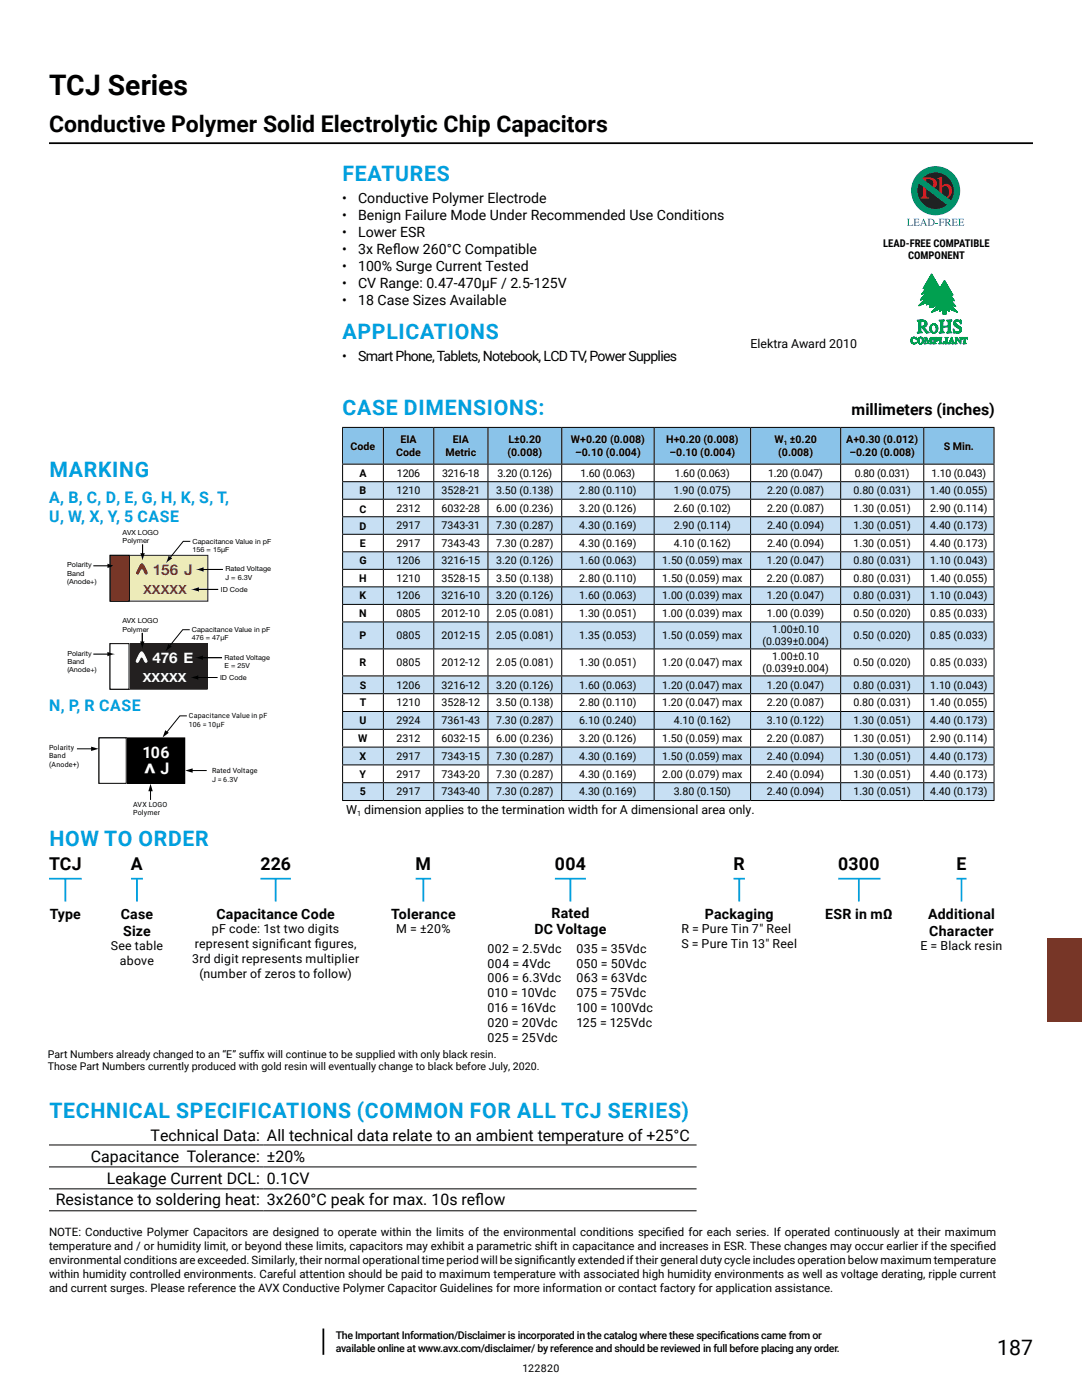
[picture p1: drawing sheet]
<svg xmlns="http://www.w3.org/2000/svg" width="216mm" height="279mm" viewBox="0 0 216 279" stroke-linecap="round" stroke-linejoin="round" font-family="sans-serif">
<defs><g id="words">
<text font-size="5.6" x="9.8" y="19">TCJ Series</text>
<text font-size="4.6" x="9.8" y="26.4">Conductive Polymer Solid Electrolytic Chip Capacitors</text>
<text font-size="4.6" fill="#fff" x="28.6" y="152.2" transform="rotate(90 28.6 152.2)">&lt;</text>
<g font-size="4.2" fill="#00a0df">
<text x="68.3" y="36">FEATURES</text>
<text x="68.3" y="67.7">APPLICATIONS</text>
<text x="68.3" y="82.8">CASE DIMENSIONS:</text>
<text x="9.9" y="95.3">MARKING</text>
<text x="9.9" y="168.8">HOW TO ORDER</text>
<text x="9.9" y="223.2">TECHNICAL SPECIFICATIONS (COMMON FOR ALL TCJ SERIES)</text>
</g>
<text font-size="4.2" x="199" y="270.4">187</text>
<g font-size="3.5">
<text x="9.8" y="173.6">TCJ</text>
<text x="26.1" y="173.6">A</text>
<text x="52" y="173.6">226</text>
<text x="82.9" y="173.6">M</text>
<text x="110.7" y="173.6">004</text>
<text x="146.4" y="173.6">R</text>
<text x="167.3" y="173.6">0300</text>
<text x="190.9" y="173.6">E</text>
</g>
<g font-size="3.2">
<text x="169.9" y="82.8">millimeters (inches)</text>
<text x="30.1" y="227.8">Technical Data: All technical data relate to an ambient temperature of +25°C</text>
<text x="18.1" y="231.8">Capacitance Tolerance: ±20%</text>
<text x="21.3" y="236.2">Leakage Current DCL: 0.1CV</text>
<text x="11.1" y="240.6">Resistance to soldering heat: 3x260°C peak for max. 10s ref</text>
<text x="94.8" y="240.6">low</text>
</g>
<g font-size="3.2" fill="#00a0df">
<text x="9.8" y="100.3">A, B, C, D, E, G, H, K, S, T,</text>
<text x="9.8" y="104.1">U, W, X, Y, 5 CASE</text>
<text x="9.8" y="141.9">N, P, R CASE</text>
</g>
<text font-size="3.2" fill="#2aace2" x="24" y="143.7">N, P, R CASE</text>
<g font-size="3.2" fill="#fff">
<text x="28.4" y="151.3">106</text>
<text x="32" y="154.4">J</text>
</g>
<g font-size="2.9" fill="#964b36">
<text x="30.5" y="114.7">156 J</text>
<text x="30.8" y="152.9">1 0 6</text>
</g>
<text font-size="2.9" fill="#fff" x="30.4" y="132.3">476 E</text>
<g font-size="2.8">
<text x="68.3" y="40.5">•</text>
<text x="71.4" y="40.5">Conductive Polymer Electrode</text>
<text x="68.3" y="43.9">•</text>
<text x="68.3" y="47.3">•</text>
<text x="71.4" y="43.9">Benign Failure Mode Under Recommended Use Conditions</text>
<text x="71.4" y="47.3">Lower ESR</text>
<text x="68.3" y="50.7">•</text>
<text x="71.4" y="50.7">3x Ref</text>
<text x="78.4" y="50.7">low 260°C Compatible</text>
<text x="68.3" y="54.1">•</text>
<text x="68.3" y="57.4">•</text>
<text x="71.4" y="54.1">100% Surge Current Tested</text>
<text x="71.4" y="57.4">CV Range: 0.47-470μF / 2.5-125V</text>
<text x="68.3" y="60.8">•</text>
<text x="71.4" y="60.8">18 Case Sizes Available</text>
<text x="68.3" y="72.1">•</text>
<text x="71.4" y="72.1">Smart Phone, Tablets, Notebook, LCD TV, Power Supplies</text>
<text x="9.9" y="183.3">Type</text>
<text x="24.1" y="183.3">Case</text>
<text x="43.2" y="183.3">Capacitance Code</text>
<text x="78" y="183.3">Tolerance</text>
<text x="110" y="183.2">Rated</text>
<text x="140.7" y="183.3">Packaging</text>
<text x="164.7" y="183.3">ESR in mΩ</text>
<text x="185.2" y="183.3">Additional</text>
<text x="24.6" y="186.7">Size</text>
<text x="106.6" y="186.3">DC Voltage</text>
<text x="185.4" y="186.7">Character</text>
</g>
<g font-size="2.5">
<text x="149.8" y="69.5">Elektra Award 2010</text>
<text x="69.1" y="162.4">W dimension applies to the termination width for A dimensional area only.</text>
<text x="22.1" y="189.7">See table</text>
<text x="38.9" y="189.2">represent signif</text>
<text x="42.3" y="186.3">pF code: 1st two digits</text>
<text x="55.8" y="189.2">icant f</text>
<text x="62.8" y="189.2">igures,</text>
<text x="79.1" y="186.3">M = ±20%</text>
<text x="97.3" y="190.1">002 = 2.5Vdc</text>
<text x="115" y="190.1">035 = 35Vdc</text>
<text x="136" y="186.3">R = Pure Tin 7&quot; Reel</text>
<text x="136" y="189.2">S = Pure Tin 13&quot; Reel</text>
<text x="183.7" y="189.7">E = Black resin</text>
<text x="23.9" y="192.6">above</text>
<text x="38.3" y="192.2">3rd digit represents multiplier</text>
<text x="39.8" y="195.2">(number of zeros to follow)</text>
<text x="97.3" y="193.1">004 = 4Vdc</text>
<text x="97.3" y="196.1">006 = 6.3Vdc</text>
<text x="115" y="193.1">050 = 50Vdc</text>
<text x="115" y="196.1">063 = 63Vdc</text>
<text x="97.3" y="199">010 = 10Vdc</text>
<text x="97.3" y="202">016 = 16Vdc</text>
<text x="115" y="199">075 = 75Vdc</text>
<text x="115" y="202">100 = 100Vdc</text>
<text x="97.3" y="205">020 = 20Vdc</text>
<text x="97.3" y="207.9">025 = 25Vdc</text>
<text x="115" y="205">125 = 125Vdc</text>
</g>
<text font-size="2.5" fill="#964b36" x="28.6" y="118.5">XXXXX</text>
<text font-size="2.5" fill="#fff" x="28.5" y="136">XXXXX</text>
<g font-size="2.3">
<text x="9.8" y="246.6">NOTE: Conductive Polymer Capacitors are designed to operate within the limits of the environmental conditions specif</text>
<text x="9.8" y="249.5">temperature and / or humidity limit, or beyond these limits, capacitors may exhibit a parametric shift in capacitance and increases in ESR. These changes may occur earlier if the specif</text>
<text x="132.8" y="246.6">ied for each series. If operated continuously at their maximum</text>
<text x="195" y="249.5">ied</text>
<text x="9.8" y="252.3">environmental conditions are exceeded. Similarly, their normal operational time period will be signif</text>
<text x="9.8" y="255.1">within humidity controlled environments. Careful attention should be paid to maximum temperature with associated high humidity environments as well as voltage derating, ripple current</text>
<text x="9.8" y="257.9">and current surges. Please reference the AVX Conductive Polymer Capacitor Guidelines for more information or contact factory for application assistance.</text>
<text x="107.5" y="252.3">icantly extended if their general duty cycle includes operation below maximum temperature</text>
</g>
<g font-size="2.1">
<text x="176.2" y="49.3">LEAD-FREE COMPATIBLE</text>
<text x="181.2" y="51.8">COMPONENT</text>
<text x="70" y="89.7">Code</text>
<text x="79.9" y="88.5">EIA</text>
<text x="90.3" y="88.5">EIA</text>
<text x="101.5" y="88.5">L±0.20</text>
<text x="113.9" y="88.5">W+0.20 (0.008)</text>
<text x="133" y="88.5">H+0.20 (0.008)</text>
<text x="154.5" y="88.5">W ±0.20</text>
<text x="168.9" y="88.5">A+0.30 (0.012)</text>
<text x="188.3" y="89.7">S Min.</text>
<text x="71.7" y="95.1">A</text>
<text x="79.1" y="91">Code</text>
<text x="79.2" y="95.1">1206</text>
<text x="88.2" y="95.1">3216-18</text>
<text x="88.9" y="91">Metric</text>
<text x="99.3" y="95.1">3.20 (0.126)</text>
<text x="101.2" y="91">(0.008)</text>
<text x="114.8" y="91">–0.10 (0.004)</text>
<text x="115.8" y="95.1">1.60 (0.063)</text>
<text x="133.6" y="91">–0.10 (0.004)</text>
<text x="134.7" y="95.1">1.60 (0.063)</text>
<text x="153.3" y="95.1">1.20 (0.047)</text>
<text x="155.3" y="91">(0.008)</text>
<text x="169.5" y="91">–0.20 (0.008)</text>
<text x="170.6" y="95.1">0.80 (0.031)</text>
<text x="185.9" y="95.1">1.10 (0.043)</text>
<text x="71.8" y="98.6">B</text>
<text x="79.1" y="98.6">1210</text>
<text x="88.1" y="98.6">3528-21</text>
<text x="99" y="98.6">3.50 (0.138)</text>
<text x="115.6" y="98.6">2.80 (0.110)</text>
<text x="134.4" y="98.6">1.90 (0.075)</text>
<text x="153" y="98.6">2.20 (0.087)</text>
<text x="170.3" y="98.6">0.80 (0.031)</text>
<text x="185.6" y="98.6">1.40 (0.055)</text>
<text x="71.7" y="102.3">C</text>
<text x="71.7" y="105.8">D</text>
<text x="79.1" y="105.6">2917</text>
<text x="79.1" y="102.1">2312</text>
<text x="88.1" y="105.6">7343-31</text>
<text x="88.1" y="102.1">6032-28</text>
<text x="99" y="105.6">7.30 (0.287)</text>
<text x="99" y="102.1">6.00 (0.236)</text>
<text x="115.6" y="105.6">4.30 (0.169)</text>
<text x="115.6" y="102.1">3.20 (0.126)</text>
<text x="134.4" y="105.6">2.90 (0.114)</text>
<text x="134.4" y="102.1">2.60 (0.102)</text>
<text x="153" y="105.6">2.40 (0.094)</text>
<text x="153" y="102.1">2.20 (0.087)</text>
<text x="170.3" y="105.6">1.30 (0.051)</text>
<text x="170.3" y="102.1">1.30 (0.051)</text>
<text x="185.6" y="105.6">4.40 (0.173)</text>
<text x="185.6" y="102.1">2.90 (0.114)</text>
<text x="71.7" y="112.6">G</text>
<text x="71.8" y="109.1">E</text>
<text x="79.1" y="112.6">1206</text>
<text x="79.1" y="109.1">2917</text>
<text x="88.1" y="112.6">3216-15</text>
<text x="88.1" y="109.1">7343-43</text>
<text x="99" y="112.6">3.20 (0.126)</text>
<text x="99" y="109.1">7.30 (0.287)</text>
<text x="115.6" y="112.6">1.60 (0.063)</text>
<text x="115.6" y="109.1">4.30 (0.169)</text>
<text x="132.1" y="112.6">1.50 (0.059) max</text>
<text x="134.4" y="109.1">4.10 (0.162)</text>
<text x="153" y="112.6">1.20 (0.047)</text>
<text x="153" y="109.1">2.40 (0.094)</text>
<text x="170.3" y="112.6">0.80 (0.031)</text>
<text x="170.3" y="109.1">1.30 (0.051)</text>
<text x="185.6" y="112.6">1.10 (0.043)</text>
<text x="185.6" y="109.1">4.40 (0.173)</text>
<text x="71.7" y="116.1">H</text>
<text x="71.8" y="119.6">K</text>
<text x="79.1" y="119.6">1206</text>
<text x="79.1" y="116.1">1210</text>
<text x="88.1" y="119.6">3216-10</text>
<text x="88.1" y="116.1">3528-15</text>
<text x="99" y="119.6">3.20 (0.126)</text>
<text x="99" y="116.1">3.50 (0.138)</text>
<text x="115.6" y="119.6">1.60 (0.063)</text>
<text x="115.6" y="116.1">2.80 (0.110)</text>
<text x="132.1" y="119.6">1.00 (0.039) max</text>
<text x="132.1" y="116.1">1.50 (0.059) max</text>
<text x="153" y="119.6">1.20 (0.047)</text>
<text x="153" y="116.1">2.20 (0.087)</text>
<text x="170.3" y="119.6">0.80 (0.031)</text>
<text x="170.3" y="116.1">0.80 (0.031)</text>
<text x="185.6" y="119.6">1.10 (0.043)</text>
<text x="185.6" y="116.1">1.40 (0.055)</text>
<text x="71.7" y="123.1">N</text>
<text x="79.1" y="123.1">0805</text>
<text x="88.1" y="123.1">2012-10</text>
<text x="99" y="123.1">2.05 (0.081)</text>
<text x="115.6" y="123.1">1.30 (0.051)</text>
<text x="132.1" y="123.1">1.00 (0.039) max</text>
<text x="153" y="123.1">1.00 (0.039)</text>
<text x="170.3" y="123.1">0.50 (0.020)</text>
<text x="185.6" y="123.1">0.85 (0.033)</text>
<text x="71.7" y="127.6">P</text>
<text x="79.1" y="127.6">0805</text>
<text x="88.1" y="127.6">2012-15</text>
<text x="99" y="127.6">2.05 (0.081)</text>
<text x="115.6" y="127.6">1.35 (0.053)</text>
<text x="132.1" y="127.6">1.50 (0.059) max</text>
<text x="152.1" y="128.8">(0.039±0.004)</text>
<text x="154.1" y="126.3">1.00±0.10</text>
<text x="154.1" y="131.7">1.00±0.10</text>
<text x="170.3" y="127.6">0.50 (0.020)</text>
<text x="185.6" y="127.6">0.85 (0.033)</text>
<text x="71.7" y="133">R</text>
<text x="71.8" y="137.4">S</text>
<text x="79.1" y="133">0805</text>
<text x="79.1" y="137.4">1206</text>
<text x="88.1" y="133">2012-12</text>
<text x="88.1" y="137.4">3216-12</text>
<text x="99" y="133">2.05 (0.081)</text>
<text x="99" y="137.4">3.20 (0.126)</text>
<text x="115.6" y="133">1.30 (0.051)</text>
<text x="115.6" y="137.4">1.60 (0.063)</text>
<text x="132.1" y="133">1.20 (0.047) max</text>
<text x="132.1" y="137.4">1.20 (0.047) max</text>
<text x="152.1" y="134.2">(0.039±0.004)</text>
<text x="153" y="137.4">1.20 (0.047)</text>
<text x="170.3" y="133">0.50 (0.020)</text>
<text x="170.3" y="137.4">0.80 (0.031)</text>
<text x="185.6" y="133">0.85 (0.033)</text>
<text x="185.6" y="137.4">1.10 (0.043)</text>
<text x="71.8" y="141">T</text>
<text x="79.1" y="141">1210</text>
<text x="88.1" y="141">3528-12</text>
<text x="99" y="141">3.50 (0.138)</text>
<text x="115.6" y="141">2.80 (0.110)</text>
<text x="132.1" y="141">1.20 (0.047) max</text>
<text x="153" y="141">2.20 (0.087)</text>
<text x="170.3" y="141">0.80 (0.031)</text>
<text x="185.6" y="141">1.40 (0.055)</text>
<text x="71.5" y="148.1">W</text>
<text x="71.7" y="144.5">U</text>
<text x="79.1" y="144.5">2924</text>
<text x="79.1" y="148.1">2312</text>
<text x="88.1" y="144.5">7361-43</text>
<text x="88.1" y="148.1">6032-15</text>
<text x="99" y="144.5">7.30 (0.287)</text>
<text x="99" y="148.1">6.00 (0.236)</text>
<text x="115.6" y="144.5">6.10 (0.240)</text>
<text x="115.6" y="148.1">3.20 (0.126)</text>
<text x="132.1" y="148.1">1.50 (0.059) max</text>
<text x="134.4" y="144.5">4.10 (0.162)</text>
<text x="153" y="144.5">3.10 (0.122)</text>
<text x="153" y="148.1">2.20 (0.087)</text>
<text x="170.3" y="144.5">1.30 (0.051)</text>
<text x="170.3" y="148.1">1.30 (0.051)</text>
<text x="185.6" y="144.5">4.40 (0.173)</text>
<text x="185.6" y="148.1">2.90 (0.114)</text>
<text x="71.7" y="151.6">X</text>
<text x="71.8" y="155.2">Y</text>
<text x="79.1" y="151.6">2917</text>
<text x="79.1" y="155.2">2917</text>
<text x="88.1" y="151.6">7343-15</text>
<text x="88.1" y="155.2">7343-20</text>
<text x="99" y="151.6">7.30 (0.287)</text>
<text x="99" y="155.2">7.30 (0.287)</text>
<text x="115.6" y="151.6">4.30 (0.169)</text>
<text x="115.6" y="155.2">4.30 (0.169)</text>
<text x="132.1" y="151.6">1.50 (0.059) max</text>
<text x="132.1" y="155.2">2.00 (0.079) max</text>
<text x="153" y="151.6">2.40 (0.094)</text>
<text x="153" y="155.2">2.40 (0.094)</text>
<text x="170.3" y="151.6">1.30 (0.051)</text>
<text x="170.3" y="155.2">1.30 (0.051)</text>
<text x="185.6" y="151.6">4.40 (0.173)</text>
<text x="185.6" y="155.2">4.40 (0.173)</text>
<text x="71.8" y="158.8">5</text>
<text x="79.1" y="158.8">2917</text>
<text x="88.1" y="158.8">7343-40</text>
<text x="99" y="158.8">7.30 (0.287)</text>
<text x="115.6" y="158.8">4.30 (0.169)</text>
<text x="134.4" y="158.8">3.80 (0.150)</text>
<text x="153" y="158.8">2.40 (0.094)</text>
<text x="170.3" y="158.8">1.30 (0.051)</text>
<text x="185.6" y="158.8">4.40 (0.173)</text>
<text x="9.5" y="211.1">Part Numbers already changed to an “E” suff</text>
<text x="9.5" y="213.5">Those Part Numbers currently produced with gold resin will eventually change to black before July, 2020.</text>
<text x="50.6" y="211.1">ix will continue to be supplied with only black resin.</text>
<text x="67" y="267.2">The Important Information/Disclaimer is incorporated in the catalog where these specif</text>
<text x="67" y="269.8">available online at www.avx.com/disclaimer/ by reference and should be reviewed in full before placing any order.</text>
<text x="143.7" y="267.2">ications came from or</text>
<text x="104.3" y="273.8">122820</text>
</g>
<g font-size="1.4">
<text x="24.5" y="106.7">AVX LOGO</text>
<text x="13.4" y="113.3">Polarity</text>
<text x="24.5" y="108.4">Polymer</text>
<text x="38.4" y="110.2">156 = 15µF</text>
<text x="38.4" y="108.5">Capacitance Value in pF</text>
<text x="13.4" y="114.9">Band</text>
<text x="13.4" y="116.6">(Anode+)</text>
<text x="44.1" y="118.1">ID Code</text>
<text x="45" y="114">Rated Voltage</text>
<text x="45" y="115.7">J = 6.3V</text>
<text x="24.4" y="124.4">AVX LOGO</text>
<text x="13.4" y="130.9">Polarity</text>
<text x="24.4" y="126">Polymer</text>
<text x="38.3" y="126.1">Capacitance Value in pF</text>
<text x="38.3" y="127.8">476 = 47µF</text>
<text x="44.8" y="131.6">Rated Voltage</text>
<text x="13.4" y="132.5">Band</text>
<text x="13.4" y="134.2">(Anode+)</text>
<text x="43.9" y="135.7">ID Code</text>
<text x="44.8" y="133.3">E = 25V</text>
<text x="37.7" y="143.3">Capacitance Value in pF</text>
<text x="9.8" y="149.7">Polarity</text>
<text x="37.7" y="145">106 = 10μF</text>
<text x="39.1" y="146.3">Capacitance Value in pF</text>
<text x="9.8" y="151.4">Band</text>
<text x="9.8" y="153.1">(Anode+)</text>
<text x="14.1" y="151.1">Polarity</text>
<text x="14.1" y="152.7">Band</text>
<text x="14.1" y="154.4">(Anode+)</text>
<text x="42.3" y="154.3">Rated Voltage</text>
<text x="43.1" y="155.6">Rated Voltage Code</text>
<text x="26.6" y="161">AVX LOGO</text>
<text x="29.4" y="161.8">AVX LOGO</text>
<text x="42.3" y="156">J = 6.3V</text>
<text x="26.6" y="162.7">Polymer</text>
<text x="29.4" y="163.4">Polymer</text>
<text x="71.3" y="162.8">1</text>
</g>
<text font-size="1.2" x="156.4" y="88.8">1</text>
</g></defs>
<path d="M9.8 28.6h196.3M64.5 265.1v5.3" fill="none" stroke="#000" stroke-width=".35"/>
<path d="M209 187.3h6.9v16.7h-6.9z" fill="#6c2e21"/>
<path d="M9.8 70.1h48.5v21.4h-48.5z" fill="#fff"/>
<path d="M22 128.5h19.3v9h-19.3z" fill="#231f20"/>
<path d="M22 128.5h19.3v9h-19.3z" fill="none" stroke="#231f20" stroke-width=".2"/>
<path d="M22 128.5h3.8v9h-3.8z" fill="#fff"/>
<path d="M18.6 130.5h3.1M22 128.5h3.8v9h-3.8zM28.4 126.3v2M37.9 125.7h-1.4l-2.8 3.3" fill="none" stroke="#000" stroke-width=".2"/>
<path d="M21.4 130.1l1.6 .4-1.6 .5zM27.9 128h.9l-.4 1.5zM33.6 128.5l.7 .6-1.3 .9z" fill="#000"/>
<path d="M28 130.3l.2-.2a2.99 2.99 0 0 1 1.1 1.9l-.3 .2-.5-1-.3-.1-.7 1.1h-.2a.96 .96 0 0 1 .3-1.1z" fill="#fff"/>
<path d="M28 130.3l.2-.2a3 3 0 0 1 1.1 1.9l-.3 .2-.5-1-.3-.1-.7 1.1h-.2a.96 .96 0 0 1 .2-1.1z" fill="none" stroke="#fff" stroke-width=".2"/>
<path d="M39.3 135.2h4.1M40.2 131.3h4.1" fill="none" stroke="#000" stroke-width=".2"/>
<path d="M38 135.2l1.6-.4v.8zM39 131.3l1.5-.5v.9z" fill="#000"/>
<path d="M22 110.8h19.5v9.2h-19.5z" fill="#edebb9"/>
<path d="M22 110.8h19.5v9.2h-19.5z" fill="none" stroke="#231f20" stroke-width=".2"/>
<path d="M22 110.8h3.8v9.2h-3.8z" fill="#954b36"/>
<path d="M18.6 112.9h3.2M22 110.8h3.8v9.2h-3.8zM28.4 108.7v2M38 108h-1.4l-2.8 3.4" fill="none" stroke="#000" stroke-width=".2"/>
<path d="M21.4 112.5l1.6 .4-1.6 .5zM28 110.4h.9l-.5 1.5zM33.6 110.9l.8 .5-1.3 1z" fill="#000"/>
<path d="M28.1 112.7l.2-.2a3 3 0 0 1 1.1 1.9l-.3 .2-.6-1-.2-.1-.8 1.1h-.1a.96 .96 0 0 1 .2-1.1z" fill="#964b36"/>
<path d="M28.1 112.7l.2-.2a3 3 0 0 1 1.1 1.9l-.3 .2-.6-1-.2-.1-.8 1.1h-.1a.96 .96 0 0 1 .2-1.1z" fill="none" stroke="#964b36" stroke-width=".2"/>
<path d="M39.4 117.6h4.1M40.3 113.6h4.2" fill="none" stroke="#000" stroke-width=".2"/>
<path d="M38.1 117.6l1.6-.4v.9zM39.1 113.6l1.5-.4v.9z" fill="#000"/>
<path d="M68.4 85.3h8.1v7.3h-8.1zM76.5 85.3h10.1v7.3h-10.1zM86.6 85.3h10.8v7.3h-10.8zM97.4 85.3h14.7v7.3h-14.7zM112.1 85.3h18.4v7.3h-18.4zM130.5 85.3h19.3v7.3h-19.3zM149.8 85.3h17.9v7.3h-17.9zM167.7 85.3h16.6v7.3h-16.6zM184.3 85.3h14v7.3h-14z" fill="#8ac3e9"/>
<path d="M68.4 96.1h8.1v3.5h-8.1zM76.5 96.1h10.1v3.5h-10.1zM86.6 96.1h10.8v3.5h-10.8zM97.4 96.1h14.7v3.5h-14.7zM112.1 96.1h18.4v3.5h-18.4zM130.5 96.1h19.3v3.5h-19.3zM149.8 96.1h17.9v3.5h-17.9zM167.7 96.1h16.6v3.5h-16.6zM184.3 96.1h14v3.5h-14zM68.4 103.1h8.1v3.5h-8.1zM76.5 103.1h10.1v3.5h-10.1zM86.6 103.1h10.8v3.5h-10.8zM97.4 103.1h14.7v3.5h-14.7zM112.1 103.1h18.4v3.5h-18.4zM130.5 103.1h19.3v3.5h-19.3zM149.8 103.1h17.9v3.5h-17.9zM167.7 103.1h16.6v3.5h-16.6zM184.3 103.1h14v3.5h-14zM68.4 110.1h8.1v3.5h-8.1zM76.5 110.1h10.1v3.5h-10.1zM86.6 110.1h10.8v3.5h-10.8zM97.4 110.1h14.7v3.5h-14.7zM112.1 110.1h18.4v3.5h-18.4zM130.5 110.1h19.3v3.5h-19.3zM149.8 110.1h17.9v3.5h-17.9zM167.7 110.1h16.6v3.5h-16.6zM184.3 110.1h14v3.5h-14zM68.4 117.1h8.1v3.5h-8.1zM76.5 117.1h10.1v3.5h-10.1zM86.6 117.1h10.8v3.5h-10.8zM97.4 117.1h14.7v3.5h-14.7zM112.1 117.1h18.4v3.5h-18.4zM130.5 117.1h19.3v3.5h-19.3zM149.8 117.1h17.9v3.5h-17.9zM167.7 117.1h16.6v3.5h-16.6zM184.3 117.1h14v3.5h-14zM68.4 124.1h8.1v5.4h-8.1zM76.5 124.1h10.1v5.4h-10.1zM86.6 124.1h10.8v5.4h-10.8zM97.4 124.1h14.7v5.4h-14.7zM112.1 124.1h18.4v5.4h-18.4zM130.5 124.1h19.3v5.4h-19.3zM149.8 124.1h17.9v5.4h-17.9zM167.7 124.1h16.6v5.4h-16.6zM184.3 124.1h14v5.4h-14zM68.4 134.9h8.1v3.5h-8.1zM76.5 134.9h10.1v3.5h-10.1zM86.6 134.9h10.8v3.5h-10.8zM97.4 134.9h14.7v3.5h-14.7zM112.1 134.9h18.4v3.5h-18.4zM130.5 134.9h19.3v3.5h-19.3zM149.8 134.9h17.9v3.5h-17.9zM167.7 134.9h16.6v3.5h-16.6zM184.3 134.9h14v3.5h-14zM68.4 142h8.1v3.5h-8.1zM76.5 142h10.1v3.5h-10.1zM86.6 142h10.8v3.5h-10.8zM97.4 142h14.7v3.5h-14.7zM112.1 142h18.4v3.5h-18.4zM130.5 142h19.3v3.5h-19.3zM149.8 142h17.9v3.5h-17.9zM167.7 142h16.6v3.5h-16.6zM184.3 142h14v3.5h-14zM68.4 149.1h8.1v3.6h-8.1zM76.5 149.1h10.1v3.6h-10.1zM86.6 149.1h10.8v3.6h-10.8zM97.4 149.1h14.7v3.6h-14.7zM112.1 149.1h18.4v3.6h-18.4zM130.5 149.1h19.3v3.6h-19.3zM149.8 149.1h17.9v3.6h-17.9zM167.7 149.1h16.6v3.6h-16.6zM184.3 149.1h14v3.6h-14zM68.4 156.2h8.1v3.6h-8.1zM76.5 156.2h10.1v3.6h-10.1zM86.6 156.2h10.8v3.6h-10.8zM97.4 156.2h14.7v3.6h-14.7zM112.1 156.2h18.4v3.6h-18.4zM130.5 156.2h19.3v3.6h-19.3zM149.8 156.2h17.9v3.6h-17.9zM167.7 156.2h16.6v3.6h-16.6zM184.3 156.2h14v3.6h-14z" fill="#c7dff3"/>
<g fill="none" stroke="#000" stroke-width=".2">
<path d="M68.3 85.3h130.1M68.3 92.6h130.1M68.3 96.1h130.1M68.3 99.6h130.1M68.4 85.4v7.1M68.4 92.7v3.3M68.4 96.2v3.3M68.4 99.7v3.3M76.5 85.4v7.1M76.5 92.7v3.3M76.5 96.2v3.3M76.5 99.7v3.3"/>
<path d="M86.6 85.4v7.1M86.6 92.7v3.3M86.6 96.2v3.3M86.6 99.7v3.3M97.4 85.4v7.1M97.4 92.7v3.3M97.4 96.2v3.3M97.4 99.7v3.3M112.1 85.4v7.1M112.1 92.7v3.3M112.1 96.2v3.3M112.1 99.7v3.3"/>
<path d="M130.5 85.4v7.1M130.5 92.7v3.3M130.5 96.2v3.3M130.5 99.7v3.3M149.8 85.4v7.1M149.8 92.7v3.3M149.8 96.2v3.3M149.8 99.7v3.3M167.7 85.4v7.1M167.7 92.7v3.3M167.7 96.2v3.3M167.7 99.7v3.3"/>
<path d="M184.3 85.4v7.1M184.3 92.7v3.3M184.3 96.2v3.3M184.3 99.7v3.3M198.3 85.4v7.1M198.3 92.7v3.3M198.3 96.2v3.3M198.3 99.7v3.3M68.3 103.1h130.1M68.3 106.6h130.1M68.3 110.1h130.1M68.3 113.6h130.1"/>
<path d="M68.3 117.1h130.1M68.4 103.2v3.3M68.4 106.7v3.3M68.4 110.2v3.3M68.4 113.7v3.3M68.4 117.2v3.3M76.5 103.2v3.3M76.5 106.7v3.3M76.5 110.2v3.3M76.5 113.7v3.3M76.5 117.2v3.3M86.6 103.2v3.3"/>
<path d="M86.6 106.7v3.3M86.6 110.2v3.3M86.6 113.7v3.3M86.6 117.2v3.3M97.4 103.2v3.3M97.4 106.7v3.3M97.4 110.2v3.3M97.4 113.7v3.3M97.4 117.2v3.3M112.1 103.2v3.3M112.1 106.7v3.3M112.1 110.2v3.3"/>
<path d="M112.1 113.7v3.3M112.1 117.2v3.3M130.5 103.2v3.3M130.5 106.7v3.3M130.5 110.2v3.3M130.5 113.7v3.3M130.5 117.2v3.3M149.8 103.2v3.3M149.8 106.7v3.3M149.8 110.2v3.3M149.8 113.7v3.3M149.8 117.2v3.3"/>
<path d="M167.7 103.2v3.3M167.7 106.7v3.3M167.7 110.2v3.3M167.7 113.7v3.3M167.7 117.2v3.3M184.3 103.2v3.3M184.3 106.7v3.3M184.3 110.2v3.3M184.3 113.7v3.3M184.3 117.2v3.3M198.3 103.2v3.3M198.3 106.7v3.3"/>
<path d="M198.3 110.2v3.3M198.3 113.7v3.3M198.3 117.2v3.3M68.3 120.6h130.1M68.3 124.1h130.1M68.3 129.5h130.1M68.3 134.9h130.1M68.3 138.4h130.1M68.4 120.7v3.3M68.4 124.2v5.2M68.4 129.6v5.2M68.4 135v3.4"/>
<path d="M68.4 138.5v3.4M76.5 120.7v3.3M76.5 124.2v5.2M76.5 129.6v5.2M76.5 135v3.4M76.5 138.5v3.4M86.6 120.7v3.3M86.6 124.2v5.2M86.6 129.6v5.2M86.6 135v3.4M86.6 138.5v3.4M97.4 120.7v3.3"/>
<path d="M97.4 124.2v5.2M97.4 129.6v5.2M97.4 135v3.4M97.4 138.5v3.4M112.1 120.7v3.3M112.1 124.2v5.2M112.1 129.6v5.2M112.1 135v3.4M112.1 138.5v3.4M130.5 120.7v3.3M130.5 124.2v5.2M130.5 129.6v5.2"/>
<path d="M130.5 135v3.4M130.5 138.5v3.4M149.8 120.7v3.3M149.8 124.2v5.2M149.8 129.6v5.2M149.8 135v3.4M149.8 138.5v3.4M167.7 120.7v3.3M167.7 124.2v5.2M167.7 129.6v5.2M167.7 135v3.4M167.7 138.5v3.4"/>
<path d="M184.3 120.7v3.3M184.3 124.2v5.2M184.3 129.6v5.2M184.3 135v3.4M184.3 138.5v3.4M198.3 120.7v3.3M198.3 124.2v5.2M198.3 129.6v5.2M198.3 135v3.4M198.3 138.5v3.4M68.3 142h130.1M68.3 145.5h130.1"/>
<path d="M68.3 149.1h130.1M68.3 152.7h130.1M68.3 156.2h130.1M68.3 159.8h130.1M68.4 142.1v3.4M68.4 145.6v3.4M68.4 149.2v3.4M68.4 152.7v3.4M68.4 156.3v3.4M76.5 142.1v3.4M76.5 145.6v3.4M76.5 149.2v3.4"/>
<path d="M76.5 152.7v3.4M76.5 156.3v3.4M86.6 142.1v3.4M86.6 145.6v3.4M86.6 149.2v3.4M86.6 152.7v3.4M86.6 156.3v3.4M97.4 142.1v3.4M97.4 145.6v3.4M97.4 149.2v3.4M97.4 152.7v3.4M97.4 156.3v3.4"/>
<path d="M112.1 142.1v3.4M112.1 145.6v3.4M112.1 149.2v3.4M112.1 152.7v3.4M112.1 156.3v3.4M130.5 142.1v3.4M130.5 145.6v3.4M130.5 149.2v3.4M130.5 152.7v3.4M130.5 156.3v3.4M149.8 142.1v3.4M149.8 145.6v3.4"/>
<path d="M149.8 149.2v3.4M149.8 152.7v3.4M149.8 156.3v3.4M167.7 142.1v3.4M167.7 145.6v3.4M167.7 149.2v3.4M167.7 152.7v3.4M167.7 156.3v3.4M184.3 142.1v3.4M184.3 145.6v3.4M184.3 149.2v3.4M184.3 152.7v3.4"/>
<path d="M184.3 156.3v3.4M198.3 142.1v3.4M198.3 145.6v3.4M198.3 149.2v3.4M198.3 152.7v3.4M198.3 156.3v3.4M9.8 228.5h129.2M9.8 232.9h129.2M9.8 237.3h129.2M9.8 241.6h129.2"/>
</g>
<g fill="none" stroke="#00a0df" stroke-width=".35">
<path d="M9.8 175.4h6.5M13 175.4v4.5M26.1 175.4h2.4M27.3 175.4v4.5M52 175.4h6M55 175.4v4.5M82.9 175.4h3.1M84.5 175.4v4.5M146.4 175.4h2.2M147.5 175.4v4.5M167.3 175.4h8.4M171.4 175.4v4.5"/>
<path d="M190.9 175.4h1.9M191.9 175.4v4.5"/>
</g>
<path d="M183 64h1.6z" fill="#00a04f"/>
<path d="M183 64h1.6z" fill="none" stroke="#00a04f" stroke-width=".2"/>
<path d="M183 64l1.5-.1z" fill="#00a04f"/>
<path d="M183 64l1.5-.1z" fill="none" stroke="#00a04f" stroke-width=".2"/>
<path d="M183 64l1.4-.1z" fill="#00a04f"/>
<path d="M183 64l1.4-.1z" fill="none" stroke="#00a04f" stroke-width=".2"/>
<path d="M183 64l1.2-.1z" fill="#00a04f"/>
<path d="M183 64l1.2-.1z" fill="none" stroke="#00a04f" stroke-width=".2"/>
<path d="M183 64l1.1-.1z" fill="#00a04f"/>
<path d="M183 64l1.1-.1z" fill="none" stroke="#00a04f" stroke-width=".2"/>
<path d="M183 63.9h1l-1 .1z" fill="#00a04f"/>
<path d="M183 63.9h1l-1 .1z" fill="none" stroke="#00a04f" stroke-width=".2"/>
<path d="M183 64h1.6z" fill="#00a04f"/>
<path d="M183 64h1.6z" fill="none" stroke="#00a04f" stroke-width=".2"/>
<path d="M183.1 64h1.5z" fill="#00a04f"/>
<path d="M183.1 64h1.5z" fill="none" stroke="#00a04f" stroke-width=".2"/>
<path d="M183.1 64h1.5z" fill="#00a04f"/>
<path d="M183.1 64h1.5z" fill="none" stroke="#00a04f" stroke-width=".2"/>
<path d="M183.2 64.1l1.4-.1z" fill="#00a04f"/>
<path d="M183.2 64.1l1.4-.1z" fill="none" stroke="#00a04f" stroke-width=".2"/>
<path d="M183.9 64.1h.8z" fill="#00a04f"/>
<path d="M183.9 64.1h.8z" fill="none" stroke="#00a04f" stroke-width=".2"/>
<path d="M183.8 64.1h.1z" fill="#00a04f"/>
<path d="M183.8 64.1h.1z" fill="none" stroke="#00a04f" stroke-width=".2"/>
<path d="M183.9 64.1h.8z" fill="#00a04f"/>
<path d="M183.9 64.1h.8z" fill="none" stroke="#00a04f" stroke-width=".2"/>
<path d="M184.1 64.1h.6z" fill="#00a04f"/>
<path d="M184.1 64.1h.6z" fill="none" stroke="#00a04f" stroke-width=".2"/>
<path d="M184.2 64.1h.5z" fill="#00a04f"/>
<path d="M184.2 64.1h.5z" fill="none" stroke="#00a04f" stroke-width=".2"/>
<path d="M183.3 64.1h.5z" fill="#00a04f"/>
<path d="M183.3 64.1h.5z" fill="none" stroke="#00a04f" stroke-width=".2"/>
<path d="M183.3 64.1h.6z" fill="#00a04f"/>
<path d="M183.3 64.1h.6z" fill="none" stroke="#00a04f" stroke-width=".2"/>
<path d="M183.2 64.1h.7z" fill="#00a04f"/>
<path d="M183.2 64.1h.7z" fill="none" stroke="#00a04f" stroke-width=".2"/>
<path d="M184.2 64.1h.5z" fill="#00a04f"/>
<path d="M184.2 64.1h.5z" fill="none" stroke="#00a04f" stroke-width=".2"/>
<path d="M183.3 64.1h.5z" fill="#00a04f"/>
<path d="M183.3 64.1h.5z" fill="none" stroke="#00a04f" stroke-width=".2"/>
<path d="M183.3 64.1l.4 .1z" fill="#00a04f"/>
<path d="M183.3 64.1l.4 .1z" fill="none" stroke="#00a04f" stroke-width=".2"/>
<path d="M183.3 64.2h.4z" fill="#00a04f"/>
<path d="M183.3 64.2h.4z" fill="none" stroke="#00a04f" stroke-width=".2"/>
<path d="M184.3 64.1h.4z" fill="#00a04f"/>
<path d="M184.3 64.1h.4z" fill="none" stroke="#00a04f" stroke-width=".2"/>
<path d="M184.4 64.2h.4z" fill="#00a04f"/>
<path d="M184.4 64.2h.4z" fill="none" stroke="#00a04f" stroke-width=".2"/>
<path d="M184.4 64.2h.4z" fill="#00a04f"/>
<path d="M184.4 64.2h.4z" fill="none" stroke="#00a04f" stroke-width=".2"/>
<path d="M183.3 64.3l.4-.1z" fill="#00a04f"/>
<path d="M183.3 64.3l.4-.1z" fill="none" stroke="#00a04f" stroke-width=".2"/>
<path d="M183.3 64.2h.4z" fill="#00a04f"/>
<path d="M183.3 64.2h.4z" fill="none" stroke="#00a04f" stroke-width=".2"/>
<path d="M184.5 64.3l.3-.1 .1 .1z" fill="#00a04f"/>
<path d="M184.5 64.3l.3-.1 .1 .1z" fill="none" stroke="#00a04f" stroke-width=".2"/>
<path d="M184.5 64.3h.4z" fill="#00a04f"/>
<path d="M184.5 64.3h.4z" fill="none" stroke="#00a04f" stroke-width=".2"/>
<path d="M184.5 64.4l.4-.1-.4 .2z" fill="#00a04f"/>
<path d="M184.5 64.4l.4-.1-.4 .2z" fill="none" stroke="#00a04f" stroke-width=".2"/>
<path d="M184.5 64.5l.4-.2 .1 .2z" fill="#00a04f"/>
<path d="M184.5 64.5l.4-.2 .1 .2z" fill="none" stroke="#00a04f" stroke-width=".2"/>
<path d="M184.5 64.5h.5l-.4 .1z" fill="#00a04f"/>
<path d="M184.5 64.5h.5l-.4 .1z" fill="none" stroke="#00a04f" stroke-width=".2"/>
<path d="M184.6 64.6l.4-.1v.1z" fill="#00a04f"/>
<path d="M184.6 64.6l.4-.1v.1z" fill="none" stroke="#00a04f" stroke-width=".2"/>
<path d="M184.6 64.6h.4l-.5 .1z" fill="#00a04f"/>
<path d="M184.6 64.6h.4l-.5 .1z" fill="none" stroke="#00a04f" stroke-width=".2"/>
<path d="M184.5 64.7l.5-.1v.1z" fill="#00a04f"/>
<path d="M184.5 64.7l.5-.1v.1z" fill="none" stroke="#00a04f" stroke-width=".2"/>
<path d="M184.5 64.8l.5-.1z" fill="#00a04f"/>
<path d="M184.5 64.8l.5-.1z" fill="none" stroke="#00a04f" stroke-width=".2"/>
<path d="M184.5 64.7h.5l-.5 .1z" fill="#00a04f"/>
<path d="M184.5 64.7h.5l-.5 .1z" fill="none" stroke="#00a04f" stroke-width=".2"/>
<path d="M184.5 64.8h.5l-.1 .1z" fill="#00a04f"/>
<path d="M184.5 64.8h.5z" fill="none" stroke="#00a04f" stroke-width=".2"/>
<path d="M184.5 64.8l.4 .1h-.4z" fill="#00a04f"/>
<path d="M184.5 64.8l.4 .1h-.4z" fill="none" stroke="#00a04f" stroke-width=".2"/>
<path d="M184.4 65l.5-.1z" fill="#00a04f"/>
<path d="M184.5 64.9h.4l-.5 .1z" fill="none" stroke="#00a04f" stroke-width=".2"/>
<path d="M184.4 65l.5-.1z" fill="#00a04f"/>
<path d="M184.4 65l.5-.1z" fill="none" stroke="#00a04f" stroke-width=".2"/>
<path d="M184.3 65.1l.5-.1z" fill="#00a04f"/>
<path d="M184.3 65.1l.5-.1z" fill="none" stroke="#00a04f" stroke-width=".2"/>
<path d="M184.3 65.1l.5-.1z" fill="#00a04f"/>
<path d="M184.3 65.1l.5-.1z" fill="none" stroke="#00a04f" stroke-width=".2"/>
<path d="M184.2 65.1h.5z" fill="#00a04f"/>
<path d="M184.2 65.1h.5z" fill="none" stroke="#00a04f" stroke-width=".2"/>
<path d="M183.3 64.3h.4l-.4 .1z" fill="#00a04f"/>
<path d="M183.3 64.3h.4l-.4 .1z" fill="none" stroke="#00a04f" stroke-width=".2"/>
<path d="M183.3 64.4l.4-.1v.8z" fill="#00a04f"/>
<path d="M183.3 64.4l.4-.1v.8z" fill="none" stroke="#00a04f" stroke-width=".2"/>
<path d="M184.1 65.1h.6z" fill="#00a04f"/>
<path d="M184.1 65.1h.6z" fill="none" stroke="#00a04f" stroke-width=".2"/>
<path d="M184.1 65.1h.6z" fill="#00a04f"/>
<path d="M184.1 65.1h.6z" fill="none" stroke="#00a04f" stroke-width=".2"/>
<path d="M183.7 65.3l.8-.1z" fill="#00a04f"/>
<path d="M183.7 65.3l.8-.1z" fill="none" stroke="#00a04f" stroke-width=".2"/>
<path d="M183.7 65.3l.9-.1z" fill="#00a04f"/>
<path d="M183.7 65.3l.9-.1z" fill="none" stroke="#00a04f" stroke-width=".2"/>
<path d="M183.7 65.3l.4-.2 .5 .1z" fill="#00a04f"/>
<path d="M183.7 65.3l.4-.2 .5 .1z" fill="none" stroke="#00a04f" stroke-width=".2"/>
<path d="M183.7 65.3l.4-.2z" fill="#00a04f"/>
<path d="M183.7 65.3l.4-.2z" fill="none" stroke="#00a04f" stroke-width=".2"/>
<path d="M183.7 65.1h.2l-.2 .2z" fill="#00a04f"/>
<path d="M183.7 65.1h.2l-.2 .2z" fill="none" stroke="#00a04f" stroke-width=".2"/>
<path d="M183.7 65.1l-.4 .8z" fill="#00a04f"/>
<path d="M183.7 65.1l-.4 .8z" fill="none" stroke="#00a04f" stroke-width=".2"/>
<path d="M183.3 64.4l.4 .7-.4 .8z" fill="#00a04f"/>
<path d="M183.3 64.4l.4 .7-.4 .8z" fill="none" stroke="#00a04f" stroke-width=".2"/>
<path d="M183.7 65.3v.6h-.4z" fill="#00a04f"/>
<path d="M183.7 65.3v.6h-.4z" fill="none" stroke="#00a04f" stroke-width=".2"/>
<path d="M183.7 65.3h.7z" fill="#00a04f"/>
<path d="M183.7 65.3h.7z" fill="none" stroke="#00a04f" stroke-width=".2"/>
<path d="M183.9 65.3h.5l.5 .7z" fill="#00a04f"/>
<path d="M183.9 65.3h.5l.5 .7z" fill="none" stroke="#00a04f" stroke-width=".2"/>
<path d="M183.3 65.9h.4l-.4 .1z" fill="#00a04f"/>
<path d="M183.3 65.9h.4l-.4 .1z" fill="none" stroke="#00a04f" stroke-width=".2"/>
<path d="M183.3 66l.4-.1v.2z" fill="#00a04f"/>
<path d="M183.3 66l.4-.1v.2z" fill="none" stroke="#00a04f" stroke-width=".2"/>
<path d="M183.3 66l.4 .1z" fill="#00a04f"/>
<path d="M183.3 66l.4 .1z" fill="none" stroke="#00a04f" stroke-width=".2"/>
<path d="M183.3 66.1h.4z" fill="#00a04f"/>
<path d="M183.3 66.1h.4z" fill="none" stroke="#00a04f" stroke-width=".2"/>
<path d="M183.3 66.1h.4z" fill="#00a04f"/>
<path d="M183.3 66.1h.4z" fill="none" stroke="#00a04f" stroke-width=".2"/>
<path d="M183.3 66.2h.5z" fill="#00a04f"/>
<path d="M183.3 66.2h.5z" fill="none" stroke="#00a04f" stroke-width=".2"/>
<path d="M183.3 66.2h.5z" fill="#00a04f"/>
<path d="M183.3 66.2h.5z" fill="none" stroke="#00a04f" stroke-width=".2"/>
<path d="M183.3 66.3h.6z" fill="#00a04f"/>
<path d="M183.3 66.3h.6z" fill="none" stroke="#00a04f" stroke-width=".2"/>
<path d="M183.2 66.3h.7z" fill="#00a04f"/>
<path d="M183.2 66.3h.7z" fill="none" stroke="#00a04f" stroke-width=".2"/>
<path d="M183.1 66.3h.8z" fill="#00a04f"/>
<path d="M183.1 66.3h.8z" fill="none" stroke="#00a04f" stroke-width=".2"/>
<path d="M183.1 66.3h.9z" fill="#00a04f"/>
<path d="M183.1 66.3h.9z" fill="none" stroke="#00a04f" stroke-width=".2"/>
<path d="M183 66.4l1-.1z" fill="#00a04f"/>
<path d="M183 66.4l1-.1z" fill="none" stroke="#00a04f" stroke-width=".2"/>
<path d="M183 66.4l1-.1z" fill="#00a04f"/>
<path d="M183.1 66.3h.9l-1 .1z" fill="none" stroke="#00a04f" stroke-width=".2"/>
<path d="M183 66.3h.1l-.1 .1z" fill="#00a04f"/>
<path d="M183 66.3h.1l-.1 .1z" fill="none" stroke="#00a04f" stroke-width=".2"/>
<path d="M183 66.4l1-.1v.1z" fill="#00a04f"/>
<path d="M183 66.4l1-.1v.1z" fill="none" stroke="#00a04f" stroke-width=".2"/>
<path d="M184.8 66.4l.6-.1z" fill="#00a04f"/>
<path d="M184.8 66.4l.6-.1z" fill="none" stroke="#00a04f" stroke-width=".2"/>
<path d="M184.8 66.4l.5-.1z" fill="#00a04f"/>
<path d="M184.8 66.4l.5-.1z" fill="none" stroke="#00a04f" stroke-width=".2"/>
<path d="M184.8 66.4l.4-.1z" fill="#00a04f"/>
<path d="M184.8 66.4l.4-.1z" fill="none" stroke="#00a04f" stroke-width=".2"/>
<path d="M184.8 66.4l.4-.1z" fill="#00a04f"/>
<path d="M184.8 66.4l.4-.1z" fill="none" stroke="#00a04f" stroke-width=".2"/>
<path d="M185 66.1l.1 .1-.3 .2z" fill="#00a04f"/>
<path d="M185 66.1l.1 .1-.3 .2z" fill="none" stroke="#00a04f" stroke-width=".2"/>
<path d="M184.9 66l.1 .1-.2 .3z" fill="#00a04f"/>
<path d="M184.9 66l.1 .1-.2 .3z" fill="none" stroke="#00a04f" stroke-width=".2"/>
<path d="M183.9 65.3l1 .7-.1 .4z" fill="#00a04f"/>
<path d="M183.9 65.3l1 .7-.1 .4z" fill="none" stroke="#00a04f" stroke-width=".2"/>
<path d="M184.8 66.4l.6-.1v.1z" fill="#00a04f"/>
<path d="M184.8 66.4l.6-.1v.1z" fill="none" stroke="#00a04f" stroke-width=".2"/>
<path d="M186.3 64.7h.2z" fill="#00a04f"/>
<path d="M186.3 64.7h.2z" fill="none" stroke="#00a04f" stroke-width=".2"/>
<path d="M186.1 64.7h.4z" fill="#00a04f"/>
<path d="M186.1 64.7h.4z" fill="none" stroke="#00a04f" stroke-width=".2"/>
<path d="M186.1 64.7h.2z" fill="#00a04f"/>
<path d="M186.1 64.7h.2z" fill="none" stroke="#00a04f" stroke-width=".2"/>
<path d="M186.1 64.7h.5z" fill="#00a04f"/>
<path d="M186.1 64.7h.5z" fill="none" stroke="#00a04f" stroke-width=".2"/>
<path d="M186 64.7h.6z" fill="#00a04f"/>
<path d="M186 64.7h.6z" fill="none" stroke="#00a04f" stroke-width=".2"/>
<path d="M185.9 64.8l.7-.1z" fill="#00a04f"/>
<path d="M185.9 64.8l.7-.1z" fill="none" stroke="#00a04f" stroke-width=".2"/>
<path d="M185.9 64.8l.7-.1z" fill="#00a04f"/>
<path d="M185.9 64.8l.7-.1z" fill="none" stroke="#00a04f" stroke-width=".2"/>
<path d="M186.3 64.8l.3-.1z" fill="#00a04f"/>
<path d="M186.3 64.8l.3-.1z" fill="none" stroke="#00a04f" stroke-width=".2"/>
<path d="M186.3 64.8l.3-.1z" fill="#00a04f"/>
<path d="M186.3 64.8l.3-.1z" fill="none" stroke="#00a04f" stroke-width=".2"/>
<path d="M186.4 64.8h.4z" fill="#00a04f"/>
<path d="M186.4 64.8h.4z" fill="none" stroke="#00a04f" stroke-width=".2"/>
<path d="M185.8 64.8h.5z" fill="#00a04f"/>
<path d="M185.8 64.8h.5z" fill="none" stroke="#00a04f" stroke-width=".2"/>
<path d="M185.8 64.8h.5z" fill="#00a04f"/>
<path d="M185.8 64.8h.5z" fill="none" stroke="#00a04f" stroke-width=".2"/>
<path d="M185.8 64.8h.4z" fill="#00a04f"/>
<path d="M185.8 64.8h.4z" fill="none" stroke="#00a04f" stroke-width=".2"/>
<path d="M186.4 64.8h.4z" fill="#00a04f"/>
<path d="M186.4 64.8h.4z" fill="none" stroke="#00a04f" stroke-width=".2"/>
<path d="M185.8 64.9l.3-.1z" fill="#00a04f"/>
<path d="M185.8 64.8h.3z" fill="none" stroke="#00a04f" stroke-width=".2"/>
<path d="M185.8 64.9l.3-.1z" fill="#00a04f"/>
<path d="M185.8 64.9l.3-.1z" fill="none" stroke="#00a04f" stroke-width=".2"/>
<path d="M186.5 64.8h.3z" fill="#00a04f"/>
<path d="M186.5 64.8h.3z" fill="none" stroke="#00a04f" stroke-width=".2"/>
<path d="M186.6 64.9l.2-.1 .1 .1z" fill="#00a04f"/>
<path d="M186.6 64.9l.2-.1 .1 .1z" fill="none" stroke="#00a04f" stroke-width=".2"/>
<path d="M185.7 64.9h.3z" fill="#00a04f"/>
<path d="M185.7 64.9h.3z" fill="none" stroke="#00a04f" stroke-width=".2"/>
<path d="M185.7 64.9h.3z" fill="#00a04f"/>
<path d="M185.7 64.9h.3z" fill="none" stroke="#00a04f" stroke-width=".2"/>
<path d="M186.6 64.9h.3l-.3 .1z" fill="#00a04f"/>
<path d="M186.6 64.9h.3l-.3 .1z" fill="none" stroke="#00a04f" stroke-width=".2"/>
<path d="M186.6 65l.3-.1 .1 .1z" fill="#00a04f"/>
<path d="M186.6 65l.3-.1 .1 .1z" fill="none" stroke="#00a04f" stroke-width=".2"/>
<path d="M185.6 65.1l.4-.2z" fill="#00a04f"/>
<path d="M185.6 65.1l.4-.2z" fill="none" stroke="#00a04f" stroke-width=".2"/>
<path d="M185.7 64.9h.3l-.4 .2z" fill="#00a04f"/>
<path d="M185.7 64.9h.3l-.4 .2z" fill="none" stroke="#00a04f" stroke-width=".2"/>
<path d="M186.6 65h.4z" fill="#00a04f"/>
<path d="M186.6 65h.4z" fill="none" stroke="#00a04f" stroke-width=".2"/>
<path d="M185.6 65.1l.3-.1z" fill="#00a04f"/>
<path d="M185.6 65.1l.3-.1z" fill="none" stroke="#00a04f" stroke-width=".2"/>
<path d="M186.7 65.1l.3-.1 .1 .2z" fill="#00a04f"/>
<path d="M186.7 65.1l.3-.1 .1 .2z" fill="none" stroke="#00a04f" stroke-width=".2"/>
<path d="M186.7 65.1l.4 .1h-.4z" fill="#00a04f"/>
<path d="M186.7 65.1l.4 .1h-.4z" fill="none" stroke="#00a04f" stroke-width=".2"/>
<path d="M185.6 65.1h.3l-.4 .1z" fill="#00a04f"/>
<path d="M185.6 65.1h.3l-.4 .1z" fill="none" stroke="#00a04f" stroke-width=".2"/>
<path d="M185.5 65.2l.4-.1-.1 .2z" fill="#00a04f"/>
<path d="M185.5 65.2l.4-.1-.1 .2z" fill="none" stroke="#00a04f" stroke-width=".2"/>
<path d="M186.7 65.2h.4v.1z" fill="#00a04f"/>
<path d="M186.7 65.2h.4v.1z" fill="none" stroke="#00a04f" stroke-width=".2"/>
<path d="M186.7 65.2l.4 .1-.3 .1z" fill="#00a04f"/>
<path d="M186.7 65.2l.4 .1-.3 .1z" fill="none" stroke="#00a04f" stroke-width=".2"/>
<path d="M185.5 65.2l.3 .1-.3 .1z" fill="#00a04f"/>
<path d="M185.5 65.2l.3 .1-.3 .1z" fill="none" stroke="#00a04f" stroke-width=".2"/>
<path d="M185.5 65.4l.3-.1v.1z" fill="#00a04f"/>
<path d="M185.5 65.4l.3-.1v.1z" fill="none" stroke="#00a04f" stroke-width=".2"/>
<path d="M186.8 65.4l.3-.1-.3 .2z" fill="#00a04f"/>
<path d="M186.8 65.4l.3-.1-.3 .2z" fill="none" stroke="#00a04f" stroke-width=".2"/>
<path d="M186.8 65.5l.3-.2 .1 .2z" fill="#00a04f"/>
<path d="M186.8 65.5l.3-.2 .1 .2z" fill="none" stroke="#00a04f" stroke-width=".2"/>
<path d="M185.5 65.4h.3l-.3 .2z" fill="#00a04f"/>
<path d="M185.5 65.4h.3l-.3 .2z" fill="none" stroke="#00a04f" stroke-width=".2"/>
<path d="M185.5 65.6l.3-.2v.2z" fill="#00a04f"/>
<path d="M185.5 65.6l.3-.2v.2z" fill="none" stroke="#00a04f" stroke-width=".2"/>
<path d="M186.8 65.5h.4l-.4 .2z" fill="#00a04f"/>
<path d="M186.8 65.5h.4l-.4 .2z" fill="none" stroke="#00a04f" stroke-width=".2"/>
<path d="M186.8 65.7l.4-.2-.1 .2z" fill="#00a04f"/>
<path d="M186.8 65.7l.4-.2-.1 .2z" fill="none" stroke="#00a04f" stroke-width=".2"/>
<path d="M185.5 65.8l.3-.2 .1 .2z" fill="#00a04f"/>
<path d="M185.5 65.8l.3-.2 .1 .2z" fill="none" stroke="#00a04f" stroke-width=".2"/>
<path d="M185.5 65.6h.3l-.3 .2z" fill="#00a04f"/>
<path d="M185.5 65.6h.3l-.3 .2z" fill="none" stroke="#00a04f" stroke-width=".2"/>
<path d="M186.8 65.7h.3l-.3 .1z" fill="#00a04f"/>
<path d="M186.8 65.7h.3l-.3 .1z" fill="none" stroke="#00a04f" stroke-width=".2"/>
<path d="M186.8 65.8l.3-.1v.2z" fill="#00a04f"/>
<path d="M186.8 65.8l.3-.1v.2z" fill="none" stroke="#00a04f" stroke-width=".2"/>
<path d="M185.5 65.8h.4v.1z" fill="#00a04f"/>
<path d="M185.5 65.8h.4v.1z" fill="none" stroke="#00a04f" stroke-width=".2"/>
<path d="M185.5 65.8l.4 .1-.4 .1z" fill="#00a04f"/>
<path d="M185.5 65.8l.4 .1-.4 .1z" fill="none" stroke="#00a04f" stroke-width=".2"/>
<path d="M186.8 65.8l.3 .1-.3 .1z" fill="#00a04f"/>
<path d="M186.8 65.8l.3 .1-.3 .1z" fill="none" stroke="#00a04f" stroke-width=".2"/>
<path d="M186.8 66l.3-.1-.1 .2z" fill="#00a04f"/>
<path d="M186.8 66l.3-.1-.1 .2z" fill="none" stroke="#00a04f" stroke-width=".2"/>
<path d="M185.5 66l.4-.1 .1 .2z" fill="#00a04f"/>
<path d="M185.5 66l.4-.1 .1 .2z" fill="none" stroke="#00a04f" stroke-width=".2"/>
<path d="M185.5 66l.5 .1h-.4z" fill="#00a04f"/>
<path d="M185.5 66l.5 .1h-.4z" fill="none" stroke="#00a04f" stroke-width=".2"/>
<path d="M186.8 66l.2 .1h-.3z" fill="#00a04f"/>
<path d="M186.8 66l.2 .1h-.3z" fill="none" stroke="#00a04f" stroke-width=".2"/>
<path d="M185.6 66.1h.4z" fill="#00a04f"/>
<path d="M185.6 66.1h.4z" fill="none" stroke="#00a04f" stroke-width=".2"/>
<path d="M186.7 66.1h.3l-.3 .1z" fill="#00a04f"/>
<path d="M186.7 66.1h.3l-.3 .1z" fill="none" stroke="#00a04f" stroke-width=".2"/>
<path d="M186.7 66.2l.3-.1z" fill="#00a04f"/>
<path d="M186.7 66.2l.3-.1z" fill="none" stroke="#00a04f" stroke-width=".2"/>
<path d="M185.7 66.2h.4z" fill="#00a04f"/>
<path d="M185.7 66.2h.4z" fill="none" stroke="#00a04f" stroke-width=".2"/>
<path d="M185.6 66.1h.4l-.3 .1z" fill="#00a04f"/>
<path d="M185.6 66.1h.4l-.3 .1z" fill="none" stroke="#00a04f" stroke-width=".2"/>
<path d="M185.7 66.2l.4 .1z" fill="#00a04f"/>
<path d="M185.7 66.2l.4 .1z" fill="none" stroke="#00a04f" stroke-width=".2"/>
<path d="M186.6 66.3l.3-.1z" fill="#00a04f"/>
<path d="M186.7 66.2h.2z" fill="none" stroke="#00a04f" stroke-width=".2"/>
<path d="M186.6 66.3l.3-.1z" fill="#00a04f"/>
<path d="M186.6 66.3l.3-.1z" fill="none" stroke="#00a04f" stroke-width=".2"/>
<path d="M186.5 66.3h.4z" fill="#00a04f"/>
<path d="M186.5 66.3h.4z" fill="none" stroke="#00a04f" stroke-width=".2"/>
<path d="M185.9 66.3h.3z" fill="#00a04f"/>
<path d="M185.9 66.3h.3z" fill="none" stroke="#00a04f" stroke-width=".2"/>
<path d="M185.7 66.2l.4 .1z" fill="#00a04f"/>
<path d="M185.7 66.2l.4 .1z" fill="none" stroke="#00a04f" stroke-width=".2"/>
<path d="M186.5 66.3h.4z" fill="#00a04f"/>
<path d="M186.5 66.3h.4z" fill="none" stroke="#00a04f" stroke-width=".2"/>
<path d="M185.9 66.3l.4 .1z" fill="#00a04f"/>
<path d="M185.9 66.3l.4 .1z" fill="none" stroke="#00a04f" stroke-width=".2"/>
<path d="M186.5 66.3h.3z" fill="#00a04f"/>
<path d="M186.5 66.4l.3-.1z" fill="none" stroke="#00a04f" stroke-width=".2"/>
<path d="M186.5 66.4l.3-.1z" fill="#00a04f"/>
<path d="M186.5 66.4l.3-.1z" fill="none" stroke="#00a04f" stroke-width=".2"/>
<path d="M186 66.4h.7z" fill="#00a04f"/>
<path d="M186 66.4h.7z" fill="none" stroke="#00a04f" stroke-width=".2"/>
<path d="M186 66.4h.5z" fill="#00a04f"/>
<path d="M186 66.4h.5z" fill="none" stroke="#00a04f" stroke-width=".2"/>
<path d="M186 66.4h.4z" fill="#00a04f"/>
<path d="M186 66.4h.4z" fill="none" stroke="#00a04f" stroke-width=".2"/>
<path d="M186 66.4h.3z" fill="#00a04f"/>
<path d="M186 66.4h.3z" fill="none" stroke="#00a04f" stroke-width=".2"/>
<path d="M185.9 66.3l.4 .1z" fill="#00a04f"/>
<path d="M185.9 66.3l.4 .1z" fill="none" stroke="#00a04f" stroke-width=".2"/>
<path d="M186 66.4h.7z" fill="#00a04f"/>
<path d="M186 66.4h.7z" fill="none" stroke="#00a04f" stroke-width=".2"/>
<path d="M186.2 66.4h.4z" fill="#00a04f"/>
<path d="M186.2 66.4h.4z" fill="none" stroke="#00a04f" stroke-width=".2"/>
<path d="M186 66.4h.6z" fill="#00a04f"/>
<path d="M186 66.4h.6z" fill="none" stroke="#00a04f" stroke-width=".2"/>
<path d="M186.2 66.4h.4z" fill="#00a04f"/>
<path d="M186.2 66.4h.4z" fill="none" stroke="#00a04f" stroke-width=".2"/>
<path d="M186.4 66.4h.2z" fill="#00a04f"/>
<path d="M186.4 66.4h.2z" fill="none" stroke="#00a04f" stroke-width=".2"/>
<path d="M186.2 66.4h.2z" fill="#00a04f"/>
<path d="M186.2 66.4h.2z" fill="none" stroke="#00a04f" stroke-width=".2"/>
<path d="M187.4 63.9h1l-1 .1z" fill="#00a04f"/>
<path d="M187.4 63.9h1l-1 .1z" fill="none" stroke="#00a04f" stroke-width=".2"/>
<path d="M187.4 64l1-.1v.1z" fill="#00a04f"/>
<path d="M187.4 64l1-.1v.1z" fill="none" stroke="#00a04f" stroke-width=".2"/>
<path d="M188.9 63.9h1l-1 .1z" fill="#00a04f"/>
<path d="M188.9 63.9h1l-1 .1z" fill="none" stroke="#00a04f" stroke-width=".2"/>
<path d="M188.9 64l1-.1v.1z" fill="#00a04f"/>
<path d="M188.9 64l1-.1v.1z" fill="none" stroke="#00a04f" stroke-width=".2"/>
<path d="M187.4 64h1z" fill="#00a04f"/>
<path d="M187.4 64h1z" fill="none" stroke="#00a04f" stroke-width=".2"/>
<path d="M187.5 64h.9z" fill="#00a04f"/>
<path d="M187.5 64h.9z" fill="none" stroke="#00a04f" stroke-width=".2"/>
<path d="M188.9 64h1z" fill="#00a04f"/>
<path d="M188.9 64h1z" fill="none" stroke="#00a04f" stroke-width=".2"/>
<path d="M189 64h.9z" fill="#00a04f"/>
<path d="M189 64h.9z" fill="none" stroke="#00a04f" stroke-width=".2"/>
<path d="M187.5 64h.8z" fill="#00a04f"/>
<path d="M187.5 64h.8z" fill="none" stroke="#00a04f" stroke-width=".2"/>
<path d="M187.6 64h.7z" fill="#00a04f"/>
<path d="M187.6 64h.7z" fill="none" stroke="#00a04f" stroke-width=".2"/>
<path d="M189 64h.8z" fill="#00a04f"/>
<path d="M189 64h.8z" fill="none" stroke="#00a04f" stroke-width=".2"/>
<path d="M189.1 64h.7z" fill="#00a04f"/>
<path d="M189.1 64h.7z" fill="none" stroke="#00a04f" stroke-width=".2"/>
<path d="M187.7 64.1l.5-.1z" fill="#00a04f"/>
<path d="M187.7 64.1l.5-.1z" fill="none" stroke="#00a04f" stroke-width=".2"/>
<path d="M187.6 64h.6z" fill="#00a04f"/>
<path d="M187.6 64h.6z" fill="none" stroke="#00a04f" stroke-width=".2"/>
<path d="M189.1 64.1l.7-.1z" fill="#00a04f"/>
<path d="M189.1 64.1l.7-.1z" fill="none" stroke="#00a04f" stroke-width=".2"/>
<path d="M189.1 64h.7z" fill="#00a04f"/>
<path d="M189.1 64h.7z" fill="none" stroke="#00a04f" stroke-width=".2"/>
<path d="M189.1 64.1h.6z" fill="#00a04f"/>
<path d="M189.1 64.1h.6z" fill="none" stroke="#00a04f" stroke-width=".2"/>
<path d="M187.7 64.1h.5z" fill="#00a04f"/>
<path d="M187.7 64.1h.5z" fill="none" stroke="#00a04f" stroke-width=".2"/>
<path d="M187.7 64.2l.5-.1z" fill="#00a04f"/>
<path d="M187.7 64.2l.5-.1z" fill="none" stroke="#00a04f" stroke-width=".2"/>
<path d="M189.1 64.1h.5z" fill="#00a04f"/>
<path d="M189.1 64.1h.5z" fill="none" stroke="#00a04f" stroke-width=".2"/>
<path d="M189.2 64.2l.4-.1z" fill="#00a04f"/>
<path d="M189.2 64.2l.4-.1z" fill="none" stroke="#00a04f" stroke-width=".2"/>
<path d="M187.7 64.2h.4z" fill="#00a04f"/>
<path d="M187.7 64.2h.4z" fill="none" stroke="#00a04f" stroke-width=".2"/>
<path d="M187.7 64.2h.4z" fill="#00a04f"/>
<path d="M187.7 64.2h.4z" fill="none" stroke="#00a04f" stroke-width=".2"/>
<path d="M189.2 64.2h.4z" fill="#00a04f"/>
<path d="M189.2 64.2h.4z" fill="none" stroke="#00a04f" stroke-width=".2"/>
<path d="M189.2 64.2h.4v.1z" fill="#00a04f"/>
<path d="M189.2 64.2h.4v.1z" fill="none" stroke="#00a04f" stroke-width=".2"/>
<path d="M187.7 64.2h.4z" fill="#00a04f"/>
<path d="M187.7 64.2h.4z" fill="none" stroke="#00a04f" stroke-width=".2"/>
<path d="M187.7 64.3l.4-.1z" fill="#00a04f"/>
<path d="M187.7 64.3l.4-.1z" fill="none" stroke="#00a04f" stroke-width=".2"/>
<path d="M189.2 64.2l.4 .1z" fill="#00a04f"/>
<path d="M189.2 64.2l.4 .1z" fill="none" stroke="#00a04f" stroke-width=".2"/>
<path d="M187.7 64.3h.4l-.4 .1z" fill="#00a04f"/>
<path d="M187.7 64.3h.4l-.4 .1z" fill="none" stroke="#00a04f" stroke-width=".2"/>
<path d="M187.7 64.4l.4-.1z" fill="#00a04f"/>
<path d="M187.7 64.4l.4-.1z" fill="none" stroke="#00a04f" stroke-width=".2"/>
<path d="M189.2 64.3h.4l-.4 .1z" fill="#00a04f"/>
<path d="M189.2 64.3h.4l-.4 .1z" fill="none" stroke="#00a04f" stroke-width=".2"/>
<path d="M189.2 64.4l.4-.1v.1z" fill="#00a04f"/>
<path d="M189.2 64.4l.4-.1v.1z" fill="none" stroke="#00a04f" stroke-width=".2"/>
<path d="M189.2 64.4h.4l-.4 .7z" fill="#00a04f"/>
<path d="M189.2 64.4h.4l-.4 .7z" fill="none" stroke="#00a04f" stroke-width=".2"/>
<path d="M188.1 65.1h1.1l-1.1 .2z" fill="#00a04f"/>
<path d="M188.1 65.1h1.1l-1.1 .2z" fill="none" stroke="#00a04f" stroke-width=".2"/>
<path d="M188.1 65.1l-.4 .8z" fill="#00a04f"/>
<path d="M188.1 65.1l-.4 .8z" fill="none" stroke="#00a04f" stroke-width=".2"/>
<path d="M188.1 64.4v.7l-.4 .8z" fill="#00a04f"/>
<path d="M188.1 64.4v.7l-.4 .8z" fill="none" stroke="#00a04f" stroke-width=".2"/>
<path d="M187.7 64.4h.4l-.4 1.5z" fill="#00a04f"/>
<path d="M187.7 64.4h.4l-.4 1.5z" fill="none" stroke="#00a04f" stroke-width=".2"/>
<path d="M188.1 65.3v.6h-.4z" fill="#00a04f"/>
<path d="M188.1 65.3v.6h-.4z" fill="none" stroke="#00a04f" stroke-width=".2"/>
<path d="M188.1 65.3l1.1-.2v.2z" fill="#00a04f"/>
<path d="M188.1 65.3l1.1-.2v.2z" fill="none" stroke="#00a04f" stroke-width=".2"/>
<path d="M189.6 64.4l-.4 .9z" fill="#00a04f"/>
<path d="M189.6 64.4l-.4 .9z" fill="none" stroke="#00a04f" stroke-width=".2"/>
<path d="M189.6 64.4l-.4 1.5v-.6z" fill="#00a04f"/>
<path d="M189.6 64.4l-.4 1.5v-.6z" fill="none" stroke="#00a04f" stroke-width=".2"/>
<path d="M189.6 64.4v1.5h-.4z" fill="#00a04f"/>
<path d="M189.6 64.4v1.5h-.4z" fill="none" stroke="#00a04f" stroke-width=".2"/>
<path d="M189.2 65.9h.4l-.4 .1z" fill="#00a04f"/>
<path d="M189.2 65.9h.4l-.4 .1z" fill="none" stroke="#00a04f" stroke-width=".2"/>
<path d="M187.7 66.1l.4-.2z" fill="#00a04f"/>
<path d="M187.7 66.1l.4-.2z" fill="none" stroke="#00a04f" stroke-width=".2"/>
<path d="M187.7 65.9h.4l-.4 .2z" fill="#00a04f"/>
<path d="M187.7 65.9h.4l-.4 .2z" fill="none" stroke="#00a04f" stroke-width=".2"/>
<path d="M189.2 66l.4-.1v.2z" fill="#00a04f"/>
<path d="M189.2 66l.4-.1v.2z" fill="none" stroke="#00a04f" stroke-width=".2"/>
<path d="M187.7 66.1l.4-.1v.1z" fill="#00a04f"/>
<path d="M187.7 66.1l.4-.1v.1z" fill="none" stroke="#00a04f" stroke-width=".2"/>
<path d="M189.2 66l.4 .1h-.4z" fill="#00a04f"/>
<path d="M189.2 66l.4 .1h-.4z" fill="none" stroke="#00a04f" stroke-width=".2"/>
<path d="M189.2 66.1h.4z" fill="#00a04f"/>
<path d="M189.2 66.1h.4z" fill="none" stroke="#00a04f" stroke-width=".2"/>
<path d="M187.7 66.1h.4z" fill="#00a04f"/>
<path d="M187.7 66.1h.4z" fill="none" stroke="#00a04f" stroke-width=".2"/>
<path d="M187.7 66.1l.4 .1z" fill="#00a04f"/>
<path d="M187.7 66.1l.4 .1z" fill="none" stroke="#00a04f" stroke-width=".2"/>
<path d="M189.2 66.1h.4z" fill="#00a04f"/>
<path d="M189.2 66.1h.4z" fill="none" stroke="#00a04f" stroke-width=".2"/>
<path d="M187.7 66.1l.4 .1z" fill="#00a04f"/>
<path d="M187.7 66.1l.4 .1z" fill="none" stroke="#00a04f" stroke-width=".2"/>
<path d="M189.2 66.2h.4z" fill="#00a04f"/>
<path d="M189.2 66.2h.4z" fill="none" stroke="#00a04f" stroke-width=".2"/>
<path d="M187.7 66.2l.5 .1z" fill="#00a04f"/>
<path d="M187.7 66.2l.5 .1z" fill="none" stroke="#00a04f" stroke-width=".2"/>
<path d="M187.7 66.2l.5 .1h-.6z" fill="#00a04f"/>
<path d="M187.7 66.2l.5 .1h-.6z" fill="none" stroke="#00a04f" stroke-width=".2"/>
<path d="M189.2 66.2h.4l-.5 .1z" fill="#00a04f"/>
<path d="M189.2 66.2h.4l-.5 .1z" fill="none" stroke="#00a04f" stroke-width=".2"/>
<path d="M189.1 66.3l.5-.1 .1 .1z" fill="#00a04f"/>
<path d="M189.1 66.3l.5-.1 .1 .1z" fill="none" stroke="#00a04f" stroke-width=".2"/>
<path d="M187.5 66.3h.7z" fill="#00a04f"/>
<path d="M187.5 66.3h.7z" fill="none" stroke="#00a04f" stroke-width=".2"/>
<path d="M187.5 66.3h.7z" fill="#00a04f"/>
<path d="M187.5 66.3h.7z" fill="none" stroke="#00a04f" stroke-width=".2"/>
<path d="M189 66.3h.7z" fill="#00a04f"/>
<path d="M189 66.3h.7z" fill="none" stroke="#00a04f" stroke-width=".2"/>
<path d="M189 66.3h.8z" fill="#00a04f"/>
<path d="M189 66.3h.8z" fill="none" stroke="#00a04f" stroke-width=".2"/>
<path d="M187.5 66.3h.7z" fill="#00a04f"/>
<path d="M187.5 66.3h.7z" fill="none" stroke="#00a04f" stroke-width=".2"/>
<path d="M187.5 66.3h.8z" fill="#00a04f"/>
<path d="M187.5 66.3h.8z" fill="none" stroke="#00a04f" stroke-width=".2"/>
<path d="M189 66.3h.8z" fill="#00a04f"/>
<path d="M189 66.3h.8z" fill="none" stroke="#00a04f" stroke-width=".2"/>
<path d="M189 66.3h.8z" fill="#00a04f"/>
<path d="M189 66.3h.8z" fill="none" stroke="#00a04f" stroke-width=".2"/>
<path d="M187.4 66.4l1-.1z" fill="#00a04f"/>
<path d="M187.4 66.4l1-.1z" fill="none" stroke="#00a04f" stroke-width=".2"/>
<path d="M187.4 66.4l.9-.1z" fill="#00a04f"/>
<path d="M187.5 66.3h.8l-.9 .1z" fill="none" stroke="#00a04f" stroke-width=".2"/>
<path d="M187.4 66.3h.1l-.1 .1z" fill="#00a04f"/>
<path d="M187.4 66.3h.1l-.1 .1z" fill="none" stroke="#00a04f" stroke-width=".2"/>
<path d="M187.4 66.4l1-.1v.1z" fill="#00a04f"/>
<path d="M187.4 66.4l1-.1v.1z" fill="none" stroke="#00a04f" stroke-width=".2"/>
<path d="M188.9 66.4l1-.1z" fill="#00a04f"/>
<path d="M188.9 66.4l1-.1z" fill="none" stroke="#00a04f" stroke-width=".2"/>
<path d="M189 66.3h.8l-.9 .1z" fill="#00a04f"/>
<path d="M189 66.3h.8l-.9 .1z" fill="none" stroke="#00a04f" stroke-width=".2"/>
<path d="M188.9 66.3v.1z" fill="#00a04f"/>
<path d="M188.9 66.3v.1z" fill="none" stroke="#00a04f" stroke-width=".2"/>
<path d="M188.9 66.4l1-.1v.1z" fill="#00a04f"/>
<path d="M188.9 66.4l1-.1v.1z" fill="none" stroke="#00a04f" stroke-width=".2"/>
<path d="M190.8 63.9h.3z" fill="#00a04f"/>
<path d="M190.8 63.9h.3z" fill="none" stroke="#00a04f" stroke-width=".2"/>
<path d="M190.7 63.9h.4z" fill="#00a04f"/>
<path d="M190.7 63.9h.4z" fill="none" stroke="#00a04f" stroke-width=".2"/>
<path d="M190.7 63.9h.6z" fill="#00a04f"/>
<path d="M190.7 63.9h.6z" fill="none" stroke="#00a04f" stroke-width=".2"/>
<path d="M191.6 63.8h.1l-.1 .1z" fill="#00a04f"/>
<path d="M191.6 63.8h.1l-.1 .1z" fill="none" stroke="#00a04f" stroke-width=".2"/>
<path d="M190.6 64l.7-.1z" fill="#00a04f"/>
<path d="M190.6 64l.7-.1z" fill="none" stroke="#00a04f" stroke-width=".2"/>
<path d="M190.6 64l.7-.1z" fill="#00a04f"/>
<path d="M190.6 64l.7-.1z" fill="none" stroke="#00a04f" stroke-width=".2"/>
<path d="M190.6 64h.8z" fill="#00a04f"/>
<path d="M190.6 64h.8z" fill="none" stroke="#00a04f" stroke-width=".2"/>
<path d="M190.5 64.1l.4-.1z" fill="#00a04f"/>
<path d="M190.5 64.1l.4-.1z" fill="none" stroke="#00a04f" stroke-width=".2"/>
<path d="M190.5 64.1l.5-.1z" fill="#00a04f"/>
<path d="M190.5 64.1l.5-.1z" fill="none" stroke="#00a04f" stroke-width=".2"/>
<path d="M191 64h.5z" fill="#00a04f"/>
<path d="M191 64h.5z" fill="none" stroke="#00a04f" stroke-width=".2"/>
<path d="M191 64h.4z" fill="#00a04f"/>
<path d="M191 64h.4z" fill="none" stroke="#00a04f" stroke-width=".2"/>
<path d="M190.5 64.1l.9-.1z" fill="#00a04f"/>
<path d="M190.5 64.1l.9-.1z" fill="none" stroke="#00a04f" stroke-width=".2"/>
<path d="M190.5 64.1l.9-.1z" fill="#00a04f"/>
<path d="M190.6 64h.8l-.9 .1z" fill="none" stroke="#00a04f" stroke-width=".2"/>
<path d="M190.5 64.1h.4z" fill="#00a04f"/>
<path d="M190.5 64.1h.4z" fill="none" stroke="#00a04f" stroke-width=".2"/>
<path d="M190.4 64.2l.4-.1z" fill="#00a04f"/>
<path d="M190.4 64.2l.4-.1z" fill="none" stroke="#00a04f" stroke-width=".2"/>
<path d="M190.5 64.1h.3l-.4 .1z" fill="#00a04f"/>
<path d="M190.5 64.1h.3l-.4 .1z" fill="none" stroke="#00a04f" stroke-width=".2"/>
<path d="M190.4 64.2l.4-.1z" fill="#00a04f"/>
<path d="M190.4 64.2l.4-.1z" fill="none" stroke="#00a04f" stroke-width=".2"/>
<path d="M190.3 64.3l.4-.1z" fill="#00a04f"/>
<path d="M190.3 64.3l.4-.1z" fill="none" stroke="#00a04f" stroke-width=".2"/>
<path d="M190.4 64.2h.3l-.4 .1z" fill="#00a04f"/>
<path d="M190.4 64.2h.3l-.4 .1z" fill="none" stroke="#00a04f" stroke-width=".2"/>
<path d="M190.3 64.3l.4-.1z" fill="#00a04f"/>
<path d="M190.3 64.3l.4-.1z" fill="none" stroke="#00a04f" stroke-width=".2"/>
<path d="M190.3 64.4l.4-.1z" fill="#00a04f"/>
<path d="M190.3 64.4l.4-.1z" fill="none" stroke="#00a04f" stroke-width=".2"/>
<path d="M190.3 64.3h.4l-.4 .1z" fill="#00a04f"/>
<path d="M190.3 64.3h.4l-.4 .1z" fill="none" stroke="#00a04f" stroke-width=".2"/>
<path d="M190.3 64.4h.4v.1z" fill="#00a04f"/>
<path d="M190.3 64.4h.4v.1z" fill="none" stroke="#00a04f" stroke-width=".2"/>
<path d="M190.3 64.4l.4 .1h-.4z" fill="#00a04f"/>
<path d="M190.3 64.4l.4 .1h-.4z" fill="none" stroke="#00a04f" stroke-width=".2"/>
<path d="M190.3 64.5l.4 .1z" fill="#00a04f"/>
<path d="M190.3 64.5l.4 .1z" fill="none" stroke="#00a04f" stroke-width=".2"/>
<path d="M190.3 64.5l.4 .1z" fill="#00a04f"/>
<path d="M190.3 64.5l.4 .1z" fill="none" stroke="#00a04f" stroke-width=".2"/>
<path d="M190.3 64.6l.5 .1z" fill="#00a04f"/>
<path d="M190.3 64.6l.5 .1z" fill="none" stroke="#00a04f" stroke-width=".2"/>
<path d="M191.5 64l.2-.2z" fill="#00a04f"/>
<path d="M191.5 64l.2-.2z" fill="none" stroke="#00a04f" stroke-width=".2"/>
<path d="M191 64h.5z" fill="#00a04f"/>
<path d="M191 64h.5z" fill="none" stroke="#00a04f" stroke-width=".2"/>
<path d="M191.1 64h.4z" fill="#00a04f"/>
<path d="M191.1 64h.4z" fill="none" stroke="#00a04f" stroke-width=".2"/>
<path d="M191.2 64.1l.3-.1z" fill="#00a04f"/>
<path d="M191.2 64.1l.3-.1z" fill="none" stroke="#00a04f" stroke-width=".2"/>
<path d="M191.3 64.1l.2-.1-.1 .2z" fill="#00a04f"/>
<path d="M191.3 64.1l.2-.1-.1 .2z" fill="none" stroke="#00a04f" stroke-width=".2"/>
<path d="M191.5 64l.2-.2-.3 .4z" fill="#00a04f"/>
<path d="M191.5 64l.2-.2-.3 .4z" fill="none" stroke="#00a04f" stroke-width=".2"/>
<path d="M191.4 64.2l.3-.4-.2 .4z" fill="#00a04f"/>
<path d="M191.4 64.2l.3-.4-.2 .4z" fill="none" stroke="#00a04f" stroke-width=".2"/>
<path d="M191.7 63.8l-.2 .6v-.2z" fill="#00a04f"/>
<path d="M191.7 63.8l-.2 .6v-.2z" fill="none" stroke="#00a04f" stroke-width=".2"/>
<path d="M191.7 63.8l-.1 .7-.1-.1z" fill="#00a04f"/>
<path d="M191.7 63.8l-.1 .7-.1-.1z" fill="none" stroke="#00a04f" stroke-width=".2"/>
<path d="M191.7 63.8v.9z" fill="#00a04f"/>
<path d="M191.7 63.8v.9z" fill="none" stroke="#00a04f" stroke-width=".2"/>
<path d="M191.7 63.8l.1 .9h-.1z" fill="#00a04f"/>
<path d="M191.7 63.8l.1 .9h-.1z" fill="none" stroke="#00a04f" stroke-width=".2"/>
<path d="M190.3 64.6l.5 .1z" fill="#00a04f"/>
<path d="M190.3 64.6l.5 .1z" fill="none" stroke="#00a04f" stroke-width=".2"/>
<path d="M190.3 64.7h.6z" fill="#00a04f"/>
<path d="M190.3 64.7h.6z" fill="none" stroke="#00a04f" stroke-width=".2"/>
<path d="M190.3 64.7h.6z" fill="#00a04f"/>
<path d="M190.3 64.7h.6z" fill="none" stroke="#00a04f" stroke-width=".2"/>
<path d="M190.3 64.8h.6z" fill="#00a04f"/>
<path d="M190.3 64.8h.6z" fill="none" stroke="#00a04f" stroke-width=".2"/>
<path d="M190.4 64.9l.6-.1z" fill="#00a04f"/>
<path d="M190.4 64.9l.6-.1z" fill="none" stroke="#00a04f" stroke-width=".2"/>
<path d="M190.3 64.8h.6z" fill="#00a04f"/>
<path d="M190.3 64.8h.6z" fill="none" stroke="#00a04f" stroke-width=".2"/>
<path d="M190.4 64.9h.6z" fill="#00a04f"/>
<path d="M190.4 64.9h.6z" fill="none" stroke="#00a04f" stroke-width=".2"/>
<path d="M190.4 64.9h.6z" fill="#00a04f"/>
<path d="M190.4 64.9h.6z" fill="none" stroke="#00a04f" stroke-width=".2"/>
<path d="M190.4 64.9h.8z" fill="#00a04f"/>
<path d="M190.4 64.9h.8z" fill="none" stroke="#00a04f" stroke-width=".2"/>
<path d="M190.4 64.9h.8z" fill="#00a04f"/>
<path d="M190.4 64.9h.8z" fill="none" stroke="#00a04f" stroke-width=".2"/>
<path d="M190.5 65h.8z" fill="#00a04f"/>
<path d="M190.5 65h.8z" fill="none" stroke="#00a04f" stroke-width=".2"/>
<path d="M190.5 65h.8z" fill="#00a04f"/>
<path d="M190.5 65h.8z" fill="none" stroke="#00a04f" stroke-width=".2"/>
<path d="M190.6 65.1l.7-.1z" fill="#00a04f"/>
<path d="M190.6 65.1l.7-.1z" fill="none" stroke="#00a04f" stroke-width=".2"/>
<path d="M190.6 65.1l.7-.1 .1 .1z" fill="#00a04f"/>
<path d="M190.6 65.1l.7-.1 .1 .1z" fill="none" stroke="#00a04f" stroke-width=".2"/>
<path d="M190.6 65.1h.8z" fill="#00a04f"/>
<path d="M190.6 65.1h.8z" fill="none" stroke="#00a04f" stroke-width=".2"/>
<path d="M190.7 65.2l.7-.1z" fill="#00a04f"/>
<path d="M190.7 65.2l.7-.1z" fill="none" stroke="#00a04f" stroke-width=".2"/>
<path d="M190.8 65.2l.6-.1 .2 .2z" fill="#00a04f"/>
<path d="M190.8 65.2l.6-.1 .2 .2z" fill="none" stroke="#00a04f" stroke-width=".2"/>
<path d="M190.8 65.2l.8 .1z" fill="#00a04f"/>
<path d="M190.8 65.2l.8 .1z" fill="none" stroke="#00a04f" stroke-width=".2"/>
<path d="M190.9 65.3h.8z" fill="#00a04f"/>
<path d="M190.9 65.3h.8z" fill="none" stroke="#00a04f" stroke-width=".2"/>
<path d="M190.9 65.3h.8z" fill="#00a04f"/>
<path d="M190.9 65.3h.8z" fill="none" stroke="#00a04f" stroke-width=".2"/>
<path d="M190.9 65.3l.8 .1z" fill="#00a04f"/>
<path d="M190.9 65.3l.8 .1z" fill="none" stroke="#00a04f" stroke-width=".2"/>
<path d="M190.9 65.3l.8 .1z" fill="#00a04f"/>
<path d="M190.9 65.3l.8 .1z" fill="none" stroke="#00a04f" stroke-width=".2"/>
<path d="M191 65.4h.7z" fill="#00a04f"/>
<path d="M191 65.4h.7z" fill="none" stroke="#00a04f" stroke-width=".2"/>
<path d="M191.2 65.4h.6z" fill="#00a04f"/>
<path d="M191.2 65.4h.6z" fill="none" stroke="#00a04f" stroke-width=".2"/>
<path d="M191.2 65.4h.6z" fill="#00a04f"/>
<path d="M191.2 65.4h.6z" fill="none" stroke="#00a04f" stroke-width=".2"/>
<path d="M191.2 65.5h.6z" fill="#00a04f"/>
<path d="M191.2 65.5h.6z" fill="none" stroke="#00a04f" stroke-width=".2"/>
<path d="M191.2 65.5h.6z" fill="#00a04f"/>
<path d="M191.2 65.5h.6z" fill="none" stroke="#00a04f" stroke-width=".2"/>
<path d="M191.3 65.5h.5z" fill="#00a04f"/>
<path d="M191.3 65.5h.5z" fill="none" stroke="#00a04f" stroke-width=".2"/>
<path d="M191.3 65.6l.5-.1z" fill="#00a04f"/>
<path d="M191.3 65.6l.5-.1z" fill="none" stroke="#00a04f" stroke-width=".2"/>
<path d="M191.4 65.6l.4-.1v.1z" fill="#00a04f"/>
<path d="M191.4 65.6l.4-.1v.1z" fill="none" stroke="#00a04f" stroke-width=".2"/>
<path d="M191.4 65.6h.4z" fill="#00a04f"/>
<path d="M191.4 65.6h.4z" fill="none" stroke="#00a04f" stroke-width=".2"/>
<path d="M191.5 65.7l.3-.1 .1 .2z" fill="#00a04f"/>
<path d="M191.5 65.7l.3-.1 .1 .2z" fill="none" stroke="#00a04f" stroke-width=".2"/>
<path d="M191.5 65.7l.4 .1z" fill="#00a04f"/>
<path d="M191.5 65.7l.4 .1z" fill="none" stroke="#00a04f" stroke-width=".2"/>
<path d="M191.5 65.8h.4z" fill="#00a04f"/>
<path d="M191.5 65.8h.4z" fill="none" stroke="#00a04f" stroke-width=".2"/>
<path d="M191.5 65.9l.4-.1-.1 .1z" fill="#00a04f"/>
<path d="M191.5 65.9l.4-.1-.1 .1z" fill="none" stroke="#00a04f" stroke-width=".2"/>
<path d="M191.5 65.9h.3l-.3 .1z" fill="#00a04f"/>
<path d="M191.5 65.9h.3l-.3 .1z" fill="none" stroke="#00a04f" stroke-width=".2"/>
<path d="M191.5 66l.3-.1z" fill="#00a04f"/>
<path d="M191.5 66l.3-.1z" fill="none" stroke="#00a04f" stroke-width=".2"/>
<path d="M191.5 66.1l.3-.2v.2z" fill="#00a04f"/>
<path d="M191.5 66.1l.3-.2v.2z" fill="none" stroke="#00a04f" stroke-width=".2"/>
<path d="M191.5 66.1h.3z" fill="#00a04f"/>
<path d="M191.5 66.1h.3z" fill="none" stroke="#00a04f" stroke-width=".2"/>
<path d="M191.4 66.1h.4l-.1 .1z" fill="#00a04f"/>
<path d="M191.4 66.1h.4l-.1 .1z" fill="none" stroke="#00a04f" stroke-width=".2"/>
<path d="M191.4 66.1l.3 .1z" fill="#00a04f"/>
<path d="M191.4 66.2h.3z" fill="none" stroke="#00a04f" stroke-width=".2"/>
<path d="M191.4 66.2h.3z" fill="#00a04f"/>
<path d="M191.3 66.3l.4-.1z" fill="none" stroke="#00a04f" stroke-width=".2"/>
<path d="M191.2 66.3l.5-.1z" fill="#00a04f"/>
<path d="M191.2 66.3l.5-.1z" fill="none" stroke="#00a04f" stroke-width=".2"/>
<path d="M191.2 66.3l.5-.1z" fill="#00a04f"/>
<path d="M191.2 66.3l.5-.1z" fill="none" stroke="#00a04f" stroke-width=".2"/>
<path d="M191.1 66.3h.5z" fill="#00a04f"/>
<path d="M191.1 66.3h.5z" fill="none" stroke="#00a04f" stroke-width=".2"/>
<path d="M190.5 66.3h.6z" fill="#00a04f"/>
<path d="M190.5 66.3h.6z" fill="none" stroke="#00a04f" stroke-width=".2"/>
<path d="M190.6 66.4l1-.1z" fill="#00a04f"/>
<path d="M190.6 66.4l1-.1z" fill="none" stroke="#00a04f" stroke-width=".2"/>
<path d="M190.6 66.4l1-.1z" fill="#00a04f"/>
<path d="M190.6 66.4l1-.1z" fill="none" stroke="#00a04f" stroke-width=".2"/>
<path d="M190.6 66.4h.9z" fill="#00a04f"/>
<path d="M190.6 66.4h.9z" fill="none" stroke="#00a04f" stroke-width=".2"/>
<path d="M190.6 66.4h.9z" fill="#00a04f"/>
<path d="M190.6 66.4h.9z" fill="none" stroke="#00a04f" stroke-width=".2"/>
<path d="M190.7 66.4h.8z" fill="#00a04f"/>
<path d="M190.7 66.4h.8z" fill="none" stroke="#00a04f" stroke-width=".2"/>
<path d="M190.8 66.4h.7z" fill="#00a04f"/>
<path d="M190.8 66.4h.7z" fill="none" stroke="#00a04f" stroke-width=".2"/>
<path d="M190.8 66.4h.6z" fill="#00a04f"/>
<path d="M190.8 66.4h.6z" fill="none" stroke="#00a04f" stroke-width=".2"/>
<path d="M190.9 66.4h.5z" fill="#00a04f"/>
<path d="M190.9 66.4h.5z" fill="none" stroke="#00a04f" stroke-width=".2"/>
<path d="M190.9 66.4h.5z" fill="#00a04f"/>
<path d="M190.9 66.4h.5z" fill="none" stroke="#00a04f" stroke-width=".2"/>
<path d="M190.5 66.3h.6z" fill="#00a04f"/>
<path d="M190.5 66.3h.6z" fill="none" stroke="#00a04f" stroke-width=".2"/>
<path d="M190.5 66.3h.5z" fill="#00a04f"/>
<path d="M190.5 66.3h.5z" fill="none" stroke="#00a04f" stroke-width=".2"/>
<path d="M190.5 66.3h.4z" fill="#00a04f"/>
<path d="M190.5 66.3h.4z" fill="none" stroke="#00a04f" stroke-width=".2"/>
<path d="M190.5 66.3h.3z" fill="#00a04f"/>
<path d="M190.5 66.3h.3z" fill="none" stroke="#00a04f" stroke-width=".2"/>
<path d="M190.4 66.4l.3-.2z" fill="#00a04f"/>
<path d="M190.4 66.4l.3-.2z" fill="none" stroke="#00a04f" stroke-width=".2"/>
<path d="M190.6 66.1l.1 .1-.3 .2z" fill="#00a04f"/>
<path d="M190.6 66.1l.1 .1-.3 .2z" fill="none" stroke="#00a04f" stroke-width=".2"/>
<path d="M190.6 66.1l-.3 .4z" fill="#00a04f"/>
<path d="M190.6 66.1l-.3 .4z" fill="none" stroke="#00a04f" stroke-width=".2"/>
<path d="M190.5 66.1h.1l-.3 .4z" fill="#00a04f"/>
<path d="M190.5 66.1h.1l-.3 .4z" fill="none" stroke="#00a04f" stroke-width=".2"/>
<path d="M190.4 65.9l.1 .2-.2 .4z" fill="#00a04f"/>
<path d="M190.4 65.9l.1 .2-.2 .4z" fill="none" stroke="#00a04f" stroke-width=".2"/>
<path d="M190.3 65.8v.7z" fill="#00a04f"/>
<path d="M190.3 65.8v.7z" fill="none" stroke="#00a04f" stroke-width=".2"/>
<path d="M190.3 65.6v.9z" fill="#00a04f"/>
<path d="M190.3 65.6v.9z" fill="none" stroke="#00a04f" stroke-width=".2"/>
<path d="M190.2 65.6h.1v.9z" fill="#00a04f"/>
<path d="M190.2 65.6h.1v.9z" fill="none" stroke="#00a04f" stroke-width=".2"/>
<path d="M190.3 66.5l.1-.1z" fill="#00a04f"/>
<path d="M190.3 66.5l.1-.1z" fill="none" stroke="#00a04f" stroke-width=".2"/>
<path d="M190.9 66.4h.3z" fill="#00a04f"/>
<path d="M190.9 66.4h.3z" fill="none" stroke="#00a04f" stroke-width=".2"/>
<path d="M182.3 67.3h.1z" fill="#00a04f"/>
<path d="M182.3 67.3h.1z" fill="none" stroke="#00a04f" stroke-width=".2"/>
<path d="M182.2 67.3h.2z" fill="#00a04f"/>
<path d="M182.2 67.3h.2z" fill="none" stroke="#00a04f" stroke-width=".2"/>
<path d="M182.2 67.3h.3z" fill="#00a04f"/>
<path d="M182.2 67.3h.3z" fill="none" stroke="#00a04f" stroke-width=".2"/>
<path d="M182.2 67.3h.3z" fill="#00a04f"/>
<path d="M182.2 67.3h.3z" fill="none" stroke="#00a04f" stroke-width=".2"/>
<path d="M182.2 67.3h.3z" fill="#00a04f"/>
<path d="M182.2 67.3h.3z" fill="none" stroke="#00a04f" stroke-width=".2"/>
<path d="M182.9 67.3h.1" fill="none" stroke="#00a04f" stroke-width=".2"/>
<path d="M182.1 67.3h.4z" fill="#00a04f"/>
<path d="M182.1 67.3h.4z" fill="none" stroke="#00a04f" stroke-width=".2"/>
<path d="M182.1 67.3h.5z" fill="#00a04f"/>
<path d="M182.1 67.3h.5z" fill="none" stroke="#00a04f" stroke-width=".2"/>
<path d="M182 67.4h.6z" fill="#00a04f"/>
<path d="M182 67.4h.6z" fill="none" stroke="#00a04f" stroke-width=".2"/>
<path d="M182 67.4h.6z" fill="#00a04f"/>
<path d="M182 67.4h.6z" fill="none" stroke="#00a04f" stroke-width=".2"/>
<path d="M182 67.4l.6-.1z" fill="#00a04f"/>
<path d="M182 67.4l.6-.1z" fill="none" stroke="#00a04f" stroke-width=".2"/>
<path d="M182 67.4h.4z" fill="#00a04f"/>
<path d="M182 67.4h.4z" fill="none" stroke="#00a04f" stroke-width=".2"/>
<path d="M182.3 67.4h.1z" fill="#00a04f"/>
<path d="M182.3 67.4h.1z" fill="none" stroke="#00a04f" stroke-width=".2"/>
<path d="M182.4 67.4h.2z" fill="#00a04f"/>
<path d="M182.4 67.4h.2z" fill="none" stroke="#00a04f" stroke-width=".2"/>
<path d="M182.5 67.4h.2z" fill="#00a04f"/>
<path d="M182.5 67.4h.2z" fill="none" stroke="#00a04f" stroke-width=".2"/>
<path d="M182.5 67.4h.3z" fill="#00a04f"/>
<path d="M182.5 67.4h.3z" fill="none" stroke="#00a04f" stroke-width=".2"/>
<path d="M182.5 67.4h.2z" fill="#00a04f"/>
<path d="M182.5 67.4h.2z" fill="none" stroke="#00a04f" stroke-width=".2"/>
<path d="M182.5 67.4h.2z" fill="#00a04f"/>
<path d="M182.5 67.4h.2z" fill="none" stroke="#00a04f" stroke-width=".2"/>
<path d="M182 67.4h.3z" fill="#00a04f"/>
<path d="M182 67.4h.3z" fill="none" stroke="#00a04f" stroke-width=".2"/>
<path d="M182 67.4h.3z" fill="#00a04f"/>
<path d="M182 67.4h.3z" fill="none" stroke="#00a04f" stroke-width=".2"/>
<path d="M182 67.4h.3z" fill="#00a04f"/>
<path d="M182 67.4h.3z" fill="none" stroke="#00a04f" stroke-width=".2"/>
<path d="M182 67.4h.2z" fill="#00a04f"/>
<path d="M182 67.4h.2z" fill="none" stroke="#00a04f" stroke-width=".2"/>
<path d="M182 67.4h.2z" fill="#00a04f"/>
<path d="M182 67.4h.2z" fill="none" stroke="#00a04f" stroke-width=".2"/>
<path d="M182 67.5l.2-.1z" fill="#00a04f"/>
<path d="M182 67.4h.2z" fill="none" stroke="#00a04f" stroke-width=".2"/>
<path d="M181.9 67.5h.3z" fill="#00a04f"/>
<path d="M181.9 67.5h.3z" fill="none" stroke="#00a04f" stroke-width=".2"/>
<path d="M181.9 67.5h.3z" fill="#00a04f"/>
<path d="M181.9 67.5h.3z" fill="none" stroke="#00a04f" stroke-width=".2"/>
<path d="M181.9 67.5h.2z" fill="#00a04f"/>
<path d="M181.9 67.5h.2z" fill="none" stroke="#00a04f" stroke-width=".2"/>
<path d="M181.9 67.5h.2z" fill="#00a04f"/>
<path d="M181.9 67.5h.2z" fill="none" stroke="#00a04f" stroke-width=".2"/>
<path d="M181.9 67.5h.2z" fill="#00a04f"/>
<path d="M181.9 67.5h.2z" fill="none" stroke="#00a04f" stroke-width=".2"/>
<path d="M181.9 67.5l.2 .1z" fill="#00a04f"/>
<path d="M181.9 67.5l.2 .1z" fill="none" stroke="#00a04f" stroke-width=".2"/>
<path d="M181.8 67.6h.3z" fill="#00a04f"/>
<path d="M181.8 67.6h.3z" fill="none" stroke="#00a04f" stroke-width=".2"/>
<path d="M181.8 67.6h.3z" fill="#00a04f"/>
<path d="M181.8 67.6h.3z" fill="none" stroke="#00a04f" stroke-width=".2"/>
<path d="M181.8 67.7l.3-.1z" fill="#00a04f"/>
<path d="M181.8 67.7l.3-.1z" fill="none" stroke="#00a04f" stroke-width=".2"/>
<path d="M181.8 67.7h.3z" fill="#00a04f"/>
<path d="M181.8 67.7h.3z" fill="none" stroke="#00a04f" stroke-width=".2"/>
<path d="M181.8 67.7h.3z" fill="#00a04f"/>
<path d="M181.8 67.7h.3z" fill="none" stroke="#00a04f" stroke-width=".2"/>
<path d="M182.8 67.4l.1-.1z" fill="#00a04f"/>
<path d="M182.8 67.4l.1-.1z" fill="none" stroke="#00a04f" stroke-width=".2"/>
<path d="M182.5 67.4h.3z" fill="#00a04f"/>
<path d="M182.5 67.4h.3z" fill="none" stroke="#00a04f" stroke-width=".2"/>
<path d="M182.6 67.4h.2z" fill="#00a04f"/>
<path d="M182.6 67.4h.2z" fill="none" stroke="#00a04f" stroke-width=".2"/>
<path d="M182.6 67.5l.3-.2z" fill="#00a04f"/>
<path d="M182.6 67.5l.3-.2z" fill="none" stroke="#00a04f" stroke-width=".2"/>
<path d="M182.6 67.5l.3-.2z" fill="#00a04f"/>
<path d="M182.6 67.5l.3-.2z" fill="none" stroke="#00a04f" stroke-width=".2"/>
<path d="M182.9 67.3l-.2 .3z" fill="#00a04f"/>
<path d="M182.9 67.3l-.2 .3z" fill="none" stroke="#00a04f" stroke-width=".2"/>
<path d="M182.9 67.3l-.1 .4z" fill="#00a04f"/>
<path d="M182.9 67.3l-.1 .4z" fill="none" stroke="#00a04f" stroke-width=".2"/>
<path d="M182.9 67.3l-.1 .4z" fill="#00a04f"/>
<path d="M182.9 67.3l-.1 .4z" fill="none" stroke="#00a04f" stroke-width=".2"/>
<path d="M182.9 67.3l-.1 .4z" fill="#00a04f"/>
<path d="M182.9 67.3l-.1 .4z" fill="none" stroke="#00a04f" stroke-width=".2"/>
<path d="M181.8 67.7h.3z" fill="#00a04f"/>
<path d="M181.8 67.7h.3z" fill="none" stroke="#00a04f" stroke-width=".2"/>
<path d="M181.8 67.8l.3-.1z" fill="#00a04f"/>
<path d="M181.8 67.8l.3-.1z" fill="none" stroke="#00a04f" stroke-width=".2"/>
<path d="M181.7 67.8h.4z" fill="#00a04f"/>
<path d="M181.7 67.8h.4z" fill="none" stroke="#00a04f" stroke-width=".2"/>
<path d="M181.8 67.8h.3z" fill="#00a04f"/>
<path d="M181.8 67.8h.3z" fill="none" stroke="#00a04f" stroke-width=".2"/>
<path d="M181.7 67.8h.3z" fill="#00a04f"/>
<path d="M181.7 67.8h.3z" fill="none" stroke="#00a04f" stroke-width=".2"/>
<path d="M181.7 67.9l.3-.1z" fill="#00a04f"/>
<path d="M181.7 67.9l.3-.1z" fill="none" stroke="#00a04f" stroke-width=".2"/>
<path d="M181.7 67.9h.3z" fill="#00a04f"/>
<path d="M181.7 67.9h.3z" fill="none" stroke="#00a04f" stroke-width=".2"/>
<path d="M181.7 68l.3-.1z" fill="#00a04f"/>
<path d="M181.7 68l.3-.1z" fill="none" stroke="#00a04f" stroke-width=".2"/>
<path d="M181.7 68h.3z" fill="#00a04f"/>
<path d="M181.7 68h.3z" fill="none" stroke="#00a04f" stroke-width=".2"/>
<path d="M181.7 68h.3z" fill="#00a04f"/>
<path d="M181.7 68h.3z" fill="none" stroke="#00a04f" stroke-width=".2"/>
<path d="M181.7 68l.3 .1z" fill="#00a04f"/>
<path d="M181.7 68l.3 .1z" fill="none" stroke="#00a04f" stroke-width=".2"/>
<path d="M181.7 68l.3 .1z" fill="#00a04f"/>
<path d="M181.7 68l.3 .1z" fill="none" stroke="#00a04f" stroke-width=".2"/>
<path d="M181.7 68.1l.4 .1z" fill="#00a04f"/>
<path d="M181.7 68.1l.4 .1z" fill="none" stroke="#00a04f" stroke-width=".2"/>
<path d="M181.7 68.1l.4 .1z" fill="#00a04f"/>
<path d="M181.7 68.1l.4 .1z" fill="none" stroke="#00a04f" stroke-width=".2"/>
<path d="M181.8 68.2h.3z" fill="#00a04f"/>
<path d="M181.8 68.2h.3z" fill="none" stroke="#00a04f" stroke-width=".2"/>
<path d="M181.8 68.2h.3z" fill="#00a04f"/>
<path d="M181.8 68.2h.3z" fill="none" stroke="#00a04f" stroke-width=".2"/>
<path d="M181.8 68.2l.3 .1z" fill="#00a04f"/>
<path d="M181.8 68.2l.3 .1z" fill="none" stroke="#00a04f" stroke-width=".2"/>
<path d="M181.8 68.2l.3 .1z" fill="#00a04f"/>
<path d="M181.8 68.2l.3 .1z" fill="none" stroke="#00a04f" stroke-width=".2"/>
<path d="M181.8 68.3h.3z" fill="#00a04f"/>
<path d="M181.8 68.3h.3z" fill="none" stroke="#00a04f" stroke-width=".2"/>
<path d="M181.8 68.4h.3z" fill="#00a04f"/>
<path d="M181.8 68.4h.3z" fill="none" stroke="#00a04f" stroke-width=".2"/>
<path d="M181.8 68.3h.3z" fill="#00a04f"/>
<path d="M181.8 68.3h.3z" fill="none" stroke="#00a04f" stroke-width=".2"/>
<path d="M182.8 68.3v.1z" fill="#00a04f"/>
<path d="M182.8 68.3v.1z" fill="none" stroke="#00a04f" stroke-width=".2"/>
<path d="M181.8 68.4h.3z" fill="#00a04f"/>
<path d="M181.8 68.4h.3z" fill="none" stroke="#00a04f" stroke-width=".2"/>
<path d="M181.8 68.3l.3 .1z" fill="#00a04f"/>
<path d="M181.8 68.4h.3z" fill="none" stroke="#00a04f" stroke-width=".2"/>
<path d="M181.9 68.4h.3z" fill="#00a04f"/>
<path d="M181.9 68.4h.3z" fill="none" stroke="#00a04f" stroke-width=".2"/>
<path d="M182.7 68.4h.2z" fill="#00a04f"/>
<path d="M182.7 68.4h.2z" fill="none" stroke="#00a04f" stroke-width=".2"/>
<path d="M182.7 68.4h.2z" fill="#00a04f"/>
<path d="M182.7 68.4h.2z" fill="none" stroke="#00a04f" stroke-width=".2"/>
<path d="M181.9 68.4h.3z" fill="#00a04f"/>
<path d="M181.9 68.4h.3z" fill="none" stroke="#00a04f" stroke-width=".2"/>
<path d="M181.9 68.5h.3z" fill="#00a04f"/>
<path d="M181.9 68.5h.3z" fill="none" stroke="#00a04f" stroke-width=".2"/>
<path d="M182.7 68.4h.1z" fill="#00a04f"/>
<path d="M182.7 68.5l.1-.1z" fill="none" stroke="#00a04f" stroke-width=".2"/>
<path d="M182.6 68.5l.2-.1z" fill="#00a04f"/>
<path d="M182.6 68.5l.2-.1z" fill="none" stroke="#00a04f" stroke-width=".2"/>
<path d="M182.6 68.5l.2-.1z" fill="#00a04f"/>
<path d="M182.6 68.5l.2-.1z" fill="none" stroke="#00a04f" stroke-width=".2"/>
<path d="M182 68.5h.2z" fill="#00a04f"/>
<path d="M182 68.5h.2z" fill="none" stroke="#00a04f" stroke-width=".2"/>
<path d="M181.9 68.5h.3z" fill="#00a04f"/>
<path d="M181.9 68.5h.3z" fill="none" stroke="#00a04f" stroke-width=".2"/>
<path d="M182 68.5h.3z" fill="#00a04f"/>
<path d="M182 68.5h.3z" fill="none" stroke="#00a04f" stroke-width=".2"/>
<path d="M182.6 68.5h.2z" fill="#00a04f"/>
<path d="M182.6 68.5h.2z" fill="none" stroke="#00a04f" stroke-width=".2"/>
<path d="M182 68.5h.3z" fill="#00a04f"/>
<path d="M182 68.5h.3z" fill="none" stroke="#00a04f" stroke-width=".2"/>
<path d="M182 68.5h.3z" fill="#00a04f"/>
<path d="M182 68.5h.3z" fill="none" stroke="#00a04f" stroke-width=".2"/>
<path d="M182 68.5h.3z" fill="#00a04f"/>
<path d="M182 68.5h.3z" fill="none" stroke="#00a04f" stroke-width=".2"/>
<path d="M182.5 68.5h.3z" fill="#00a04f"/>
<path d="M182.5 68.5h.3z" fill="none" stroke="#00a04f" stroke-width=".2"/>
<path d="M182.5 68.5h.3z" fill="#00a04f"/>
<path d="M182.5 68.5h.3z" fill="none" stroke="#00a04f" stroke-width=".2"/>
<path d="M182.5 68.5h.3z" fill="#00a04f"/>
<path d="M182.5 68.5h.3z" fill="none" stroke="#00a04f" stroke-width=".2"/>
<path d="M182.1 68.6l.6-.1z" fill="#00a04f"/>
<path d="M182.1 68.6l.6-.1z" fill="none" stroke="#00a04f" stroke-width=".2"/>
<path d="M182.1 68.6l.4-.1z" fill="#00a04f"/>
<path d="M182.1 68.6l.4-.1z" fill="none" stroke="#00a04f" stroke-width=".2"/>
<path d="M182.1 68.6l.3-.1z" fill="#00a04f"/>
<path d="M182.1 68.6l.3-.1z" fill="none" stroke="#00a04f" stroke-width=".2"/>
<path d="M182.1 68.6l.3-.1z" fill="#00a04f"/>
<path d="M182.1 68.6l.3-.1z" fill="none" stroke="#00a04f" stroke-width=".2"/>
<path d="M182 68.5h.3z" fill="#00a04f"/>
<path d="M182 68.5h.3z" fill="none" stroke="#00a04f" stroke-width=".2"/>
<path d="M182.1 68.6l.6-.1z" fill="#00a04f"/>
<path d="M182.1 68.6l.6-.1z" fill="none" stroke="#00a04f" stroke-width=".2"/>
<path d="M182.1 68.6h.6z" fill="#00a04f"/>
<path d="M182.1 68.6h.6z" fill="none" stroke="#00a04f" stroke-width=".2"/>
<path d="M182.1 68.6h.6z" fill="#00a04f"/>
<path d="M182.1 68.6h.6z" fill="none" stroke="#00a04f" stroke-width=".2"/>
<path d="M182.2 68.6h.5z" fill="#00a04f"/>
<path d="M182.2 68.6h.5z" fill="none" stroke="#00a04f" stroke-width=".2"/>
<path d="M182.2 68.6h.4z" fill="#00a04f"/>
<path d="M182.2 68.6h.4z" fill="none" stroke="#00a04f" stroke-width=".2"/>
<path d="M182.2 68.6h.4z" fill="#00a04f"/>
<path d="M182.2 68.6h.4z" fill="none" stroke="#00a04f" stroke-width=".2"/>
<path d="M182.2 68.6h.3z" fill="#00a04f"/>
<path d="M182.2 68.6h.3z" fill="none" stroke="#00a04f" stroke-width=".2"/>
<path d="M182.3 68.6h.2z" fill="#00a04f"/>
<path d="M182.3 68.6h.2z" fill="none" stroke="#00a04f" stroke-width=".2"/>
<path d="M182.3 68.6h.2z" fill="#00a04f"/>
<path d="M182.3 68.6h.2z" fill="none" stroke="#00a04f" stroke-width=".2"/>
<path d="M183.6 67.3h.2z" fill="#00a04f"/>
<path d="M183.6 67.3h.2z" fill="none" stroke="#00a04f" stroke-width=".2"/>
<path d="M183.6 67.3h.2z" fill="#00a04f"/>
<path d="M183.6 67.3h.2z" fill="none" stroke="#00a04f" stroke-width=".2"/>
<path d="M183.6 67.3h.2z" fill="#00a04f"/>
<path d="M183.6 67.3h.2z" fill="none" stroke="#00a04f" stroke-width=".2"/>
<path d="M183.5 67.3h.3z" fill="#00a04f"/>
<path d="M183.5 67.3h.3z" fill="none" stroke="#00a04f" stroke-width=".2"/>
<path d="M183.5 67.3h.4z" fill="#00a04f"/>
<path d="M183.5 67.3h.4z" fill="none" stroke="#00a04f" stroke-width=".2"/>
<path d="M183.5 67.3h.4z" fill="#00a04f"/>
<path d="M183.5 67.3h.4z" fill="none" stroke="#00a04f" stroke-width=".2"/>
<path d="M183.5 67.3h.5z" fill="#00a04f"/>
<path d="M183.5 67.3h.5z" fill="none" stroke="#00a04f" stroke-width=".2"/>
<path d="M183.4 67.4l.6-.1z" fill="#00a04f"/>
<path d="M183.4 67.4l.6-.1z" fill="none" stroke="#00a04f" stroke-width=".2"/>
<path d="M183.6 67.4h.1" fill="none" stroke="#00a04f" stroke-width=".2"/>
<path d="M183.4 67.4l.6-.1z" fill="#00a04f"/>
<path d="M183.4 67.4l.6-.1z" fill="none" stroke="#00a04f" stroke-width=".2"/>
<path d="M183.7 67.4l.3-.1z" fill="#00a04f"/>
<path d="M183.7 67.4l.3-.1z" fill="none" stroke="#00a04f" stroke-width=".2"/>
<path d="M183.7 67.4l.3-.1z" fill="#00a04f"/>
<path d="M183.7 67.4l.3-.1z" fill="none" stroke="#00a04f" stroke-width=".2"/>
<path d="M183.8 67.4h.2z" fill="#00a04f"/>
<path d="M183.8 67.4h.2z" fill="none" stroke="#00a04f" stroke-width=".2"/>
<path d="M183.3 67.4h.4z" fill="#00a04f"/>
<path d="M183.3 67.4h.4z" fill="none" stroke="#00a04f" stroke-width=".2"/>
<path d="M183.3 67.4h.4z" fill="#00a04f"/>
<path d="M183.3 67.4h.4z" fill="none" stroke="#00a04f" stroke-width=".2"/>
<path d="M183.3 67.4h.3z" fill="#00a04f"/>
<path d="M183.3 67.4h.3z" fill="none" stroke="#00a04f" stroke-width=".2"/>
<path d="M183.8 67.4h.2z" fill="#00a04f"/>
<path d="M183.8 67.4h.2z" fill="none" stroke="#00a04f" stroke-width=".2"/>
<path d="M183.8 67.4h.2z" fill="#00a04f"/>
<path d="M183.8 67.4h.2z" fill="none" stroke="#00a04f" stroke-width=".2"/>
<path d="M183.8 67.4h.3z" fill="#00a04f"/>
<path d="M183.8 67.4h.3z" fill="none" stroke="#00a04f" stroke-width=".2"/>
<path d="M183.3 67.4h.3z" fill="#00a04f"/>
<path d="M183.3 67.4h.3z" fill="none" stroke="#00a04f" stroke-width=".2"/>
<path d="M183.3 67.4h.3z" fill="#00a04f"/>
<path d="M183.3 67.4h.3z" fill="none" stroke="#00a04f" stroke-width=".2"/>
<path d="M183.3 67.4h.3z" fill="#00a04f"/>
<path d="M183.3 67.4h.3z" fill="none" stroke="#00a04f" stroke-width=".2"/>
<path d="M183.3 67.4h.2z" fill="#00a04f"/>
<path d="M183.3 67.4h.2z" fill="none" stroke="#00a04f" stroke-width=".2"/>
<path d="M183.9 67.5l.2-.1z" fill="#00a04f"/>
<path d="M183.9 67.5l.2-.1z" fill="none" stroke="#00a04f" stroke-width=".2"/>
<path d="M183.8 67.4h.3z" fill="#00a04f"/>
<path d="M183.8 67.4h.3z" fill="none" stroke="#00a04f" stroke-width=".2"/>
<path d="M183.3 67.4l.2 .1z" fill="#00a04f"/>
<path d="M183.3 67.4l.2 .1z" fill="none" stroke="#00a04f" stroke-width=".2"/>
<path d="M183.3 67.5h.2z" fill="#00a04f"/>
<path d="M183.3 67.5h.2z" fill="none" stroke="#00a04f" stroke-width=".2"/>
<path d="M183.9 67.5h.3z" fill="#00a04f"/>
<path d="M183.9 67.5h.3z" fill="none" stroke="#00a04f" stroke-width=".2"/>
<path d="M183.9 67.5h.3z" fill="#00a04f"/>
<path d="M183.9 67.5h.3z" fill="none" stroke="#00a04f" stroke-width=".2"/>
<path d="M183.2 67.5h.3z" fill="#00a04f"/>
<path d="M183.2 67.5h.3z" fill="none" stroke="#00a04f" stroke-width=".2"/>
<path d="M183.2 67.5h.3z" fill="#00a04f"/>
<path d="M183.2 67.5h.3z" fill="none" stroke="#00a04f" stroke-width=".2"/>
<path d="M183.9 67.5h.3z" fill="#00a04f"/>
<path d="M183.9 67.5h.3z" fill="none" stroke="#00a04f" stroke-width=".2"/>
<path d="M183.9 67.5h.3z" fill="#00a04f"/>
<path d="M183.9 67.5h.3z" fill="none" stroke="#00a04f" stroke-width=".2"/>
<path d="M183.2 67.5h.3z" fill="#00a04f"/>
<path d="M183.2 67.5h.3z" fill="none" stroke="#00a04f" stroke-width=".2"/>
<path d="M183.2 67.5l.2 .1z" fill="#00a04f"/>
<path d="M183.2 67.5l.2 .1z" fill="none" stroke="#00a04f" stroke-width=".2"/>
<path d="M183.9 67.5h.3z" fill="#00a04f"/>
<path d="M183.9 67.5h.3z" fill="none" stroke="#00a04f" stroke-width=".2"/>
<path d="M184 67.6h.3z" fill="#00a04f"/>
<path d="M184 67.6h.3z" fill="none" stroke="#00a04f" stroke-width=".2"/>
<path d="M183.1 67.6h.3z" fill="#00a04f"/>
<path d="M183.1 67.6h.3z" fill="none" stroke="#00a04f" stroke-width=".2"/>
<path d="M184 67.6h.3z" fill="#00a04f"/>
<path d="M184 67.6h.3z" fill="none" stroke="#00a04f" stroke-width=".2"/>
<path d="M183.1 67.6h.3z" fill="#00a04f"/>
<path d="M183.1 67.6h.3z" fill="none" stroke="#00a04f" stroke-width=".2"/>
<path d="M183.1 67.6h.3z" fill="#00a04f"/>
<path d="M183.1 67.6h.3z" fill="none" stroke="#00a04f" stroke-width=".2"/>
<path d="M184 67.6l.3 .1z" fill="#00a04f"/>
<path d="M184 67.6l.3 .1z" fill="none" stroke="#00a04f" stroke-width=".2"/>
<path d="M184 67.6l.3 .1z" fill="#00a04f"/>
<path d="M184 67.6l.3 .1z" fill="none" stroke="#00a04f" stroke-width=".2"/>
<path d="M183.1 67.6l.3 .1z" fill="#00a04f"/>
<path d="M183.1 67.7h.3z" fill="none" stroke="#00a04f" stroke-width=".2"/>
<path d="M183.1 67.7h.3z" fill="#00a04f"/>
<path d="M183.1 67.7h.3z" fill="none" stroke="#00a04f" stroke-width=".2"/>
<path d="M184 67.7h.3z" fill="#00a04f"/>
<path d="M184 67.7h.3z" fill="none" stroke="#00a04f" stroke-width=".2"/>
<path d="M184 67.7h.3z" fill="#00a04f"/>
<path d="M184 67.7h.3z" fill="none" stroke="#00a04f" stroke-width=".2"/>
<path d="M183.1 67.7h.3z" fill="#00a04f"/>
<path d="M183.1 67.7h.3z" fill="none" stroke="#00a04f" stroke-width=".2"/>
<path d="M183.1 67.7l.3 .1z" fill="#00a04f"/>
<path d="M183.1 67.7h.3z" fill="none" stroke="#00a04f" stroke-width=".2"/>
<path d="M184 67.7l.3 .1z" fill="#00a04f"/>
<path d="M184 67.7l.3 .1z" fill="none" stroke="#00a04f" stroke-width=".2"/>
<path d="M184 67.7l.3 .1z" fill="#00a04f"/>
<path d="M184 67.7l.3 .1z" fill="none" stroke="#00a04f" stroke-width=".2"/>
<path d="M183.1 67.7l.3 .1z" fill="#00a04f"/>
<path d="M183.1 67.7l.3 .1z" fill="none" stroke="#00a04f" stroke-width=".2"/>
<path d="M183.1 67.8h.3z" fill="#00a04f"/>
<path d="M183.1 67.8h.3z" fill="none" stroke="#00a04f" stroke-width=".2"/>
<path d="M184 67.8h.4z" fill="#00a04f"/>
<path d="M184 67.8h.4z" fill="none" stroke="#00a04f" stroke-width=".2"/>
<path d="M184 67.8h.4z" fill="#00a04f"/>
<path d="M184 67.8h.4z" fill="none" stroke="#00a04f" stroke-width=".2"/>
<path d="M183.1 67.8h.3z" fill="#00a04f"/>
<path d="M183.1 67.8h.3z" fill="none" stroke="#00a04f" stroke-width=".2"/>
<path d="M183 67.9l.4-.1z" fill="#00a04f"/>
<path d="M183 67.9l.4-.1z" fill="none" stroke="#00a04f" stroke-width=".2"/>
<path d="M184 67.8l.4 .1z" fill="#00a04f"/>
<path d="M184 67.8l.4 .1z" fill="none" stroke="#00a04f" stroke-width=".2"/>
<path d="M184 67.8l.4 .1z" fill="#00a04f"/>
<path d="M184 67.8l.4 .1z" fill="none" stroke="#00a04f" stroke-width=".2"/>
<path d="M183 67.9h.4z" fill="#00a04f"/>
<path d="M183 67.9h.4z" fill="none" stroke="#00a04f" stroke-width=".2"/>
<path d="M183 68l.4-.1z" fill="#00a04f"/>
<path d="M183 68l.4-.1z" fill="none" stroke="#00a04f" stroke-width=".2"/>
<path d="M184 67.9h.4z" fill="#00a04f"/>
<path d="M184 67.9h.4z" fill="none" stroke="#00a04f" stroke-width=".2"/>
<path d="M184 68h.4z" fill="#00a04f"/>
<path d="M184 68h.4z" fill="none" stroke="#00a04f" stroke-width=".2"/>
<path d="M183 68h.4z" fill="#00a04f"/>
<path d="M183 68h.4z" fill="none" stroke="#00a04f" stroke-width=".2"/>
<path d="M183 68h.4z" fill="#00a04f"/>
<path d="M183 68h.4z" fill="none" stroke="#00a04f" stroke-width=".2"/>
<path d="M184 68h.4z" fill="#00a04f"/>
<path d="M184 68h.4z" fill="none" stroke="#00a04f" stroke-width=".2"/>
<path d="M184 68h.4z" fill="#00a04f"/>
<path d="M184 68h.4z" fill="none" stroke="#00a04f" stroke-width=".2"/>
<path d="M183 68h.4z" fill="#00a04f"/>
<path d="M183 68h.4z" fill="none" stroke="#00a04f" stroke-width=".2"/>
<path d="M183.1 68.1l.3-.1z" fill="#00a04f"/>
<path d="M183.1 68.1l.3-.1z" fill="none" stroke="#00a04f" stroke-width=".2"/>
<path d="M184 68.1l.4-.1z" fill="#00a04f"/>
<path d="M184 68.1l.4-.1z" fill="none" stroke="#00a04f" stroke-width=".2"/>
<path d="M184 68h.4z" fill="#00a04f"/>
<path d="M184 68h.4z" fill="none" stroke="#00a04f" stroke-width=".2"/>
<path d="M183.1 68.1h.3z" fill="#00a04f"/>
<path d="M183.1 68.1h.3z" fill="none" stroke="#00a04f" stroke-width=".2"/>
<path d="M183.1 68.2h.3z" fill="#00a04f"/>
<path d="M183.1 68.2h.3z" fill="none" stroke="#00a04f" stroke-width=".2"/>
<path d="M184 68.1h.4z" fill="#00a04f"/>
<path d="M184 68.1h.4z" fill="none" stroke="#00a04f" stroke-width=".2"/>
<path d="M184 68.2l.4-.1z" fill="#00a04f"/>
<path d="M184 68.2l.4-.1z" fill="none" stroke="#00a04f" stroke-width=".2"/>
<path d="M183.1 68.2h.3z" fill="#00a04f"/>
<path d="M183.1 68.2h.3z" fill="none" stroke="#00a04f" stroke-width=".2"/>
<path d="M183.1 68.2h.3z" fill="#00a04f"/>
<path d="M183.1 68.2h.3z" fill="none" stroke="#00a04f" stroke-width=".2"/>
<path d="M184 68.2h.3z" fill="#00a04f"/>
<path d="M184 68.2h.3z" fill="none" stroke="#00a04f" stroke-width=".2"/>
<path d="M184 68.2h.3z" fill="#00a04f"/>
<path d="M184 68.2h.3z" fill="none" stroke="#00a04f" stroke-width=".2"/>
<path d="M184 68.2h.3z" fill="#00a04f"/>
<path d="M184 68.2h.3z" fill="none" stroke="#00a04f" stroke-width=".2"/>
<path d="M183.1 68.3l.3-.1z" fill="#00a04f"/>
<path d="M183.1 68.3l.3-.1z" fill="none" stroke="#00a04f" stroke-width=".2"/>
<path d="M183.1 68.2h.3z" fill="#00a04f"/>
<path d="M183.1 68.2h.3z" fill="none" stroke="#00a04f" stroke-width=".2"/>
<path d="M184 68.3l.3-.1z" fill="#00a04f"/>
<path d="M184 68.3l.3-.1z" fill="none" stroke="#00a04f" stroke-width=".2"/>
<path d="M183.1 68.3h.3z" fill="#00a04f"/>
<path d="M183.1 68.3h.3z" fill="none" stroke="#00a04f" stroke-width=".2"/>
<path d="M184 68.3h.3z" fill="#00a04f"/>
<path d="M184 68.3h.3z" fill="none" stroke="#00a04f" stroke-width=".2"/>
<path d="M184 68.3h.3z" fill="#00a04f"/>
<path d="M184 68.3h.3z" fill="none" stroke="#00a04f" stroke-width=".2"/>
<path d="M183.1 68.3h.3z" fill="#00a04f"/>
<path d="M183.1 68.3h.3z" fill="none" stroke="#00a04f" stroke-width=".2"/>
<path d="M184 68.3h.3z" fill="#00a04f"/>
<path d="M184 68.3h.3z" fill="none" stroke="#00a04f" stroke-width=".2"/>
<path d="M183.1 68.4h.3z" fill="#00a04f"/>
<path d="M183.1 68.4h.3z" fill="none" stroke="#00a04f" stroke-width=".2"/>
<path d="M184 68.4l.3-.1z" fill="#00a04f"/>
<path d="M184 68.4l.3-.1z" fill="none" stroke="#00a04f" stroke-width=".2"/>
<path d="M183.1 68.4h.3z" fill="#00a04f"/>
<path d="M183.1 68.4h.3z" fill="none" stroke="#00a04f" stroke-width=".2"/>
<path d="M184 68.4h.2z" fill="#00a04f"/>
<path d="M184 68.4h.2z" fill="none" stroke="#00a04f" stroke-width=".2"/>
<path d="M183.2 68.4h.3z" fill="#00a04f"/>
<path d="M183.2 68.4h.3z" fill="none" stroke="#00a04f" stroke-width=".2"/>
<path d="M183.9 68.4h.3z" fill="#00a04f"/>
<path d="M183.9 68.4h.3z" fill="none" stroke="#00a04f" stroke-width=".2"/>
<path d="M183.2 68.4h.3z" fill="#00a04f"/>
<path d="M183.2 68.4h.3z" fill="none" stroke="#00a04f" stroke-width=".2"/>
<path d="M183.3 68.5h.2z" fill="#00a04f"/>
<path d="M183.3 68.5h.2z" fill="none" stroke="#00a04f" stroke-width=".2"/>
<path d="M183.9 68.4h.3z" fill="#00a04f"/>
<path d="M183.9 68.4h.3z" fill="none" stroke="#00a04f" stroke-width=".2"/>
<path d="M183.3 68.5h.2z" fill="#00a04f"/>
<path d="M183.3 68.5h.2z" fill="none" stroke="#00a04f" stroke-width=".2"/>
<path d="M183.3 68.5h.2z" fill="#00a04f"/>
<path d="M183.3 68.5h.2z" fill="none" stroke="#00a04f" stroke-width=".2"/>
<path d="M183.9 68.5l.3-.1z" fill="#00a04f"/>
<path d="M183.9 68.5l.3-.1z" fill="none" stroke="#00a04f" stroke-width=".2"/>
<path d="M183.9 68.5l.3-.1z" fill="#00a04f"/>
<path d="M183.9 68.5l.3-.1z" fill="none" stroke="#00a04f" stroke-width=".2"/>
<path d="M183.3 68.5h.2z" fill="#00a04f"/>
<path d="M183.3 68.5h.2z" fill="none" stroke="#00a04f" stroke-width=".2"/>
<path d="M183.9 68.5h.2z" fill="#00a04f"/>
<path d="M183.9 68.5h.2z" fill="none" stroke="#00a04f" stroke-width=".2"/>
<path d="M183.3 68.5h.2z" fill="#00a04f"/>
<path d="M183.3 68.5h.2z" fill="none" stroke="#00a04f" stroke-width=".2"/>
<path d="M183.3 68.5h.3z" fill="#00a04f"/>
<path d="M183.3 68.5h.3z" fill="none" stroke="#00a04f" stroke-width=".2"/>
<path d="M183.8 68.5h.3z" fill="#00a04f"/>
<path d="M183.8 68.5h.3z" fill="none" stroke="#00a04f" stroke-width=".2"/>
<path d="M183.8 68.5h.3z" fill="#00a04f"/>
<path d="M183.8 68.5h.3z" fill="none" stroke="#00a04f" stroke-width=".2"/>
<path d="M183.8 68.5h.3z" fill="#00a04f"/>
<path d="M183.8 68.5h.3z" fill="none" stroke="#00a04f" stroke-width=".2"/>
<path d="M183.4 68.6l.2-.1z" fill="#00a04f"/>
<path d="M183.4 68.6l.2-.1z" fill="none" stroke="#00a04f" stroke-width=".2"/>
<path d="M183.3 68.5h.3z" fill="#00a04f"/>
<path d="M183.3 68.5h.3z" fill="none" stroke="#00a04f" stroke-width=".2"/>
<path d="M183.4 68.6h.2z" fill="#00a04f"/>
<path d="M183.4 68.6h.2z" fill="none" stroke="#00a04f" stroke-width=".2"/>
<path d="M183.8 68.6l.3-.1z" fill="#00a04f"/>
<path d="M183.8 68.6l.3-.1z" fill="none" stroke="#00a04f" stroke-width=".2"/>
<path d="M183.8 68.6l.3-.1z" fill="#00a04f"/>
<path d="M183.8 68.6l.3-.1z" fill="none" stroke="#00a04f" stroke-width=".2"/>
<path d="M183.4 68.6h.6z" fill="#00a04f"/>
<path d="M183.4 68.6h.6z" fill="none" stroke="#00a04f" stroke-width=".2"/>
<path d="M183.4 68.6h.4z" fill="#00a04f"/>
<path d="M183.4 68.6h.4z" fill="none" stroke="#00a04f" stroke-width=".2"/>
<path d="M183.4 68.6h.3z" fill="#00a04f"/>
<path d="M183.4 68.6h.3z" fill="none" stroke="#00a04f" stroke-width=".2"/>
<path d="M183.4 68.6h.3z" fill="#00a04f"/>
<path d="M183.4 68.6h.3z" fill="none" stroke="#00a04f" stroke-width=".2"/>
<path d="M183.4 68.6h.3z" fill="#00a04f"/>
<path d="M183.4 68.6h.3z" fill="none" stroke="#00a04f" stroke-width=".2"/>
<path d="M183.4 68.6h.2z" fill="#00a04f"/>
<path d="M183.4 68.6h.2z" fill="none" stroke="#00a04f" stroke-width=".2"/>
<path d="M183.4 68.6h.6z" fill="#00a04f"/>
<path d="M183.4 68.6h.6z" fill="none" stroke="#00a04f" stroke-width=".2"/>
<path d="M183.4 68.6h.6z" fill="#00a04f"/>
<path d="M183.4 68.6h.6z" fill="none" stroke="#00a04f" stroke-width=".2"/>
<path d="M183.5 68.6h.5z" fill="#00a04f"/>
<path d="M183.5 68.6h.5z" fill="none" stroke="#00a04f" stroke-width=".2"/>
<path d="M183.5 68.6h.4z" fill="#00a04f"/>
<path d="M183.5 68.6h.4z" fill="none" stroke="#00a04f" stroke-width=".2"/>
<path d="M183.6 68.6h.3z" fill="#00a04f"/>
<path d="M183.6 68.6h.3z" fill="none" stroke="#00a04f" stroke-width=".2"/>
<path d="M183.6 68.6h.2z" fill="#00a04f"/>
<path d="M183.6 68.6h.2z" fill="none" stroke="#00a04f" stroke-width=".2"/>
<path d="M183.6 68.6h.2z" fill="#00a04f"/>
<path d="M183.6 68.6h.2z" fill="none" stroke="#00a04f" stroke-width=".2"/>
<path d="M183.6 68.6h.2z" fill="#00a04f"/>
<path d="M183.6 68.6h.2z" fill="none" stroke="#00a04f" stroke-width=".2"/>
<path d="M184.4 67.3h.5z" fill="#00a04f"/>
<path d="M184.4 67.3h.5z" fill="none" stroke="#00a04f" stroke-width=".2"/>
<path d="M185.7 67.5h.3z" fill="#00a04f"/>
<path d="M185.7 67.5h.3z" fill="none" stroke="#00a04f" stroke-width=".2"/>
<path d="M184.7 67.5h.1" fill="none" stroke="#00a04f" stroke-width=".2"/>
<path d="M184.4 67.4l.5-.1z" fill="#00a04f"/>
<path d="M184.4 67.4l.5-.1z" fill="none" stroke="#00a04f" stroke-width=".2"/>
<path d="M184.5 67.4l.4-.1z" fill="#00a04f"/>
<path d="M184.5 67.4l.4-.1z" fill="none" stroke="#00a04f" stroke-width=".2"/>
<path d="M184.5 67.4l.4-.1z" fill="#00a04f"/>
<path d="M184.5 67.4l.4-.1z" fill="none" stroke="#00a04f" stroke-width=".2"/>
<path d="M184.5 67.4l.4-.1z" fill="#00a04f"/>
<path d="M184.5 67.4l.4-.1z" fill="none" stroke="#00a04f" stroke-width=".2"/>
<path d="M184.6 67.4l.3-.1z" fill="#00a04f"/>
<path d="M184.6 67.4l.3-.1z" fill="none" stroke="#00a04f" stroke-width=".2"/>
<path d="M184.6 67.5l.3-.2z" fill="#00a04f"/>
<path d="M184.6 67.5l.3-.2z" fill="none" stroke="#00a04f" stroke-width=".2"/>
<path d="M184.6 67.5l.3-.2z" fill="#00a04f"/>
<path d="M184.6 67.5l.3-.2z" fill="none" stroke="#00a04f" stroke-width=".2"/>
<path d="M184.7 67.5l.2-.2 .4 .9z" fill="#00a04f"/>
<path d="M184.7 67.5l.2-.2 .4 .9z" fill="none" stroke="#00a04f" stroke-width=".2"/>
<path d="M185.7 67.5l.3-.1z" fill="#00a04f"/>
<path d="M185.7 67.5l.3-.1z" fill="none" stroke="#00a04f" stroke-width=".2"/>
<path d="M185.7 67.5l.3-.1z" fill="#00a04f"/>
<path d="M185.7 67.5l.3-.1z" fill="none" stroke="#00a04f" stroke-width=".2"/>
<path d="M186.1 67.3h.1" fill="none" stroke="#00a04f" stroke-width=".2"/>
<path d="M186 67.4l.1-.1z" fill="#00a04f"/>
<path d="M186 67.4l.1-.1z" fill="none" stroke="#00a04f" stroke-width=".2"/>
<path d="M185.7 67.5l.4-.2z" fill="#00a04f"/>
<path d="M185.7 67.5l.4-.2z" fill="none" stroke="#00a04f" stroke-width=".2"/>
<path d="M185.7 67.3h.4l-.4 .2z" fill="#00a04f"/>
<path d="M185.7 67.3h.4l-.4 .2z" fill="none" stroke="#00a04f" stroke-width=".2"/>
<path d="M185.7 67.3l-.4 .9z" fill="#00a04f"/>
<path d="M185.7 67.3l-.4 .9z" fill="none" stroke="#00a04f" stroke-width=".2"/>
<path d="M184.6 67.6v.8z" fill="#00a04f"/>
<path d="M184.6 67.6v.8z" fill="none" stroke="#00a04f" stroke-width=".2"/>
<path d="M184.7 67.5l-.1 .9z" fill="#00a04f"/>
<path d="M184.7 67.5l-.1 .9z" fill="none" stroke="#00a04f" stroke-width=".2"/>
<path d="M186 67.5l-.3 .9z" fill="#00a04f"/>
<path d="M186 67.5l-.3 .9z" fill="none" stroke="#00a04f" stroke-width=".2"/>
<path d="M185.7 67.5h.3l-.3 .9z" fill="#00a04f"/>
<path d="M185.7 67.5h.3l-.3 .9z" fill="none" stroke="#00a04f" stroke-width=".2"/>
<path d="M186 67.6v.8h-.3z" fill="#00a04f"/>
<path d="M186 67.6v.8h-.3z" fill="none" stroke="#00a04f" stroke-width=".2"/>
<path d="M185.7 68.4h.3z" fill="#00a04f"/>
<path d="M185.7 68.4h.3z" fill="none" stroke="#00a04f" stroke-width=".2"/>
<path d="M184.7 68.4h.1" fill="none" stroke="#00a04f" stroke-width=".2"/>
<path d="M184.6 68.4h.1" fill="none" stroke="#00a04f" stroke-width=".2"/>
<path d="M185.7 68.4h.3z" fill="#00a04f"/>
<path d="M185.7 68.4h.3z" fill="none" stroke="#00a04f" stroke-width=".2"/>
<path d="M185.7 68.4h.3z" fill="#00a04f"/>
<path d="M185.7 68.4h.3z" fill="none" stroke="#00a04f" stroke-width=".2"/>
<path d="M185.7 68.5l.3-.1z" fill="#00a04f"/>
<path d="M185.7 68.5l.3-.1z" fill="none" stroke="#00a04f" stroke-width=".2"/>
<path d="M184.7 68.4h.1" fill="none" stroke="#00a04f" stroke-width=".2"/>
<path d="M184.6 68.5h.1" fill="none" stroke="#00a04f" stroke-width=".2"/>
<path d="M185.7 68.5h.3z" fill="#00a04f"/>
<path d="M185.7 68.5h.3z" fill="none" stroke="#00a04f" stroke-width=".2"/>
<path d="M185.6 68.5h.4z" fill="#00a04f"/>
<path d="M185.6 68.5h.4z" fill="none" stroke="#00a04f" stroke-width=".2"/>
<path d="M184.7 68.5h.1" fill="none" stroke="#00a04f" stroke-width=".2"/>
<path d="M184.6 68.5h.1z" fill="#00a04f"/>
<path d="M184.6 68.5h.1z" fill="none" stroke="#00a04f" stroke-width=".2"/>
<path d="M185.6 68.5h.4z" fill="#00a04f"/>
<path d="M185.6 68.5h.4z" fill="none" stroke="#00a04f" stroke-width=".2"/>
<path d="M185.6 68.5h.4z" fill="#00a04f"/>
<path d="M185.6 68.5h.4z" fill="none" stroke="#00a04f" stroke-width=".2"/>
<path d="M184.5 68.5h.2z" fill="#00a04f"/>
<path d="M184.5 68.5h.2z" fill="none" stroke="#00a04f" stroke-width=".2"/>
<path d="M184.5 68.5h.2z" fill="#00a04f"/>
<path d="M184.5 68.5h.2z" fill="none" stroke="#00a04f" stroke-width=".2"/>
<path d="M185.6 68.5h.4z" fill="#00a04f"/>
<path d="M185.6 68.5h.4z" fill="none" stroke="#00a04f" stroke-width=".2"/>
<path d="M185.6 68.5h.5z" fill="#00a04f"/>
<path d="M185.6 68.5h.5z" fill="none" stroke="#00a04f" stroke-width=".2"/>
<path d="M184.5 68.5h.2z" fill="#00a04f"/>
<path d="M184.5 68.5h.2z" fill="none" stroke="#00a04f" stroke-width=".2"/>
<path d="M184.5 68.5h.3z" fill="#00a04f"/>
<path d="M184.5 68.5h.3z" fill="none" stroke="#00a04f" stroke-width=".2"/>
<path d="M185.5 68.5h.6z" fill="#00a04f"/>
<path d="M185.5 68.5h.6z" fill="none" stroke="#00a04f" stroke-width=".2"/>
<path d="M185.5 68.5h.6z" fill="#00a04f"/>
<path d="M185.5 68.5h.6z" fill="none" stroke="#00a04f" stroke-width=".2"/>
<path d="M184.4 68.6l.5-.1z" fill="#00a04f"/>
<path d="M184.4 68.6l.5-.1z" fill="none" stroke="#00a04f" stroke-width=".2"/>
<path d="M184.4 68.6l.4-.1z" fill="#00a04f"/>
<path d="M184.4 68.6l.4-.1z" fill="none" stroke="#00a04f" stroke-width=".2"/>
<path d="M184.4 68.6l.4-.1z" fill="#00a04f"/>
<path d="M184.4 68.6l.4-.1z" fill="none" stroke="#00a04f" stroke-width=".2"/>
<path d="M184.5 68.5h.1" fill="none" stroke="#00a04f" stroke-width=".2"/>
<path d="M184.5 68.5h.1" fill="none" stroke="#00a04f" stroke-width=".2"/>
<path d="M184.4 68.6l.5-.1z" fill="#00a04f"/>
<path d="M184.4 68.6l.5-.1z" fill="none" stroke="#00a04f" stroke-width=".2"/>
<path d="M184.7 67.5l.6 .7-.1 .4z" fill="#00a04f"/>
<path d="M184.7 67.5l.6 .7-.1 .4z" fill="none" stroke="#00a04f" stroke-width=".2"/>
<path d="M185.7 67.5l-.5 1.1z" fill="#00a04f"/>
<path d="M185.7 67.5l-.5 1.1z" fill="none" stroke="#00a04f" stroke-width=".2"/>
<path d="M185.7 67.5l-.5 1.1z" fill="#00a04f"/>
<path d="M185.7 67.5l-.5 1.1z" fill="none" stroke="#00a04f" stroke-width=".2"/>
<path d="M185.5 68.6l.6-.1z" fill="#00a04f"/>
<path d="M185.5 68.6l.6-.1z" fill="none" stroke="#00a04f" stroke-width=".2"/>
<path d="M185.5 68.5h.6z" fill="#00a04f"/>
<path d="M185.5 68.5h.6z" fill="none" stroke="#00a04f" stroke-width=".2"/>
<path d="M185.5 68.5h.1" fill="none" stroke="#00a04f" stroke-width=".2"/>
<path d="M185.5 68.6l.6-.1z" fill="#00a04f"/>
<path d="M185.5 68.6l.6-.1z" fill="none" stroke="#00a04f" stroke-width=".2"/>
<path d="M186.2 67.4h.8z" fill="#00a04f"/>
<path d="M186.2 67.4h.8z" fill="none" stroke="#00a04f" stroke-width=".2"/>
<path d="M186.2 67.4l.7-.1z" fill="#00a04f"/>
<path d="M186.2 67.4l.7-.1z" fill="none" stroke="#00a04f" stroke-width=".2"/>
<path d="M186.2 67.3h.6z" fill="#00a04f"/>
<path d="M186.2 67.3h.6z" fill="none" stroke="#00a04f" stroke-width=".2"/>
<path d="M186.2 67.4h.8z" fill="#00a04f"/>
<path d="M186.2 67.4h.8z" fill="none" stroke="#00a04f" stroke-width=".2"/>
<path d="M186.2 67.4h.8z" fill="#00a04f"/>
<path d="M186.2 67.4h.8z" fill="none" stroke="#00a04f" stroke-width=".2"/>
<path d="M186.3 67.4h.8z" fill="#00a04f"/>
<path d="M186.3 67.4h.8z" fill="none" stroke="#00a04f" stroke-width=".2"/>
<path d="M186.3 67.4h.8z" fill="#00a04f"/>
<path d="M186.3 67.4h.8z" fill="none" stroke="#00a04f" stroke-width=".2"/>
<path d="M186.3 67.4h.8z" fill="#00a04f"/>
<path d="M186.3 67.4h.8z" fill="none" stroke="#00a04f" stroke-width=".2"/>
<path d="M186.3 67.4h.5z" fill="#00a04f"/>
<path d="M186.3 67.4h.5z" fill="none" stroke="#00a04f" stroke-width=".2"/>
<path d="M186.3 67.4h.4z" fill="#00a04f"/>
<path d="M186.3 67.4h.4z" fill="none" stroke="#00a04f" stroke-width=".2"/>
<path d="M186.3 67.4h.4z" fill="#00a04f"/>
<path d="M186.3 67.4h.4z" fill="none" stroke="#00a04f" stroke-width=".2"/>
<path d="M186.8 67.4h.3z" fill="#00a04f"/>
<path d="M186.8 67.4h.3z" fill="none" stroke="#00a04f" stroke-width=".2"/>
<path d="M186.8 67.4h.3z" fill="#00a04f"/>
<path d="M186.8 67.4h.3z" fill="none" stroke="#00a04f" stroke-width=".2"/>
<path d="M186.8 67.4h.4z" fill="#00a04f"/>
<path d="M186.8 67.4h.4z" fill="none" stroke="#00a04f" stroke-width=".2"/>
<path d="M186.8 67.4h.4z" fill="#00a04f"/>
<path d="M186.8 67.4h.4z" fill="none" stroke="#00a04f" stroke-width=".2"/>
<path d="M186.3 67.5l.4-.1z" fill="#00a04f"/>
<path d="M186.3 67.5l.4-.1z" fill="none" stroke="#00a04f" stroke-width=".2"/>
<path d="M186.3 67.4h.4z" fill="#00a04f"/>
<path d="M186.3 67.4h.4z" fill="none" stroke="#00a04f" stroke-width=".2"/>
<path d="M186.9 67.4h.3z" fill="#00a04f"/>
<path d="M186.9 67.4h.3z" fill="none" stroke="#00a04f" stroke-width=".2"/>
<path d="M186.9 67.5h.3z" fill="#00a04f"/>
<path d="M186.9 67.5h.3z" fill="none" stroke="#00a04f" stroke-width=".2"/>
<path d="M186.3 67.5h.3z" fill="#00a04f"/>
<path d="M186.3 67.5h.3z" fill="none" stroke="#00a04f" stroke-width=".2"/>
<path d="M186.3 67.5h.3z" fill="#00a04f"/>
<path d="M186.3 67.5h.3z" fill="none" stroke="#00a04f" stroke-width=".2"/>
<path d="M186.9 67.5h.3z" fill="#00a04f"/>
<path d="M186.9 67.5h.3z" fill="none" stroke="#00a04f" stroke-width=".2"/>
<path d="M186.9 67.5h.4z" fill="#00a04f"/>
<path d="M186.9 67.5h.4z" fill="none" stroke="#00a04f" stroke-width=".2"/>
<path d="M186.3 67.5h.3z" fill="#00a04f"/>
<path d="M186.3 67.5h.3z" fill="none" stroke="#00a04f" stroke-width=".2"/>
<path d="M186.9 67.5h.4z" fill="#00a04f"/>
<path d="M186.9 67.5h.4z" fill="none" stroke="#00a04f" stroke-width=".2"/>
<path d="M186.9 67.6h.4z" fill="#00a04f"/>
<path d="M186.9 67.6h.4z" fill="none" stroke="#00a04f" stroke-width=".2"/>
<path d="M186.9 67.6h.4z" fill="#00a04f"/>
<path d="M186.9 67.6h.4z" fill="none" stroke="#00a04f" stroke-width=".2"/>
<path d="M187 67.6h.3z" fill="#00a04f"/>
<path d="M187 67.6h.3z" fill="none" stroke="#00a04f" stroke-width=".2"/>
<path d="M187 67.7h.3z" fill="#00a04f"/>
<path d="M187 67.7h.3z" fill="none" stroke="#00a04f" stroke-width=".2"/>
<path d="M187 67.8l.3-.1z" fill="#00a04f"/>
<path d="M187 67.8l.3-.1z" fill="none" stroke="#00a04f" stroke-width=".2"/>
<path d="M187 67.7h.3z" fill="#00a04f"/>
<path d="M187 67.7h.3z" fill="none" stroke="#00a04f" stroke-width=".2"/>
<path d="M187 67.8l.3-.1z" fill="#00a04f"/>
<path d="M187 67.8l.3-.1z" fill="none" stroke="#00a04f" stroke-width=".2"/>
<path d="M186.9 67.8h.4z" fill="#00a04f"/>
<path d="M186.9 67.8h.4z" fill="none" stroke="#00a04f" stroke-width=".2"/>
<path d="M187 67.8h.3z" fill="#00a04f"/>
<path d="M187 67.8h.3z" fill="none" stroke="#00a04f" stroke-width=".2"/>
<path d="M186.9 67.8h.4z" fill="#00a04f"/>
<path d="M186.9 67.8h.4z" fill="none" stroke="#00a04f" stroke-width=".2"/>
<path d="M186.9 67.9l.3-.1z" fill="#00a04f"/>
<path d="M186.9 67.9l.3-.1z" fill="none" stroke="#00a04f" stroke-width=".2"/>
<path d="M186.9 67.8h.3z" fill="#00a04f"/>
<path d="M186.9 67.8h.3z" fill="none" stroke="#00a04f" stroke-width=".2"/>
<path d="M186.9 67.9h.3z" fill="#00a04f"/>
<path d="M186.9 67.9h.3z" fill="none" stroke="#00a04f" stroke-width=".2"/>
<path d="M186.9 67.9h.3z" fill="#00a04f"/>
<path d="M186.9 67.9h.3z" fill="none" stroke="#00a04f" stroke-width=".2"/>
<path d="M186.9 67.9h.3z" fill="#00a04f"/>
<path d="M186.9 67.9h.3z" fill="none" stroke="#00a04f" stroke-width=".2"/>
<path d="M186.9 67.9h.3z" fill="#00a04f"/>
<path d="M186.9 67.9h.3z" fill="none" stroke="#00a04f" stroke-width=".2"/>
<path d="M186.9 67.9h.3z" fill="#00a04f"/>
<path d="M186.9 67.9h.3z" fill="none" stroke="#00a04f" stroke-width=".2"/>
<path d="M186.8 68l.3-.1z" fill="#00a04f"/>
<path d="M186.8 68l.3-.1z" fill="none" stroke="#00a04f" stroke-width=".2"/>
<path d="M186.3 67.6l.3-.1v.5z" fill="#00a04f"/>
<path d="M186.3 67.6l.3-.1v.5z" fill="none" stroke="#00a04f" stroke-width=".2"/>
<path d="M186.7 68l.4-.1z" fill="#00a04f"/>
<path d="M186.7 68l.4-.1z" fill="none" stroke="#00a04f" stroke-width=".2"/>
<path d="M186.7 68l.4-.1z" fill="#00a04f"/>
<path d="M186.7 68l.4-.1z" fill="none" stroke="#00a04f" stroke-width=".2"/>
<path d="M186.6 68h.4z" fill="#00a04f"/>
<path d="M186.6 68h.4z" fill="none" stroke="#00a04f" stroke-width=".2"/>
<path d="M186.8 68h.2z" fill="#00a04f"/>
<path d="M186.8 68h.2z" fill="none" stroke="#00a04f" stroke-width=".2"/>
<path d="M186.6 68h.5z" fill="#00a04f"/>
<path d="M186.6 68h.5z" fill="none" stroke="#00a04f" stroke-width=".2"/>
<path d="M186.7 68h.4h-.5z" fill="#00a04f"/>
<path d="M186.7 68h.4h-.5z" fill="none" stroke="#00a04f" stroke-width=".2"/>
<path d="M186.6 68h.1" fill="none" stroke="#00a04f" stroke-width=".2"/>
<path d="M186.6 68l-.3 .4z" fill="#00a04f"/>
<path d="M186.6 68l-.3 .4z" fill="none" stroke="#00a04f" stroke-width=".2"/>
<path d="M186.3 67.6l.3 .4-.3 .4z" fill="#00a04f"/>
<path d="M186.3 67.6l.3 .4-.3 .4z" fill="none" stroke="#00a04f" stroke-width=".2"/>
<path d="M186.6 68v.4h-.3z" fill="#00a04f"/>
<path d="M186.6 68v.4h-.3z" fill="none" stroke="#00a04f" stroke-width=".2"/>
<path d="M186.3 68.4h.3z" fill="#00a04f"/>
<path d="M186.3 68.4h.3z" fill="none" stroke="#00a04f" stroke-width=".2"/>
<path d="M186.3 68.4h.3z" fill="#00a04f"/>
<path d="M186.3 68.4h.3z" fill="none" stroke="#00a04f" stroke-width=".2"/>
<path d="M186.3 68.4l.3 .1z" fill="#00a04f"/>
<path d="M186.3 68.4l.3 .1z" fill="none" stroke="#00a04f" stroke-width=".2"/>
<path d="M186.3 68.5h.3z" fill="#00a04f"/>
<path d="M186.3 68.5h.3z" fill="none" stroke="#00a04f" stroke-width=".2"/>
<path d="M186.3 68.5h.4z" fill="#00a04f"/>
<path d="M186.3 68.5h.4z" fill="none" stroke="#00a04f" stroke-width=".2"/>
<path d="M186.3 68.5h.4z" fill="#00a04f"/>
<path d="M186.3 68.5h.4z" fill="none" stroke="#00a04f" stroke-width=".2"/>
<path d="M186.3 68.5h.4z" fill="#00a04f"/>
<path d="M186.3 68.5h.4z" fill="none" stroke="#00a04f" stroke-width=".2"/>
<path d="M186.3 68.5h.4z" fill="#00a04f"/>
<path d="M186.3 68.5h.4z" fill="none" stroke="#00a04f" stroke-width=".2"/>
<path d="M186.2 68.5h.5z" fill="#00a04f"/>
<path d="M186.2 68.5h.5z" fill="none" stroke="#00a04f" stroke-width=".2"/>
<path d="M186.2 68.5h.6z" fill="#00a04f"/>
<path d="M186.2 68.5h.6z" fill="none" stroke="#00a04f" stroke-width=".2"/>
<path d="M186.2 68.6l.6-.1z" fill="#00a04f"/>
<path d="M186.2 68.6l.6-.1z" fill="none" stroke="#00a04f" stroke-width=".2"/>
<path d="M186.2 68.5h.6z" fill="#00a04f"/>
<path d="M186.2 68.5h.6z" fill="none" stroke="#00a04f" stroke-width=".2"/>
<path d="M186.2 68.5h.1" fill="none" stroke="#00a04f" stroke-width=".2"/>
<path d="M186.2 68.6l.6-.1z" fill="#00a04f"/>
<path d="M186.2 68.6l.6-.1z" fill="none" stroke="#00a04f" stroke-width=".2"/>
<path d="M187.3 67.3h.6z" fill="#00a04f"/>
<path d="M187.3 67.3h.6z" fill="none" stroke="#00a04f" stroke-width=".2"/>
<path d="M187.3 67.4l.6-.1z" fill="#00a04f"/>
<path d="M187.3 67.4l.6-.1z" fill="none" stroke="#00a04f" stroke-width=".2"/>
<path d="M187.3 67.4h.6z" fill="#00a04f"/>
<path d="M187.3 67.4h.6z" fill="none" stroke="#00a04f" stroke-width=".2"/>
<path d="M187.4 67.4h.5z" fill="#00a04f"/>
<path d="M187.4 67.4h.5z" fill="none" stroke="#00a04f" stroke-width=".2"/>
<path d="M187.4 67.4h.5z" fill="#00a04f"/>
<path d="M187.4 67.4h.5z" fill="none" stroke="#00a04f" stroke-width=".2"/>
<path d="M187.9 67.4h.1" fill="none" stroke="#00a04f" stroke-width=".2"/>
<path d="M187.4 67.4h.5z" fill="#00a04f"/>
<path d="M187.4 67.4h.5z" fill="none" stroke="#00a04f" stroke-width=".2"/>
<path d="M187.4 67.4h.5z" fill="#00a04f"/>
<path d="M187.4 67.4h.5z" fill="none" stroke="#00a04f" stroke-width=".2"/>
<path d="M187.4 67.4h.4z" fill="#00a04f"/>
<path d="M187.4 67.4h.4z" fill="none" stroke="#00a04f" stroke-width=".2"/>
<path d="M187.4 67.4h.4z" fill="#00a04f"/>
<path d="M187.4 67.4h.4z" fill="none" stroke="#00a04f" stroke-width=".2"/>
<path d="M187.4 67.4h.4z" fill="#00a04f"/>
<path d="M187.4 67.4h.4z" fill="none" stroke="#00a04f" stroke-width=".2"/>
<path d="M187.5 67.5l.3-.1z" fill="#00a04f"/>
<path d="M187.5 67.5l.3-.1z" fill="none" stroke="#00a04f" stroke-width=".2"/>
<path d="M187.5 67.5l.3-.1z" fill="#00a04f"/>
<path d="M187.5 67.5l.3-.1z" fill="none" stroke="#00a04f" stroke-width=".2"/>
<path d="M187.5 67.5h.3z" fill="#00a04f"/>
<path d="M187.5 67.5h.3z" fill="none" stroke="#00a04f" stroke-width=".2"/>
<path d="M187.5 67.6l.3-.1z" fill="#00a04f"/>
<path d="M187.5 67.6l.3-.1z" fill="none" stroke="#00a04f" stroke-width=".2"/>
<path d="M188.5 68.2h.1" fill="none" stroke="#00a04f" stroke-width=".2"/>
<path d="M187.5 67.6h.3l-.3 .8z" fill="#00a04f"/>
<path d="M187.5 67.6h.3l-.3 .8z" fill="none" stroke="#00a04f" stroke-width=".2"/>
<path d="M187.8 67.6v.8h-.3z" fill="#00a04f"/>
<path d="M187.8 67.6v.8h-.3z" fill="none" stroke="#00a04f" stroke-width=".2"/>
<path d="M187.5 68.4h.3z" fill="#00a04f"/>
<path d="M187.5 68.4h.3z" fill="none" stroke="#00a04f" stroke-width=".2"/>
<path d="M187.5 68.4h.3z" fill="#00a04f"/>
<path d="M187.5 68.4h.3z" fill="none" stroke="#00a04f" stroke-width=".2"/>
<path d="M187.5 68.4h.3z" fill="#00a04f"/>
<path d="M187.5 68.4h.3z" fill="none" stroke="#00a04f" stroke-width=".2"/>
<path d="M187.5 68.5l.3-.1z" fill="#00a04f"/>
<path d="M187.5 68.5l.3-.1z" fill="none" stroke="#00a04f" stroke-width=".2"/>
<path d="M187.4 68.5h.4z" fill="#00a04f"/>
<path d="M187.4 68.5h.4z" fill="none" stroke="#00a04f" stroke-width=".2"/>
<path d="M187.4 68.5h.4z" fill="#00a04f"/>
<path d="M187.4 68.5h.4z" fill="none" stroke="#00a04f" stroke-width=".2"/>
<path d="M187.4 68.5h.4z" fill="#00a04f"/>
<path d="M187.4 68.5h.4z" fill="none" stroke="#00a04f" stroke-width=".2"/>
<path d="M187.4 68.5h.4z" fill="#00a04f"/>
<path d="M187.4 68.5h.4z" fill="none" stroke="#00a04f" stroke-width=".2"/>
<path d="M187.4 68.5h.5z" fill="#00a04f"/>
<path d="M187.4 68.5h.5z" fill="none" stroke="#00a04f" stroke-width=".2"/>
<path d="M187.4 68.5h.6z" fill="#00a04f"/>
<path d="M187.4 68.5h.6z" fill="none" stroke="#00a04f" stroke-width=".2"/>
<path d="M187.4 68.5h.5z" fill="#00a04f"/>
<path d="M187.4 68.5h.5z" fill="none" stroke="#00a04f" stroke-width=".2"/>
<path d="M187.4 68.5h.5z" fill="#00a04f"/>
<path d="M187.4 68.5h.5z" fill="none" stroke="#00a04f" stroke-width=".2"/>
<path d="M187.4 68.5h.5z" fill="#00a04f"/>
<path d="M187.4 68.5h.5z" fill="none" stroke="#00a04f" stroke-width=".2"/>
<path d="M187.4 68.5h.1" fill="none" stroke="#00a04f" stroke-width=".2"/>
<path d="M188.4 68.2h.1l-.2 .1z" fill="#00a04f"/>
<path d="M188.4 68.2h.1l-.2 .1z" fill="none" stroke="#00a04f" stroke-width=".2"/>
<path d="M188.5 68.2l-.2 .2z" fill="#00a04f"/>
<path d="M188.5 68.2l-.2 .2z" fill="none" stroke="#00a04f" stroke-width=".2"/>
<path d="M188.5 68.2l-.3 .2z" fill="#00a04f"/>
<path d="M188.5 68.2l-.3 .2z" fill="none" stroke="#00a04f" stroke-width=".2"/>
<path d="M187.4 68.5h.6z" fill="#00a04f"/>
<path d="M187.4 68.5h.6z" fill="none" stroke="#00a04f" stroke-width=".2"/>
<path d="M187.3 68.6l.7-.1z" fill="#00a04f"/>
<path d="M187.3 68.6l.7-.1z" fill="none" stroke="#00a04f" stroke-width=".2"/>
<path d="M187.3 68.6h1.1z" fill="#00a04f"/>
<path d="M187.3 68.6h1.1z" fill="none" stroke="#00a04f" stroke-width=".2"/>
<path d="M188 68.5l.4 .1z" fill="#00a04f"/>
<path d="M188 68.5l.4 .1z" fill="none" stroke="#00a04f" stroke-width=".2"/>
<path d="M188.1 68.5l.3 .1z" fill="#00a04f"/>
<path d="M188.1 68.5l.3 .1z" fill="none" stroke="#00a04f" stroke-width=".2"/>
<path d="M188.2 68.5l.2 .1z" fill="#00a04f"/>
<path d="M188.2 68.5l.2 .1z" fill="none" stroke="#00a04f" stroke-width=".2"/>
<path d="M188.5 68.2l-.1 .4-.2-.2z" fill="#00a04f"/>
<path d="M188.5 68.2l-.1 .4-.2-.2z" fill="none" stroke="#00a04f" stroke-width=".2"/>
<path d="M188.6 67.3h.6z" fill="#00a04f"/>
<path d="M188.6 67.3h.6z" fill="none" stroke="#00a04f" stroke-width=".2"/>
<path d="M188.6 67.4l.6-.1z" fill="#00a04f"/>
<path d="M188.6 67.4l.6-.1z" fill="none" stroke="#00a04f" stroke-width=".2"/>
<path d="M188.6 67.4h.6z" fill="#00a04f"/>
<path d="M188.6 67.4h.6z" fill="none" stroke="#00a04f" stroke-width=".2"/>
<path d="M188.6 67.4h.6z" fill="#00a04f"/>
<path d="M188.6 67.4h.6z" fill="none" stroke="#00a04f" stroke-width=".2"/>
<path d="M188.6 67.4h.5z" fill="#00a04f"/>
<path d="M188.6 67.4h.5z" fill="none" stroke="#00a04f" stroke-width=".2"/>
<path d="M188.6 67.4h.5z" fill="#00a04f"/>
<path d="M188.6 67.4h.5z" fill="none" stroke="#00a04f" stroke-width=".2"/>
<path d="M188.6 67.4h.5z" fill="#00a04f"/>
<path d="M188.6 67.4h.5z" fill="none" stroke="#00a04f" stroke-width=".2"/>
<path d="M188.7 67.4h.4z" fill="#00a04f"/>
<path d="M188.7 67.4h.4z" fill="none" stroke="#00a04f" stroke-width=".2"/>
<path d="M188.7 67.4h.4z" fill="#00a04f"/>
<path d="M188.7 67.4h.4z" fill="none" stroke="#00a04f" stroke-width=".2"/>
<path d="M188.7 67.5l.4-.1z" fill="#00a04f"/>
<path d="M188.7 67.4h.4z" fill="none" stroke="#00a04f" stroke-width=".2"/>
<path d="M188.7 67.5h.3z" fill="#00a04f"/>
<path d="M188.7 67.4h.3z" fill="none" stroke="#00a04f" stroke-width=".2"/>
<path d="M188.7 67.5l.3-.1z" fill="#00a04f"/>
<path d="M188.7 67.5l.3-.1z" fill="none" stroke="#00a04f" stroke-width=".2"/>
<path d="M188.7 67.5h.3z" fill="#00a04f"/>
<path d="M188.7 67.5h.3z" fill="none" stroke="#00a04f" stroke-width=".2"/>
<path d="M188.7 67.5h.3z" fill="#00a04f"/>
<path d="M188.7 67.5h.3z" fill="none" stroke="#00a04f" stroke-width=".2"/>
<path d="M188.7 67.5h.3z" fill="#00a04f"/>
<path d="M188.7 67.5h.3z" fill="none" stroke="#00a04f" stroke-width=".2"/>
<path d="M188.7 67.6l.3-.1z" fill="#00a04f"/>
<path d="M188.7 67.6l.3-.1z" fill="none" stroke="#00a04f" stroke-width=".2"/>
<path d="M188.7 67.6h.3l-.3 .8z" fill="#00a04f"/>
<path d="M188.7 67.6h.3l-.3 .8z" fill="none" stroke="#00a04f" stroke-width=".2"/>
<path d="M189 67.6v.8h-.3z" fill="#00a04f"/>
<path d="M189 67.6v.8h-.3z" fill="none" stroke="#00a04f" stroke-width=".2"/>
<path d="M188.7 68.4h.3z" fill="#00a04f"/>
<path d="M188.7 68.4h.3z" fill="none" stroke="#00a04f" stroke-width=".2"/>
<path d="M188.7 68.4h.3z" fill="#00a04f"/>
<path d="M188.7 68.4h.3z" fill="none" stroke="#00a04f" stroke-width=".2"/>
<path d="M188.7 68.5l.3-.1z" fill="#00a04f"/>
<path d="M188.7 68.5l.3-.1z" fill="none" stroke="#00a04f" stroke-width=".2"/>
<path d="M188.7 68.4h.3z" fill="#00a04f"/>
<path d="M188.7 68.4h.3z" fill="none" stroke="#00a04f" stroke-width=".2"/>
<path d="M188.7 68.5h.3z" fill="#00a04f"/>
<path d="M188.7 68.5h.3z" fill="none" stroke="#00a04f" stroke-width=".2"/>
<path d="M188.7 68.5h.3z" fill="#00a04f"/>
<path d="M188.7 68.5h.3z" fill="none" stroke="#00a04f" stroke-width=".2"/>
<path d="M188.7 68.5h.3z" fill="#00a04f"/>
<path d="M188.7 68.5h.3z" fill="none" stroke="#00a04f" stroke-width=".2"/>
<path d="M188.7 68.5h.4z" fill="#00a04f"/>
<path d="M188.7 68.5h.4z" fill="none" stroke="#00a04f" stroke-width=".2"/>
<path d="M188.6 68.5h.5z" fill="#00a04f"/>
<path d="M188.6 68.5h.5z" fill="none" stroke="#00a04f" stroke-width=".2"/>
<path d="M188.6 68.5h.5z" fill="#00a04f"/>
<path d="M188.6 68.5h.5z" fill="none" stroke="#00a04f" stroke-width=".2"/>
<path d="M188.6 68.5h.5z" fill="#00a04f"/>
<path d="M188.6 68.5h.5z" fill="none" stroke="#00a04f" stroke-width=".2"/>
<path d="M188.6 68.6l.6-.1z" fill="#00a04f"/>
<path d="M188.6 68.6l.6-.1z" fill="none" stroke="#00a04f" stroke-width=".2"/>
<path d="M188.6 68.6l.5-.1z" fill="#00a04f"/>
<path d="M188.6 68.5h.5z" fill="none" stroke="#00a04f" stroke-width=".2"/>
<path d="M188.6 68.5h.1" fill="none" stroke="#00a04f" stroke-width=".2"/>
<path d="M188.6 68.5h.1" fill="none" stroke="#00a04f" stroke-width=".2"/>
<path d="M188.6 68.6l.6-.1z" fill="#00a04f"/>
<path d="M188.6 68.6l.6-.1z" fill="none" stroke="#00a04f" stroke-width=".2"/>
<path d="M189.6 68.2l-.2 .2z" fill="#00a04f"/>
<path d="M189.6 68.2l-.2 .2z" fill="none" stroke="#00a04f" stroke-width=".2"/>
<path d="M189.6 68.1h.4z" fill="#00a04f"/>
<path d="M189.6 68.1h.4z" fill="none" stroke="#00a04f" stroke-width=".2"/>
<path d="M189.6 68.1l-.2 .3z" fill="#00a04f"/>
<path d="M189.6 68.1l-.2 .3z" fill="none" stroke="#00a04f" stroke-width=".2"/>
<path d="M189.8 67.7l-.4 .7z" fill="#00a04f"/>
<path d="M189.8 67.7l-.4 .7z" fill="none" stroke="#00a04f" stroke-width=".2"/>
<path d="M189.9 67.3l-.5 1.1z" fill="#00a04f"/>
<path d="M189.9 67.3l-.5 1.1z" fill="none" stroke="#00a04f" stroke-width=".2"/>
<path d="M189.8 67.3l-.4 1.1z" fill="#00a04f"/>
<path d="M189.8 67.3l-.4 1.1z" fill="none" stroke="#00a04f" stroke-width=".2"/>
<path d="M189.4 68.4h.1z" fill="#00a04f"/>
<path d="M189.4 68.4h.1z" fill="none" stroke="#00a04f" stroke-width=".2"/>
<path d="M189.9 67.3l.1 .8-.2-.4z" fill="#00a04f"/>
<path d="M189.9 67.3l.1 .8-.2-.4z" fill="none" stroke="#00a04f" stroke-width=".2"/>
<path d="M189.6 68.2h.4z" fill="#00a04f"/>
<path d="M189.6 68.2h.4z" fill="none" stroke="#00a04f" stroke-width=".2"/>
<path d="M189.9 67.3l.1 .9z" fill="#00a04f"/>
<path d="M189.9 67.3l.1 .9z" fill="none" stroke="#00a04f" stroke-width=".2"/>
<path d="M189.9 67.3l.2 1.1z" fill="#00a04f"/>
<path d="M189.9 67.3l.2 1.1z" fill="none" stroke="#00a04f" stroke-width=".2"/>
<path d="M189.9 67.3l.2 1.1z" fill="#00a04f"/>
<path d="M189.9 67.3l.2 1.1z" fill="none" stroke="#00a04f" stroke-width=".2"/>
<path d="M189.9 67.3l.5 1.2-.3-.1z" fill="#00a04f"/>
<path d="M189.9 67.3l.5 1.2-.3-.1z" fill="none" stroke="#00a04f" stroke-width=".2"/>
<path d="M189.4 68.5l.1-.1z" fill="#00a04f"/>
<path d="M189.4 68.5l.1-.1z" fill="none" stroke="#00a04f" stroke-width=".2"/>
<path d="M189.4 68.4h.1z" fill="#00a04f"/>
<path d="M189.4 68.4h.1z" fill="none" stroke="#00a04f" stroke-width=".2"/>
<path d="M190.1 68.5h.3z" fill="#00a04f"/>
<path d="M190.1 68.5h.3z" fill="none" stroke="#00a04f" stroke-width=".2"/>
<path d="M190.1 68.4l.3 .1z" fill="#00a04f"/>
<path d="M190.1 68.4l.3 .1z" fill="none" stroke="#00a04f" stroke-width=".2"/>
<path d="M189.4 68.5h.1z" fill="#00a04f"/>
<path d="M189.4 68.5h.1z" fill="none" stroke="#00a04f" stroke-width=".2"/>
<path d="M189.4 68.5h.1z" fill="#00a04f"/>
<path d="M189.3 68.5h.2z" fill="none" stroke="#00a04f" stroke-width=".2"/>
<path d="M190.1 68.5h.4z" fill="#00a04f"/>
<path d="M190.1 68.5h.4z" fill="none" stroke="#00a04f" stroke-width=".2"/>
<path d="M190.1 68.5h.4z" fill="#00a04f"/>
<path d="M190.1 68.5h.4z" fill="none" stroke="#00a04f" stroke-width=".2"/>
<path d="M189.3 68.5h.2z" fill="#00a04f"/>
<path d="M189.3 68.5h.2z" fill="none" stroke="#00a04f" stroke-width=".2"/>
<path d="M189.3 68.5h.2z" fill="#00a04f"/>
<path d="M189.3 68.5h.2z" fill="none" stroke="#00a04f" stroke-width=".2"/>
<path d="M189.3 68.5h.2z" fill="#00a04f"/>
<path d="M189.3 68.5h.2z" fill="none" stroke="#00a04f" stroke-width=".2"/>
<path d="M189.3 68.5h.3z" fill="#00a04f"/>
<path d="M189.3 68.5h.3z" fill="none" stroke="#00a04f" stroke-width=".2"/>
<path d="M190 68.5h.5z" fill="#00a04f"/>
<path d="M190 68.5h.5z" fill="none" stroke="#00a04f" stroke-width=".2"/>
<path d="M190 68.5h.5z" fill="#00a04f"/>
<path d="M190 68.5h.5z" fill="none" stroke="#00a04f" stroke-width=".2"/>
<path d="M189.3 68.6l.4-.1z" fill="#00a04f"/>
<path d="M189.3 68.6l.4-.1z" fill="none" stroke="#00a04f" stroke-width=".2"/>
<path d="M189.3 68.6l.3-.1z" fill="#00a04f"/>
<path d="M189.3 68.6l.3-.1z" fill="none" stroke="#00a04f" stroke-width=".2"/>
<path d="M189.3 68.5h.3z" fill="#00a04f"/>
<path d="M189.3 68.5h.3z" fill="none" stroke="#00a04f" stroke-width=".2"/>
<path d="M189.3 68.6l.4-.1z" fill="#00a04f"/>
<path d="M189.3 68.6l.4-.1z" fill="none" stroke="#00a04f" stroke-width=".2"/>
<path d="M189.9 68.6l.6-.1z" fill="#00a04f"/>
<path d="M189.9 68.6l.6-.1z" fill="none" stroke="#00a04f" stroke-width=".2"/>
<path d="M189.9 68.6l.6-.1z" fill="#00a04f"/>
<path d="M189.9 68.6l.6-.1z" fill="none" stroke="#00a04f" stroke-width=".2"/>
<path d="M189.9 68.6l.6-.1z" fill="#00a04f"/>
<path d="M189.9 68.6l.6-.1z" fill="none" stroke="#00a04f" stroke-width=".2"/>
<path d="M190 68.5h.1" fill="none" stroke="#00a04f" stroke-width=".2"/>
<path d="M190 68.5h.1" fill="none" stroke="#00a04f" stroke-width=".2"/>
<path d="M190 68.5h.1" fill="none" stroke="#00a04f" stroke-width=".2"/>
<path d="M189.9 68.6l.6-.1z" fill="#00a04f"/>
<path d="M189.9 68.6l.6-.1z" fill="none" stroke="#00a04f" stroke-width=".2"/>
<path d="M190.6 67.3h.4z" fill="#00a04f"/>
<path d="M190.6 67.3h.4z" fill="none" stroke="#00a04f" stroke-width=".2"/>
<path d="M191.5 67.3h.4z" fill="#00a04f"/>
<path d="M191.5 67.3h.4z" fill="none" stroke="#00a04f" stroke-width=".2"/>
<path d="M191.5 67.4l.4-.1z" fill="#00a04f"/>
<path d="M191.5 67.4l.4-.1z" fill="none" stroke="#00a04f" stroke-width=".2"/>
<path d="M191.5 67.4h.4z" fill="#00a04f"/>
<path d="M191.5 67.4h.4z" fill="none" stroke="#00a04f" stroke-width=".2"/>
<path d="M191.5 67.4h.4z" fill="#00a04f"/>
<path d="M191.5 67.4h.4z" fill="none" stroke="#00a04f" stroke-width=".2"/>
<path d="M191.5 67.4h.4z" fill="#00a04f"/>
<path d="M191.5 67.4h.4z" fill="none" stroke="#00a04f" stroke-width=".2"/>
<path d="M191.5 67.4h.3z" fill="#00a04f"/>
<path d="M191.5 67.4h.3z" fill="none" stroke="#00a04f" stroke-width=".2"/>
<path d="M191.6 67.4h.2z" fill="#00a04f"/>
<path d="M191.6 67.4h.2z" fill="none" stroke="#00a04f" stroke-width=".2"/>
<path d="M191.8 67.4h.1" fill="none" stroke="#00a04f" stroke-width=".2"/>
<path d="M191.6 67.4h.2z" fill="#00a04f"/>
<path d="M191.6 67.4h.2z" fill="none" stroke="#00a04f" stroke-width=".2"/>
<path d="M191.6 67.4h.2z" fill="#00a04f"/>
<path d="M191.6 67.4h.2z" fill="none" stroke="#00a04f" stroke-width=".2"/>
<path d="M191.6 67.4h.1z" fill="#00a04f"/>
<path d="M191.6 67.4h.1z" fill="none" stroke="#00a04f" stroke-width=".2"/>
<path d="M191.6 67.5l.1-.1z" fill="#00a04f"/>
<path d="M191.6 67.5l.1-.1z" fill="none" stroke="#00a04f" stroke-width=".2"/>
<path d="M191.6 67.5h.1z" fill="#00a04f"/>
<path d="M191.6 67.5h.1z" fill="none" stroke="#00a04f" stroke-width=".2"/>
<path d="M191.6 67.5h.1z" fill="#00a04f"/>
<path d="M191.6 67.5h.1z" fill="none" stroke="#00a04f" stroke-width=".2"/>
<path d="M191.6 67.5h.1z" fill="#00a04f"/>
<path d="M191.6 67.5h.1z" fill="none" stroke="#00a04f" stroke-width=".2"/>
<path d="M191.6 67.6l.1-.1z" fill="#00a04f"/>
<path d="M191.6 67.6l.1-.1z" fill="none" stroke="#00a04f" stroke-width=".2"/>
<path d="M190.6 67.4l.4-.1z" fill="#00a04f"/>
<path d="M190.6 67.4l.4-.1z" fill="none" stroke="#00a04f" stroke-width=".2"/>
<path d="M190.6 67.4l.4-.1z" fill="#00a04f"/>
<path d="M190.6 67.4l.4-.1z" fill="none" stroke="#00a04f" stroke-width=".2"/>
<path d="M190.7 67.4l.3-.1z" fill="#00a04f"/>
<path d="M190.7 67.4l.3-.1z" fill="none" stroke="#00a04f" stroke-width=".2"/>
<path d="M190.7 67.5l.3-.2z" fill="#00a04f"/>
<path d="M190.7 67.5l.3-.2z" fill="none" stroke="#00a04f" stroke-width=".2"/>
<path d="M190.7 67.5l.3-.2-.2 .3z" fill="#00a04f"/>
<path d="M190.7 67.5l.3-.2-.2 .3z" fill="none" stroke="#00a04f" stroke-width=".2"/>
<path d="M191 67.3l.6 .8-.8-.5z" fill="#00a04f"/>
<path d="M191 67.3l.6 .8-.8-.5z" fill="none" stroke="#00a04f" stroke-width=".2"/>
<path d="M191.6 67.6h.1l-.1 .5z" fill="#00a04f"/>
<path d="M191.6 67.6h.1l-.1 .5z" fill="none" stroke="#00a04f" stroke-width=".2"/>
<path d="M190.7 67.5v.9z" fill="#00a04f"/>
<path d="M190.7 67.5v.9z" fill="none" stroke="#00a04f" stroke-width=".2"/>
<path d="M190.8 67.6l-.1 .8z" fill="#00a04f"/>
<path d="M190.8 67.6l-.1 .8z" fill="none" stroke="#00a04f" stroke-width=".2"/>
<path d="M190.8 68.4h.1" fill="none" stroke="#00a04f" stroke-width=".2"/>
<path d="M190.7 68.4h.1" fill="none" stroke="#00a04f" stroke-width=".2"/>
<path d="M190.8 68.4h.1" fill="none" stroke="#00a04f" stroke-width=".2"/>
<path d="M190.7 68.5l.1-.1z" fill="#00a04f"/>
<path d="M190.7 68.5l.1-.1z" fill="none" stroke="#00a04f" stroke-width=".2"/>
<path d="M190.7 68.5h.1z" fill="#00a04f"/>
<path d="M190.7 68.5h.1z" fill="none" stroke="#00a04f" stroke-width=".2"/>
<path d="M190.7 68.5h.2z" fill="#00a04f"/>
<path d="M190.7 68.5h.2z" fill="none" stroke="#00a04f" stroke-width=".2"/>
<path d="M190.7 68.5h.2z" fill="#00a04f"/>
<path d="M190.7 68.5h.2z" fill="none" stroke="#00a04f" stroke-width=".2"/>
<path d="M190.6 68.5h.3z" fill="#00a04f"/>
<path d="M190.6 68.5h.3z" fill="none" stroke="#00a04f" stroke-width=".2"/>
<path d="M190.6 68.5h.3z" fill="#00a04f"/>
<path d="M190.6 68.5h.3z" fill="none" stroke="#00a04f" stroke-width=".2"/>
<path d="M190.6 68.6l.4-.1z" fill="#00a04f"/>
<path d="M190.6 68.6l.4-.1z" fill="none" stroke="#00a04f" stroke-width=".2"/>
<path d="M190.6 68.6l.3-.1z" fill="#00a04f"/>
<path d="M190.6 68.6l.3-.1z" fill="none" stroke="#00a04f" stroke-width=".2"/>
<path d="M190.6 68.6l.3-.1z" fill="#00a04f"/>
<path d="M190.6 68.5h.3z" fill="none" stroke="#00a04f" stroke-width=".2"/>
<path d="M190.6 68.5h.1" fill="none" stroke="#00a04f" stroke-width=".2"/>
<path d="M190.6 68.5h.1" fill="none" stroke="#00a04f" stroke-width=".2"/>
<path d="M190.6 68.6l.4-.1z" fill="#00a04f"/>
<path d="M190.6 68.6l.4-.1z" fill="none" stroke="#00a04f" stroke-width=".2"/>
<path d="M190.8 67.6l.8 .5 .1 .5z" fill="#00a04f"/>
<path d="M190.8 67.6l.8 .5 .1 .5z" fill="none" stroke="#00a04f" stroke-width=".2"/>
<path d="M191.7 67.6v1z" fill="#00a04f"/>
<path d="M191.7 67.6v1z" fill="none" stroke="#00a04f" stroke-width=".2"/>
<path d="M191.7 67.6v1z" fill="#00a04f"/>
<path d="M191.7 67.6v1z" fill="none" stroke="#00a04f" stroke-width=".2"/>
<path d="M192 67.6l-.1 .1z" fill="#00a04f"/>
<path d="M192 67.6l-.1 .1z" fill="none" stroke="#00a04f" stroke-width=".2"/>
<path d="M192.1 67.5l-.2 .2z" fill="#00a04f"/>
<path d="M192.1 67.5l-.2 .2z" fill="none" stroke="#00a04f" stroke-width=".2"/>
<path d="M191.9 67.3h1.2z" fill="#00a04f"/>
<path d="M191.9 67.3h1.2z" fill="none" stroke="#00a04f" stroke-width=".2"/>
<path d="M191.9 67.3l.4 .1z" fill="#00a04f"/>
<path d="M191.9 67.3l.4 .1z" fill="none" stroke="#00a04f" stroke-width=".2"/>
<path d="M191.9 67.3l.4 .1z" fill="#00a04f"/>
<path d="M191.9 67.3l.4 .1z" fill="none" stroke="#00a04f" stroke-width=".2"/>
<path d="M191.9 67.3l.3 .1z" fill="#00a04f"/>
<path d="M191.9 67.3l.3 .1z" fill="none" stroke="#00a04f" stroke-width=".2"/>
<path d="M191.9 67.3l.2 .1z" fill="#00a04f"/>
<path d="M191.9 67.3l.2 .1z" fill="none" stroke="#00a04f" stroke-width=".2"/>
<path d="M191.9 67.3l.2 .2z" fill="#00a04f"/>
<path d="M191.9 67.3l.2 .2z" fill="none" stroke="#00a04f" stroke-width=".2"/>
<path d="M191.9 67.3l.2 .2-.2 .2z" fill="#00a04f"/>
<path d="M191.9 67.3l.2 .2-.2 .2z" fill="none" stroke="#00a04f" stroke-width=".2"/>
<path d="M192 67.7h-.1z" fill="#00a04f"/>
<path d="M192 67.7h-.1z" fill="none" stroke="#00a04f" stroke-width=".2"/>
<path d="M192.3 67.4l.8-.1z" fill="#00a04f"/>
<path d="M192.3 67.4l.8-.1z" fill="none" stroke="#00a04f" stroke-width=".2"/>
<path d="M192.6 67.4l.5-.1z" fill="#00a04f"/>
<path d="M192.6 67.4l.5-.1z" fill="none" stroke="#00a04f" stroke-width=".2"/>
<path d="M192.7 67.4l.4-.1z" fill="#00a04f"/>
<path d="M192.7 67.4l.4-.1z" fill="none" stroke="#00a04f" stroke-width=".2"/>
<path d="M192.8 67.4l.3-.1z" fill="#00a04f"/>
<path d="M192.8 67.4l.3-.1z" fill="none" stroke="#00a04f" stroke-width=".2"/>
<path d="M192.8 67.4l.3-.1z" fill="#00a04f"/>
<path d="M192.8 67.4l.3-.1z" fill="none" stroke="#00a04f" stroke-width=".2"/>
<path d="M192.9 67.5l.2-.2z" fill="#00a04f"/>
<path d="M192.9 67.5l.2-.2z" fill="none" stroke="#00a04f" stroke-width=".2"/>
<path d="M193.1 67.3l-.1 .3z" fill="#00a04f"/>
<path d="M193.1 67.3l-.1 .3z" fill="none" stroke="#00a04f" stroke-width=".2"/>
<path d="M193.1 67.3l-.1 .4z" fill="#00a04f"/>
<path d="M193.1 67.3l-.1 .4z" fill="none" stroke="#00a04f" stroke-width=".2"/>
<path d="M193.1 67.3l-.1 .4z" fill="#00a04f"/>
<path d="M193.1 67.3l-.1 .4z" fill="none" stroke="#00a04f" stroke-width=".2"/>
<path d="M193.1 67.3l-.1 .4z" fill="#00a04f"/>
<path d="M193.1 67.3l-.1 .4z" fill="none" stroke="#00a04f" stroke-width=".2"/>
<path d="M192.3 67.4h.3l-.3 1z" fill="#00a04f"/>
<path d="M192.3 67.4h.3l-.3 1z" fill="none" stroke="#00a04f" stroke-width=".2"/>
<path d="M192.6 67.4v1h-.3z" fill="#00a04f"/>
<path d="M192.6 67.4v1h-.3z" fill="none" stroke="#00a04f" stroke-width=".2"/>
<path d="M192.3 68.4h.3z" fill="#00a04f"/>
<path d="M192.3 68.4h.3z" fill="none" stroke="#00a04f" stroke-width=".2"/>
<path d="M192.3 68.4h.3z" fill="#00a04f"/>
<path d="M192.3 68.4h.3z" fill="none" stroke="#00a04f" stroke-width=".2"/>
<path d="M192.3 68.4h.3z" fill="#00a04f"/>
<path d="M192.3 68.4h.3z" fill="none" stroke="#00a04f" stroke-width=".2"/>
<path d="M192.3 68.5l.3-.1z" fill="#00a04f"/>
<path d="M192.3 68.5l.3-.1z" fill="none" stroke="#00a04f" stroke-width=".2"/>
<path d="M192.3 68.5h.4z" fill="#00a04f"/>
<path d="M192.3 68.5h.4z" fill="none" stroke="#00a04f" stroke-width=".2"/>
<path d="M192.3 68.5h.3z" fill="#00a04f"/>
<path d="M192.3 68.5h.3z" fill="none" stroke="#00a04f" stroke-width=".2"/>
<path d="M192.3 68.5h.4z" fill="#00a04f"/>
<path d="M192.3 68.5h.4z" fill="none" stroke="#00a04f" stroke-width=".2"/>
<path d="M192.3 68.5h.4z" fill="#00a04f"/>
<path d="M192.3 68.5h.4z" fill="none" stroke="#00a04f" stroke-width=".2"/>
<path d="M192.2 68.5h.5z" fill="#00a04f"/>
<path d="M192.2 68.5h.5z" fill="none" stroke="#00a04f" stroke-width=".2"/>
<path d="M192.2 68.5h.6z" fill="#00a04f"/>
<path d="M192.2 68.5h.6z" fill="none" stroke="#00a04f" stroke-width=".2"/>
<path d="M192.2 68.6l.6-.1z" fill="#00a04f"/>
<path d="M192.2 68.6l.6-.1z" fill="none" stroke="#00a04f" stroke-width=".2"/>
<path d="M192.2 68.6l.6-.1z" fill="#00a04f"/>
<path d="M192.2 68.6l.6-.1z" fill="none" stroke="#00a04f" stroke-width=".2"/>
<path d="M192.2 68.6l.6-.1z" fill="#00a04f"/>
<path d="M192.2 68.5h.6z" fill="none" stroke="#00a04f" stroke-width=".2"/>
<path d="M192.2 68.5h.1" fill="none" stroke="#00a04f" stroke-width=".2"/>
<path d="M192.2 68.5h.1" fill="none" stroke="#00a04f" stroke-width=".2"/>
<path d="M192.2 68.6l.6-.1z" fill="#00a04f"/>
<g fill="none" stroke="#00a04f" stroke-width=".2">
<path d="M183.6 59.9l3-1.9 .4 .5h.4l-.3 .2 .7 .6-2.9 .1zM183.9 58.8l2.8-1.7 .6 .9-.2 .3-.5-.3-3 1.9 1.6-1.9zM184.9 59.4l-1.6 1.6 1.9-.8 2.1-.3M185.2 58l-1.6 1.9 3-1.9M185.9 54.7l1.6 2.9 1-1.6 1.6 2.9-3.4-1.8-2.8 1.7 1.2-1.7-.9 .5zM186.6 58l.4 .5M186.6 58l.5 .3M186.7 57.1l.6 .9M186.9 59.4l2.2-.1 1.6 1.9-1.2-.5-3.6 1.6 1.6-1.6h-.9l.3-.3-.3-.2 .9-.5zM186.9 59.4l.6 .3-.2 .2M186.9 59.4h.1M187.1 58.3l.4-.7 1.8 .8 1.1 1.6-1.3-.7h-1.3l-.5-.4 .2-.3-.5-.1"/>
<path d="M187.1 58.3l-.1 .2M187.3 59.9l-.2-.2 .2-.1-.4-.2h-2l-1.6 1.6 1.9-.8M187.3 59.9l-.7 .3 .2 .4M187.3 59.9l-2.1 .3M187.3 59.6l-.2 .1 .2 .2M187.3 58l-.3 .5 .5 .1-.2 .3 .5 .4h1.3l1.3 .7-1.1-1.6-1.8-.8-.4 .7M187.3 58l-.6-.9-2.8 1.7 1.3-.8-1.6 1.9 3-1.9 .5 .3M187.4 58.5l-.3 .2 .2 .2M187.5 57.6l-.5 .9M187.7 59.4h.1M187.7 59.4h-.8l.6 .3-.9 .5 .3 .2-.1 .2M187.7 59.4h-2.8l-1.3 .5"/>
<path d="M187.8 59.3h1.3l1.6 1.9-1.2-.5M187.8 59.3l-.1 .1M189.1 59.3l1.6 1.9-1.2-.5-3.6 1.6 1.6-1.6h-.9M189.3 58.4l1.1 1.6-1.3-.7h-1.3l-.5-.4 .2-.3-.5-.1M183.3 61l1.6-1.6h2l.4 .2-.2 .1 .2 .2-2.1 .3zM185.2 60.2l2.1-.3-.7 .3 .2 .4-.2 .1-.3-.2-.8 .8v-.8l-.7 .4zM185.2 60.2l-.4 .7 .7-.4M185.5 60.5v.8l.8-.8 .3 .2M186.3 60.5v.6l.3-.4h.9l-1.2 .4v.2h-.8zM186.6 60.2l.3 .2-.6 .7v-.6M186.6 60.7h.9M186.8 60.6l-.2 .1"/>
<path d="M187.5 60.7l-1.2 .4v.2h-.8M187.5 60.7l-1.6 1.6M187.8 61.5l1.7-.8 1.5 1.6-1.9-.8 .4 .6-.6-.3v.8h-.8v-.8l-.7 .3zM187.8 61.5l-1.9 .8M189.5 60.7l1.5 1.6-1.9-.8 .4 .6-.6-.3v.8h-.8v-.8l-.7 .3 .4-.6M189.5 60.7l-3.6 1.6M189.5 60.7l-1.7 .8M192.2 68.6l.6-.1z"/>
</g>
<path d="M187.5 57.6l1.8 .8 1.1 1.6-1.3-.7h-1.3l-.5-.4 .2-.3-.5-.1z" fill-rule="evenodd" fill="#00a04f"/>
<path d="M187.5 57.6l1.8 .8 1.1 1.6-1.3-.7h-1.3l-.5-.4 .2-.3-.5-.1z" fill="none" stroke="#00a04f" stroke-width=".2"/>
<path d="M183.9 58.8l2.8-1.7 .6 .9-.2 .3-.5-.3-3 1.9 1.6-1.9z" fill-rule="evenodd" fill="#00a04f"/>
<path d="M183.9 58.8l2.8-1.7 .6 .9-.2 .3-.5-.3-3 1.9 1.6-1.9z" fill="none" stroke="#00a04f" stroke-width=".2"/>
<path d="M186.9 59.4l2.2-.1 1.6 1.9-1.2-.5-3.6 1.6 1.6-1.6h-.9l.3-.3-.3-.2 .9-.5z" fill-rule="evenodd" fill="#00a04f"/>
<path d="M186.9 59.4l2.2-.1 1.6 1.9-1.2-.5-3.6 1.6 1.6-1.6h-.9l.3-.3-.3-.2 .9-.5z" fill="none" stroke="#00a04f" stroke-width=".2"/>
<path d="M183.6 59.9l3-1.9 .4 .5h.4l-.3 .2 .7 .6-2.9 .1z" fill-rule="evenodd" fill="#00a04f"/>
<path d="M183.6 59.9l3-1.9 .4 .5h.4l-.3 .2 .7 .6-2.9 .1z" fill="none" stroke="#00a04f" stroke-width=".2"/>
<path d="M185.2 60.2l2.1-.3-.7 .3 .2 .4-.2 .1-.3-.2-.8 .8v-.8l-.7 .4z" fill-rule="evenodd" fill="#00a04f"/>
<path d="M185.2 60.2l2.1-.3-.7 .3 .2 .4-.2 .1-.3-.2-.8 .8v-.8l-.7 .4z" fill="none" stroke="#00a04f" stroke-width=".2"/>
<path d="M184.9 59.4h2l.4 .2-.2 .1 .2 .2-2.1 .3-1.9 .8z" fill-rule="evenodd" fill="#00a04f"/>
<path d="M184.9 59.4h2l.4 .2-.2 .1 .2 .2-2.1 .3-1.9 .8z" fill="none" stroke="#00a04f" stroke-width=".2"/>
<path d="M186.3 60.5v.6l.3-.4h.9l-1.2 .4v.2h-.8z" fill-rule="evenodd" fill="#00a04f"/>
<path d="M186.3 60.5v.6l.3-.4h.9l-1.2 .4v.2h-.8z" fill="none" stroke="#00a04f" stroke-width=".2"/>
<path d="M187.8 61.5l1.7-.8 1.5 1.6-1.9-.8 .4 .6-.6-.3v.8h-.8v-.8l-.7 .3z" fill-rule="evenodd" fill="#00a04f"/>
<path d="M187.8 61.5l1.7-.8 1.5 1.6-1.9-.8 .4 .6-.6-.3v.8h-.8v-.8l-.7 .3z" fill="none" stroke="#00a04f" stroke-width=".2"/>
<path d="M185.9 62.3l3.6-1.6z" fill="#00a04f"/>
<path d="M185.9 62.3l3.6-1.6z" fill="none" stroke="#00a04f" stroke-width=".2"/>
<path d="M185.9 54.7l1.6 2.9 1-1.6 1.6 2.9-3.4-1.8-2.8 1.7 1.2-1.7-.9 .5z" fill-rule="evenodd" fill="#00a04f"/>
<path d="M185.9 54.7l1.6 2.9 1-1.6 1.6 2.9-3.4-1.8-2.8 1.7 1.2-1.7-.9 .5z" fill="none" stroke="#00a04f" stroke-width=".2"/>
<circle cx="186.7" cy="38.1" r="3.6" fill="#202323"/>
<circle cx="186.7" cy="38.1" r="3.6" fill="none" stroke="#202323" stroke-width=".2"/>
<g fill="#ed1c24">
<path d="M184.8 35.7v1.8a.99 .99 0 0 0 1.5-.9 .99 .99 0 0 0-1.5-.9zM183.7 35.4a4 4 0 0 1 2.9 .4 1.24 1.24 0 0 1 0 1.5 1.24 1.24 0 0 1-1.4 .5h-.4v1.4l.6 .4h-1.7v-.2l.4-.1 .1-.5v-3z"/>
<path d="M188.1 37.3l-.1 .3v1.5a.83 .83 0 0 0 1 .2 .83 .83 0 0 0 .4-1 .88 .88 0 0 0-.3-1 .88 .88 0 0 0-1 0zM187 35.6l1-.3v1.9a1.09 1.09 0 0 1 1.3-.4 1.09 1.09 0 0 1 .6 1.3 1.48 1.48 0 0 1-.8 1.4 1.48 1.48 0 0 1-1.7-.3v-3.4z"/>
</g>
<g fill="#009169">
<path d="M181 43.7h.6l-.2 .2v1.1h.4l.4-.3-.1 .4h-1.1l.2-.3v-.9z"/>
<path d="M182.3 43.7h1.1v.3l-.2-.2h-.5v.5l.5-.1 .1-.1v.5l-.1-.2h-.5v.6a.56 .56 0 0 0 .7-.3v.4h-1.1l.1-.3v-.9z"/>
<path d="M186.7 44.5h.5v.2h-.5z"/>
<path d="M187.3 43.7h1.1v.3l-.2-.2h-.5v.5l.5-.1 .1-.1v.5l-.1-.2h-.5v.6l.2 .1h-.6l.2-.3v-.9z"/>
<path d="M189.9 43.7h1.1v.3l-.2-.2h-.5v.5l.5-.1 .1-.1v.5l-.1-.2h-.5v.6a.56 .56 0 0 0 .8-.3l-.1 .4h-1.1l.2-.3v-.9z"/>
<path d="M191.2 43.7h1.1v.3l-.2-.2h-.5v.5l.5-.1 .1-.1v.5l-.1-.2h-.5v.6a.56 .56 0 0 0 .7-.3v.4h-1.1l.2-.3v-.9z"/>
<path d="M184 35.6l5.8 4.4a3.6 3.6 0 0 0-.9-4.8 3.6 3.6 0 0 0-4.9 .4zM183.4 36.6a3.6 3.6 0 0 0 1.1 4.4 3.6 3.6 0 0 0 4.5-.1zM181.8 38.1a4.9 4.9 0 0 1 9.8 0 4.9 4.9 0 0 1-9.8 0z"/>
<path d="M184.2 43.9l-.2 .6h.5zM184.3 43.6l.7 1.5h-.5l.1-.2-.1-.3h-.6l-.1 .3 .2 .2h-.4z"/>
<path d="M185.5 43.8v1.1l.1 .1a.62 .62 0 0 0 .7-.7 .62 .62 0 0 0-.8-.5zM185.1 43.7a1.02 1.02 0 0 1 1.4 .7 .7 .7 0 0 1-.8 .7h-.6l.2-.3v-.9z"/>
<path d="M188.9 43.8v.5l.4-.1v-.4zM188.5 43.7l1 .1v.4l-.3 .2 .6 .7h-.3l-.5-.7h-.1v.4l.2 .3h-.6l.2-.3v-.9z"/>
</g>
<path d="M110.7 175.4h6.2M113.8 175.4v4.5" fill="none" stroke="#00a0df" stroke-width=".35"/>
<path d="M19.8 147.3h17.1v9h-17.1z" fill="#000"/>
<path d="M19.8 147.3h17.1v9h-17.1z" fill="none" stroke="#000" stroke-width=".2"/>
<path d="M19.8 147.3h5.4v9h-5.4z" fill="#fff"/>
<path d="M15.3 149.4h3.4M19.8 147.3h5.4v9h-5.4zM30 157.5v2.1M37.3 142.9h-1.4l-2.6 3.2M38 153.8h3.2" fill="none" stroke="#000" stroke-width=".2"/>
<path d="M18.2 149l1.5 .4-1.5 .5zM30 156.4l.5 1.5h-.9zM33 145.7l.7 .5-1.3 1zM37 153.8l1.4-.5v.9z" fill="#000"/>
<use href="#words"/>
</svg>
